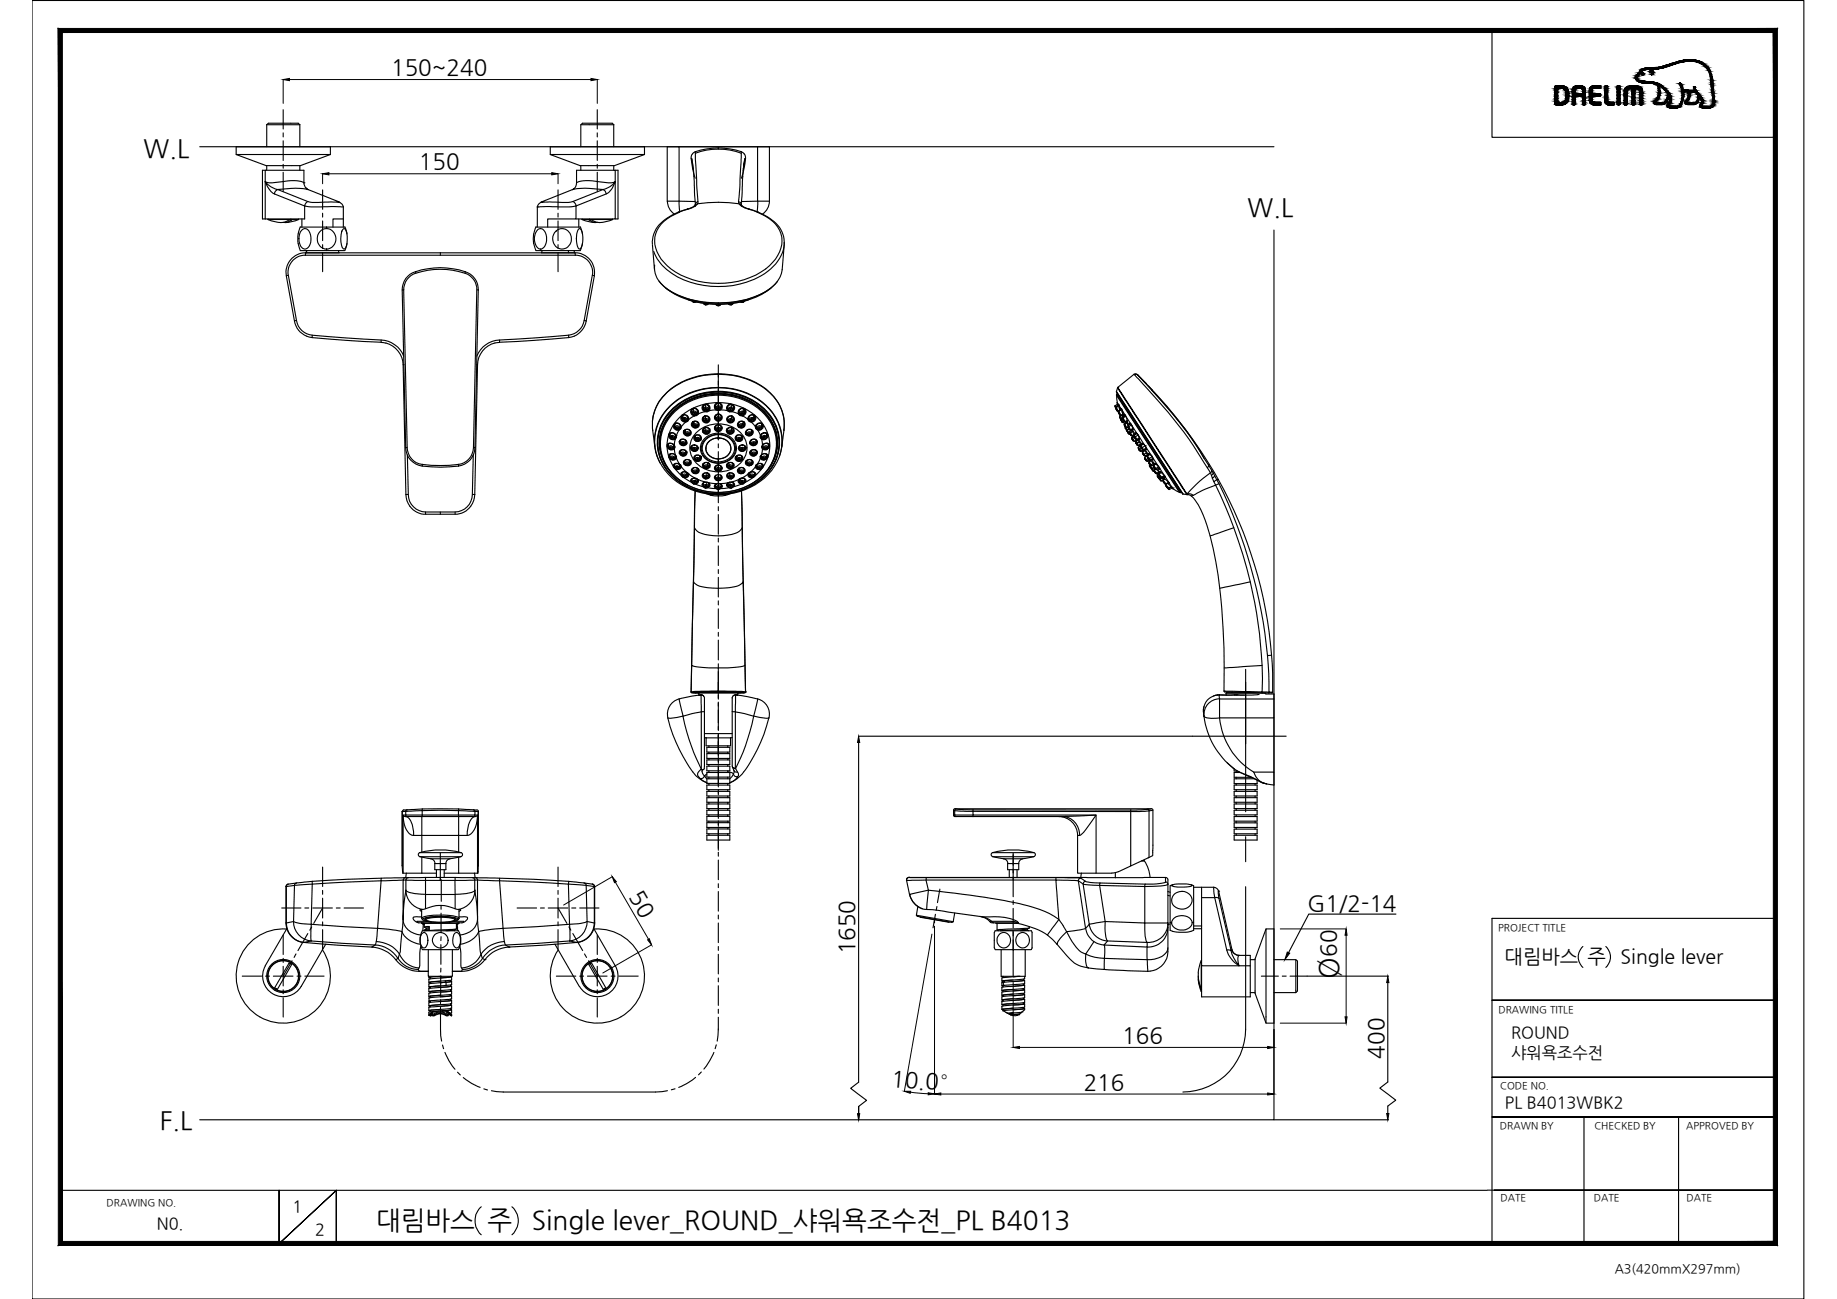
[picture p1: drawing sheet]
<svg xmlns="http://www.w3.org/2000/svg" width="420mm" height="297mm" viewBox="0 0 420 297" stroke-linecap="round" stroke-linejoin="round" font-family="sans-serif">
<defs><g id="words">
<text font-size="6.4" x="306.1" y="223.8" transform="rotate(-90 306.1 223.8)">Ø</text>
<g font-size="6">
<text x="86" y="281">대림바스 주</text>
<text x="121.6" y="281">Single lever_ROUND_샤워욕조수전_PL B4013</text>
</g>
<g font-size="5.8">
<text x="32.8" y="35.8">W.L</text>
<text x="285.3" y="49.4">W.L</text>
<text x="36.6" y="258.1">F.L</text>
</g>
<g font-size="5.1">
<text x="89.5" y="17.2">150~240</text>
<text x="95.8" y="38.7">150</text>
<text x="143.8" y="205" transform="rotate(60 143.8 205)">50</text>
<text x="299.1" y="208.4">G1/2-14</text>
<text x="195.5" y="218.3" transform="rotate(-90 195.5 218.3)">1650</text>
<text x="305.6" y="218.8" transform="rotate(-90 305.6 218.8)">60</text>
<text x="256.7" y="238.5">166</text>
<text x="316.5" y="242" transform="rotate(-90 316.5 242)">400</text>
<text x="203.8" y="248.2" transform="rotate(5 203.8 248.2)">10.0°</text>
<text x="247.9" y="249.2">216</text>
</g>
<g font-size="4.5">
<text x="344.1" y="220.2">대림바스 주</text>
<text x="370.7" y="220.2">Single lever</text>
</g>
<g font-size="3.7">
<text x="345.6" y="237.3">ROUND</text>
<text x="345.6" y="241.9">샤워욕조수전</text>
<text x="344.2" y="253.4">PL B4013WBK2</text>
<text x="35.9" y="281.1">N0.</text>
<text x="66.9" y="277.1">1</text>
<text x="72.1" y="282.4">2</text>
</g>
<text font-size="2.9" x="369.3" y="291.1">A3(420mmX297mm)</text>
<g font-size="2.3">
<text x="342.6" y="212.8">PROJECT TITLE</text>
<text x="342.7" y="231.6">DRAWING TITLE</text>
<text x="343.2" y="249">CODE NO.</text>
<text x="343.1" y="258.3">DRAWN BY</text>
<text x="364.7" y="258.2">CHECKED BY</text>
<text x="385.7" y="258.3">APPROVED BY</text>
<text x="24.4" y="275.9">DRAWING NO.</text>
<text x="343.2" y="274.7">DATE</text>
<text x="364.5" y="274.7">DATE</text>
<text x="385.7" y="274.7">DATE</text>
</g>
</g></defs>
<!-- layer: 0 -->
<g fill="#000" stroke="#000" stroke-width=".23">
<path d="M64.8 18.2l1.4-.3v.5zM135.2 17.9l1.4 .3-1.4 .2zM73.8 39.7l1.4-.2v.5zM126.2 39.5l1.4 .2-1.4 .3zM196.4 168.4l.2 1.4h-.5zM140 200.5l1 1.1-.5 .2zM148.1 214.9l.4-.2 .5 1.4zM294.4 217.7l.6 .3-1.1 1.4zM307.9 212.4l.2 1.5h-.5zM231.7 239.5l1.5-.2v.5zM289.9 239.3l1.5 .2-1.5 .3zM307.6 232.5h.5l-.2 1.5z"/>
<path d="M317.4 223.3l.3 1.4h-.5zM196.1 254.7h.5l-.2 1.4zM206.8 249.5h1.5l-.1 .5zM212.3 249.9l1.4 .2-1.4 .2zM213.7 250.2l1.5-.3v.5zM289.9 249.9l1.5 .3-1.5 .2zM317.2 254.6h.5l-.3 1.5z"/>
<path d="M13.3 284.8l392.3-.9h-391.3zM13.3 284.8l392.3-.9 .9 .9zM405.6 7.4v276.5l.9 .9zM405.6 7.4l.9-.9v278.3zM14.3 7.4h391.3l.9-.9zM13.3 6.5h393.2l-392.2 .9zM13.3 6.5l1 277.4v-276.5zM13.3 6.5l1 277.4-1 .9z"/>
</g>
<g fill="none" stroke="#000" stroke-width=".25">
<path d="M7.3 .1h405.3v296.9h-405.3zM341.2 7v24.4h64.9M45.7 33.6h245.7M380.1 23.9h.1M196.4 169.8v77.7l-1.8 1.4 3.6 2.7-1.8 1.4M196.4 168.3h76.4M213.7 210.3v.7M319.3 209h-20l-4.6 8.8M362 216.4a3.2 3.2 0 0 0 0 4.8M367.3 216.4a3.2 3.2 0 0 1 0 4.8M406.1 210h-64.9v74.7M299 223.2h18.6"/>
<path d="M317.4 224.7v22.7l-1.8 1.4 3.6 2.8-1.8 1.3v1.7M341.2 228.7h64.9h-64.9M196.4 254.7v-1.7v3.1M291.4 256.1h26.2M341.2 255.4h64.9h-64.9M341.2 246.3h64.9h-64.9M362.3 255.4v28.9M383.9 255.4v28.9M13.8 272.2h326.3M63.8 272.2v12.2l13.1-12.2-13.1 12.2zM110.1 276a4.3 4.3 0 0 0 0 6.3M117.1 276a4.2 4.2 0 0 1 0 6.3"/>
<path d="M340.2 272.1h65.9h-64.3M76.9 284.4v-12.2v12.2M350.5 284.3h55.6"/>
</g>
<!-- layer: 1 -->
<g fill="none" stroke="#000" stroke-width=".25">
<path d="M54 33.6h21.6v1.7l-6.9 2.6h-7.8l-6.9-2.6zM54 35.3h21.6M60.7 38.9h-.7v11.2h9.7v-3M61 28.5h7.6M61 28.5l.4-.3h6.8l.4 .3M61 28.5v5.1M61 37.9v1M64.8 25.1v4.4M64.8 30.4v.9M64.8 32.2v4.5M64.8 37.6v.9M64.8 39.4v4.4"/>
<path d="M68.6 28.5v5.1M68.6 37.9v1M125.9 33.6h21.5v1.7l-6.9 2.6h-7.8l-6.8-2.6zM125.9 35.3h21.5M132.8 37.9v1M132.8 28.5h7.6M136.6 25.1v4.4M136.6 30.4v.9M136.6 32.2v4.5M136.6 37.6v.9M136.6 39.4v4.4M140.4 28.5l-.4-.3h-6.8l-.4 .3v5.1"/>
<path d="M140.4 28.5v5.1M140.4 37.9v1M140.7 38.9h.7v11.2h-.7M152.6 33.6h2.7v12.4h-2.7zM155.3 33.6h18M158.1 36.2l.1-.8 .8-.7 .6 11.4a.66 .66 0 0 0-.6 .8v-.1M158.2 36.3l-.1-.1 .3 2.3 .6 2.3M158.2 36.3l.5 4M158.2 36.3l.4 2.4M164.3 34.1a13.9 13.9 0 0 1 5.2 .9l-.3 8-.3 3.1 .1 .5M164.3 33.8a18.2 18.2 0 0 0-5.3 .9M169.5 35v-.3l.6 .3 .3 .4 .1 .8"/>
<path d="M169.6 34.7a18.2 18.2 0 0 0-5.3-.9v.3a13.9 13.9 0 0 0-5.3 .9M170 38.7l.4-2.4-.6 4.1M170.4 36.3l.1-.1-.1 1.2-.8 3.4M173.3 33.6h2.7v12.4h-2.7zM60.7 41.6v-2.7h8.8v2.9M60.7 41.6a3.6 3.6 0 0 0 2.2 .1l1.6-.1a8 8 0 0 1 5 .1v.1M60.7 41.6a4.9 4.9 0 0 0 2.8 1.7 1.09 1.09 0 0 0-.7 1.1 4.9 4.9 0 0 1-2.1-2.8zM60.7 41.6v8.5M61.3 50.2a4.9 4.9 0 0 0 4.8 .1h.6M61.3 50.2h7M61.3 50.1v.1M62.8 44.4l6.9 2.7"/>
<path d="M63.5 43.3l2.1-.1a13 13 0 0 1 4.8 .1l7.4 3-6.9-.1zM66.5 50.1l-.1 .2M66.8 50.3l-1.2 .5h-.8M68.2 53.5a6.6 6.6 0 0 0 .5 3.8M68.3 50.1v.1M68.3 50.2l-1.5 .5-1.6 .2M68.7 51.9h10.2M68.7 57.3h10.2M68.7 51.9l-.5 1.6M69 52.6a1.07 1.07 0 0 1 1.1-.3 1.07 1.07 0 0 1 .8 .9 2.7 2.7 0 0 1-1 3.7h-.3a2.86 2.86 0 0 1-.9-3.9zM69 50.1v1.8M69.5 41.8a2.08 2.08 0 0 0 .8 1.5"/>
<path d="M69.5 41.8h.1M69.7 47.1l1.5 .2h7.3M69.9 57.8l-.1 .5M70 43l.4 .3M70 43l.3 .3M70.1 57.3l-.1 .5h7.6l-.2-.5M70.2 57.3l-.2 .5M70.3 43.3l.2 .1M70.4 46.1a1.2 1.2 0 0 0-.7 1M73.2 53a2.21 2.21 0 0 1 3-.1 2.21 2.21 0 0 1 .3 3 2.14 2.14 0 0 1-2.7 .8 2.14 2.14 0 0 1-1.2-2.5zM73.8 43.4v4.5M73.8 48.8v.8"/>
<path d="M73.8 50.5v4.5M73.8 56v.8M73.8 57.7v4.4M74.7 51.9v.3M74.7 56.9v.4M77.4 46.1a1.59 1.59 0 0 1 1.1 1.2M78.4 52.4l.4-.1a4.7 4.7 0 0 1 .1 4.5l-.4 .1a4.6 4.6 0 0 1-.1-4.5zM78.5 50.1h-2.3v1.8M78.5 47.3v4.6M78.9 51.9l.5 1.6M79.4 55.7l-.5 1.6M100.7 57.8v.6"/>
<path d="M122 53.5v2.2M122.1 55.7l.5 1.6M122.6 51.9h10.2M122.6 57.3h10.2M122.6 51.9l-.5 1.6M122.9 47.3h.1M122.9 47.3v4.6M123.1 52.4a1.32 1.32 0 0 1 1.8 1.3 2.52 2.52 0 0 1-1.3 3.3 2.27 2.27 0 0 1-1.3-2.8l.2-.9zM123.6 56.9l.2 .4M123.7 46.3l7.4-3a12.8 12.8 0 0 1 4.7-.1l2.1 .1-7.3 2.9zM124 57.3l-.1 .5h7.5l-.1-.5M124 46.1a1.59 1.59 0 0 0-1.1 1.2"/>
<path d="M126.8 53.2a2.22 2.22 0 0 1 3.3-.3 2.22 2.22 0 0 1 0 3.3 2.18 2.18 0 0 1-2.9 .3 2.18 2.18 0 0 1-.6-2.9zM127.6 43.4v4.5M127.6 48.8v.8M127.6 50.5v4.5M127.6 56v.8M127.6 57.7v4.4M130 57.3l.1 .5M131 46.1a1.2 1.2 0 0 1 .8 1M131.2 43.2l-.3 .2M131.3 43.1l-.3 .2M131.5 57.8h-61.6a4.5 4.5 0 0 0-4.4 5.3l1.9 10.3a4.6 4.6 0 0 0 4 3.8l15.8 1.1M131.5 57.8a4.5 4.5 0 0 1 4.4 5.3l-1.8 10.3a4.7 4.7 0 0 1-4.1 3.8l-15.7 1.1"/>
<path d="M131.5 57.8l.1 .5M131.7 47.1v3h-6.4v1.8M131.7 47.1l-1.5 .2h-7.3M131.9 41.8a1.92 1.92 0 0 1-.8 1.5M131.9 41.8a5.4 5.4 0 0 1 3.5-.5l3 .4a3.6 3.6 0 0 0 2.3-.1 4.6 4.6 0 0 1-2.8 1.7M132.3 52.4l.2-.1a1.89 1.89 0 0 1 .8 2 2.84 2.84 0 0 1-.7 2.7l-.1-.1a4.7 4.7 0 0 1-.2-4.5zM132.4 50.1v1.8M132.7 51.9l.5 1.6M133.1 50.2l1.5 .5 1.6 .2M133.1 50.1v.1M133.2 55.7l-.5 1.6M134.7 50.3h.6"/>
<path d="M134.7 50.3l1.2 .5h.7M134.9 50.1v.1h-1.8M138.6 44.4l-6.9 2.7M140.1 50.2h-5.2l.1 .1M140.1 50.1v.1M140.1 50.2a4.8 4.8 0 0 1-4.8 .1M140.7 41.6v-2.7h-8.8v2.9M140.7 41.6v8.5h-9M140.7 41.6l-.9 1.7-.5 .7-.7 .4a1.09 1.09 0 0 0-.7-1.1M149.2 56l.5 5.7M152.7 46a3.6 3.6 0 0 0 1.5 2.9M155.2 48.5a9.4 9.4 0 0 0-5.7 5l-.3 1.8v.6"/>
<path d="M155.3 46l.2 2.4M155.3 46l3.7 .1M157.3 47.8l-2.1 .7M158.3 47.5l-2.9 1M158.7 47.2l-.6 .3M158.7 40.2l.3 6.6M159 47.1l.5-.5a30.2 30.2 0 0 1 9.6 0l.5 .5 .7 .4a16.5 16.5 0 0 1 7.1 3.8 6.1 6.1 0 0 1 0 8 15.9 15.9 0 0 1-13.1 5.5 16.8 16.8 0 0 1-12.4-4.8 6.3 6.3 0 0 1-1.2-8.1 10 10 0 0 1 4.7-3.4h-.2M159 47.1l-1.6 .7M159 47.1l-.3 .1M159 46.9l-.3 .3M159 46.7v.2M159.5 46.6l-.5 .3"/>
<path d="M159.6 46.1v.5M168.9 46.1a.65 .65 0 0 1 .6 .8v-.1M169.1 46.6l.5 .3M169.5 46.7l.1 .2M169.6 46.9l.5 .5 1.2 .4h-.1M169.6 47.1l.2 .1M169.9 40.2l-.4 6.6M170.3 47.5h.1M171.3 47.8l2.1 .7M173.3 46l-3.7 .1M173.3 46l-.1 2.4M173.4 48.5a9.2 9.2 0 0 1 5.7 5.1l.3 2.3"/>
<path d="M173.4 48.5h-.2M176 46a3.6 3.6 0 0 1-1.6 2.9M179.4 56l-.5 5.7a7.7 7.7 0 0 1-5.2 5.7l-.9 .4a24.1 24.1 0 0 1-8.5 1.5M179.4 55.4a8.4 8.4 0 0 1-3.8 6.6 19.9 19.9 0 0 1-23.1-.3 9.8 9.8 0 0 1-3-4.2M65.9 63l-.4 .1M67.8 73.3l-.4 .1M71.4 76.6v.6M87.2 78.3a5.3 5.3 0 0 1 5 5.1l.6 29.7M87.2 77.8v.5M92.4 66.3h-.4M93.3 63.2a9.5 9.5 0 0 1 6-1.9 16.3 16.3 0 0 1 8.3 1.4 4.1 4.1 0 0 1 1.8 3.6l-.8 36.1a4.3 4.3 0 0 1-3.7 4.2 30.6 30.6 0 0 1-9.1-.2 4.3 4.3 0 0 1-3-4l-.8-36.1a4.5 4.5 0 0 1 1.3-3.1zM93.5 63.4a4.8 4.8 0 0 1 3-1.3 16.5 16.5 0 0 1 10.9 .9 3.8 3.8 0 0 1 1.7 3.3l-.8 36.1a3.9 3.9 0 0 1-3.5 3.8 23.2 23.2 0 0 1-9.6-.4 4 4 0 0 1-2.1-3.4l-.8-36.1a4.2 4.2 0 0 1 1.2-2.9z"/>
<path d="M95 62.1l.1 .4M106.4 62.1l-.1 .4M109.1 66.3h.3M114.3 78.3a5.2 5.2 0 0 0-5.1 5.1M114.3 77.8v.5M130 76.6v.6M133.6 73.3l.5 .1M135.5 63l.4 .1M149.7 60.6a5.8 5.8 0 0 0 3.1 5.6 20.5 20.5 0 0 0 11.5 3.1M150.7 64.3a14.7 14.7 0 0 0 9.3 4.7l4.3 .3M152.3 65.9l.4 .3M152.8 66.2a21.3 21.3 0 0 0 16.4 2.9l2.2-.6 2-.8 2.5-1.5"/>
<path d="M157.4 68.6a24.3 24.3 0 0 0 13.8 0M158.3 68.8l.3 .3zM158.6 68.9v.1h.6M159.3 69l-.7 .1M161 69.5l.4 .2M161 69.3l.4 .4M161.3 69.4v.3l.7-.2-.2 .2h-.4M164.3 69.6h.1M164.3 69.3v.6l.5-.3M164.8 69.6a.66 .66 0 0 1-1.1 0l.6 .3M164.8 69.6h.1M166.6 69.5l.7 .2h-.5z"/>
<path d="M167.6 69.5l-.4 .2M167.6 69.3l-.3 .4v-.3M169.3 69l.7 .1M169.4 69l.6 .1M170 68.9v.1l.3-.2-.3 .3M176.3 65.9l-.4 .3M177.8 64.3a14.9 14.9 0 0 1-9.2 4.7l-4.3 .3M92.3 81.4a5.9 5.9 0 0 0-5.1-3.6l-15.8-1.1a4 4 0 0 1-3.6-3.4l-1.8-10.3a3.9 3.9 0 0 1 3.8-4.6h61.8a3.9 3.9 0 0 1 3.9 4.6l-1.9 10.3a4.1 4.1 0 0 1-3.6 3.4l-11.8 .8a12.2 12.2 0 0 0-6.4 .9 5.9 5.9 0 0 0-2.7 3M92.4 83.4h-.2M109 83.4h.2M109.2 83.4l-.6 29.7M149.2 96.3a11.5 11.5 0 0 1 7.8-9.3 18.6 18.6 0 0 1 7.3-1.4v3a14.7 14.7 0 0 0-13.8 8.3 10.3 10.3 0 0 0 .5 9"/>
<path d="M149.3 98.3l.5 3.8M151.2 98.5l-.3 2.4M152.9 99.6l-.3 2.1M153 99.2a.97 .97 0 0 0 .3 1.1 .97 .97 0 0 0 1.1 .1M153 99.2a1.05 1.05 0 0 1 1.7 .4M153.1 99.4l.1 .4M153.1 99.4v.1M153.1 99.3l-.2 .1M153.1 99.3l.1 .7M153.1 99.3a.84 .84 0 0 1 .8-.3 .84 .84 0 0 1 .7 .6M153.2 99.3v.7M153.2 99.3l.1 .6"/>
<path d="M153.3 99.9a.53 .53 0 0 0 .4 .6 .53 .53 0 0 0 .6-.4M153.3 99.9a.54 .54 0 0 1 .6-.3 .54 .54 0 0 1 .4 .5M153.3 99.9a.53 .53 0 0 0 .8 .4v-.1M153.4 100a.39 .39 0 0 1 .5-.2 .39 .39 0 0 1 .2 .4M153.6 99l-.4 .3M153.7 93.5a15.7 15.7 0 0 1 22 .9 10.5 10.5 0 0 1-2.4 15.8 15.7 15.7 0 0 1-20.7-2.5 10.3 10.3 0 0 1 1.1-14.2zM154 94.5a14.9 14.9 0 0 1 21.5 1 9.9 9.9 0 0 1-2.9 14.7 14.9 14.9 0 0 1-19.5-2.8 9.7 9.7 0 0 1 .9-12.9zM154 93.5a15.7 15.7 0 0 1 21.5 .9 10.4 10.4 0 0 1-1.9 15.5 15.7 15.7 0 0 1-20.5-1.7 10.3 10.3 0 0 1 .9-14.7zM154 97.2l-1 2M154 93.5a15.6 15.6 0 0 1 21.5 .9 10.3 10.3 0 0 1-1.9 15.5 15.7 15.7 0 0 1-20.5-1.8 10.2 10.2 0 0 1 .9-14.6zM154.2 97.2l.1 .5M154.2 97.1l.5-.3a.91 .91 0 0 1 1 .6"/>
<path d="M154.3 97.1l-.1 .2M154.3 99.2l.2 .6M154.3 97v.9l-.1-.5 .1-.4h-.2M154.3 97l.1 .6a.56 .56 0 0 0 .3 .6 .56 .56 0 0 0 .7-.1M154.5 99.8l-.2 .4M154.5 99.8h.1M154.6 99.8l-.3 .3M154.6 97.7a.37 .37 0 0 1 .4-.1 .37 .37 0 0 1 .2 .5M154.6 99.8v.2M154.6 99.6h.1M154.6 100l-.2 .2M154.6 100l.1 .1"/>
<path d="M154.6 99.6v.4M154.6 99.6v.2M154.6 96.8l-.3 .2M154.7 99.6v.5M154.7 97.8h.2l.1 .2h-.2zM155.2 98.1h.2M155.2 98.1a.36 .36 0 0 1-.5 .1 .36 .36 0 0 1-.1-.5l-.2-.1a.51 .51 0 0 1 .7-.2 .51 .51 0 0 1 .3 .7M155.3 98.3l-.6 1.3M155.4 98.1h.1M155.4 97l.2 .3-.2 .7M155.6 97.9l-.3 .3v.1M155.6 97.2l.1 .4"/>
<path d="M155.6 97.8v.1M155.6 97.8l-.3 .3M155.6 97.9l.1 .1M155.7 97.6h.1M155.7 97.4l-.1 .4M155.7 97.6l-.1 .3M155.7 98l-.4 .3M155.8 97.6l-.1 .4M155.8 97.6a.95 .95 0 0 0-.8-.9 .95 .95 0 0 0-1 .7l.1 .5 .5 .4h.7M155.8 95.1l-1.5 1.7M155.9 95.3l.2 .7M156 94.9l.1 .1"/>
<path d="M156.1 96a.55 .55 0 0 0 .9 .3M156.2 95l-.2 .5 .1 .5M156.2 95v.6M156.2 95.6l-.1 .4M156.2 95.6l.1 .2a.35 .35 0 0 0 .1 .5 .35 .35 0 0 0 .4 0M156.2 95.6a.52 .52 0 0 1 .7 0 .52 .52 0 0 1 .1 .7M156.3 95.8a.34 .34 0 0 1 .5 0 .34 .34 0 0 1 0 .5M156.4 94.9l-.2 .1M156.4 98.5h.1l.1 .7M156.4 98.5a.88 .88 0 0 1 1.3-.2 .88 .88 0 0 1 .1 1.3 .91 .91 0 0 1-1.1-.1 .91 .91 0 0 1-.3-1zM156.5 98.6l.1 .5M156.5 95.9h.2v.2l-.3-.1z"/>
<path d="M156.5 98.5a.76 .76 0 0 1 1-.2 .76 .76 0 0 1 .4 .9M156.7 98.4l.1 .5M156.8 96l-.1 .1M156.8 96.3v.2M156.8 96.5l-1 1.1M156.8 96.3h.2M156.8 99.1a.36 .36 0 0 1 .5-.1 .36 .36 0 0 1 .2 .4M156.8 98.2l-.1 .2M157 95l.3 .6-.3 .7M157.1 99.2l.3 .1-.3 .1zM157.2 96.2l-.2 .1M157.2 96.2l.1 .1"/>
<path d="M157.4 99.3h-.1M157.4 95.7a.74 .74 0 0 0-1-.8 .74 .74 0 0 0-.3 1.2M157.4 95.5l-.2 .7M157.4 95.6v.3M157.5 99.4h.1M157.5 99.4a.43 .43 0 0 1-.5 .1 .43 .43 0 0 1-.2-.5 .49 .49 0 0 1 .6-.2 .49 .49 0 0 1 .2 .6M157.5 96l-.1-.1-.2 .3M157.5 96a.92 .92 0 0 0-.9-1.3 .92 .92 0 0 0-.7 1.4l.4 .3 .5 .1M157.5 96l-.2 .3-.5 .2M157.6 99.4h.1M157.6 98.4a.76 .76 0 0 1-.4 1.2l-.5-.3v-.9v.8M157.9 99.2l.1 .1"/>
<path d="M157.9 99.1v.1M157.9 99.2l-.2 .2M157.9 99.1l-.2 .2M157.9 98.7v.4M158.2 93.9l.2 .7M158.2 93.5l-2 1.3M158.3 96.8l.2 .5M158.3 94.6a.52 .52 0 0 0 .8 .3h-.1M158.3 96.8l.2 .6M158.4 93.4l.1 .1M158.5 96.5a.81 .81 0 0 1 .9-.1 .81 .81 0 0 1 .3 .9l-.2 .3M158.5 93.5a.85 .85 0 0 1 1.1 .7"/>
<path d="M158.5 93.5l-.2 .1a.76 .76 0 0 0 .1 1.1M158.5 93.5l-.3 .4 .1 .7M158.5 96.5l-.2 .4M158.6 94.1l-.3 .5M158.6 94.1l.1 .2a.35 .35 0 0 0-.1 .4 .35 .35 0 0 0 .4 .2M158.6 94.1a.52 .52 0 0 1 .6 .1 .52 .52 0 0 1 .1 .6M158.6 93.5v.6M158.6 96.5a.75 .75 0 0 0-.1 .9 .75 .75 0 0 0 .8 .3M158.6 96.5h.1M158.6 96.5l-.1 .9M158.7 93.3a.92 .92 0 0 0-.8 1 .92 .92 0 0 0 .9 .8M158.7 93.3a.99 .99 0 0 1 1 1.4"/>
<path d="M158.7 94.3a.35 .35 0 0 1 .5 .1 .35 .35 0 0 1-.2 .5M158.7 96.4v.6M158.8 99.8h.1l-.1 .4 .2 .4M158.8 94.4l.2 .1-.1 .2-.2-.1zM158.8 97.2a.34 .34 0 0 1 .5 0 .34 .34 0 0 1 0 .5M158.8 99.9l.2 .5M158.9 95.1l-1.4 .8M158.9 94.9l-.1 .2M158.9 97.3l.2 .1v.1h-.2zM159 99.7l.3 .7a.34 .34 0 0 0 .1 .4 .34 .34 0 0 0 .5-.1M159 94.5l-.1 .2M159 99.2a7.1 7.1 0 0 1 11.5 1.5 5.3 5.3 0 0 1-4.1 6.9 6.7 6.7 0 0 1-8.5-4.3 4.8 4.8 0 0 1 1.1-4.1z"/>
<path d="M159.1 99.6l-.2 .3 .1 .6M159.2 97.4l-.1 .1M159.2 93.5l.2 .2a.78 .78 0 0 1 0 .9M159.3 97.7h.1M159.3 96.4l.4 .5-.4 .8M159.4 94.6l-.3 .3M159.5 93.8l.1 .6-.3 .5v.1M159.5 97.6a.54 .54 0 0 0-.2-.7 .54 .54 0 0 0-.6 .1l.1 .2a.35 .35 0 0 0 0 .5 .35 .35 0 0 0 .5 0M159.5 97.5v.1M159.5 97.6l.1 .1M159.6 94.6l.1 .1M159.6 94.1l-.3 .5"/>
<path d="M159.7 94.7l-.4 .3-.5 .1M159.8 96.9l-.2 .5M159.9 99.6a.79 .79 0 0 0-1 .2M159.9 99.6a.68 .68 0 0 1 .3 .8v-.1M160 99.6a.75 .75 0 0 1 .1 .9 .75 .75 0 0 1-.8 .4l-.3-.4M160 99.5l-.1 .1M160.3 100l-.2 .4M160.7 93l.3 .6M160.7 95.7l.3 .4M160.8 95.5l-.1 .4 .3 .4M160.8 98.2l.2 .5M160.9 98.7l-.1 .2"/>
<path d="M160.9 98.6v.1M160.9 98.7l.1 .2M161 93.7l.2 .3h.4M161 96.2a.55 .55 0 0 0 .5 .4 .55 .55 0 0 0 .5-.3M161 92.5a.95 .95 0 0 1 1.2 .2 .95 .95 0 0 1 0 1.2M161 92.5a.92 .92 0 0 0-.4 .9 .92 .92 0 0 0 .6 .7M161 92.5l-2.3 .8M161.1 97.8a.95 .95 0 0 1 1.2 .3M161.1 97.8l.1 .1a.58 .58 0 0 0-.3 .8M161.1 97.8a.72 .72 0 0 0-.3 1.1M161.2 95.2l-.3 .4 .1 .7M161.2 95.1v.1"/>
<path d="M161.2 97.9a.89 .89 0 0 1 1.1 .3v-.1M161.2 94.1l-1.5 .5M161.2 95.2l-.5 .5M161.2 95.2a.71 .71 0 0 1 .9 .3 .71 .71 0 0 1-.2 .9M161.2 94v.1M161.2 92.4l.1 .1M161.3 92.5h.2a.87 .87 0 0 1 .8 .8M161.3 92.5a.78 .78 0 0 0-.6 .6 .78 .78 0 0 0 .4 .8M161.3 98.4l-.1-.6-.3 .4 .1 .7M161.3 95.2v.5l-.3 .2v.4M161.3 98.4l-.3 .5M161.3 98.4l.1 .2a.34 .34 0 0 0-.1 .5 .34 .34 0 0 0 .5 0"/>
<path d="M161.3 98.4h.6l.2 .5M161.3 92.5h.1M161.3 92.5a.6 .6 0 0 0-.4 .7l.1 .5M161.3 92.5a.73 .73 0 0 1 .8 .4 .73 .73 0 0 1-.1 .8M161.3 93.1l-.3 .2v.4M161.3 93.1l.1 .2a.34 .34 0 0 0-.3 .5 .34 .34 0 0 0 .5 .2M161.3 96.2l.2-.1 .1 .2-.2 .1zM161.3 93.1l.6 .2v.5M161.3 92.5v.6M161.4 95.9a.33 .33 0 0 1 .4 .2 .33 .33 0 0 1-.2 .4M161.4 93.3a.34 .34 0 0 1 .4 .2 .34 .34 0 0 1-.2 .5M161.4 98.6a.34 .34 0 0 1 .5 .1 .34 .34 0 0 1-.1 .4"/>
<path d="M161.4 95.2v.5M161.4 93.5l.2 .1-.1 .2-.2-.1zM161.5 98.7l.2 .1-.1 .2-.2-.1zM161.5 93.5v.3M161.6 96.5l.1 .1M161.6 96.1l-.1 .3M161.7 98.8l-.1 .2M161.7 94v.2M161.8 99.1v.1M161.8 96.6v.1M161.8 95.2l.3 .5-.1 .6M162 97.9a.78 .78 0 0 1 .1 .9 .78 .78 0 0 1-.8 .4l-.3-.3"/>
<path d="M162 96.3l-.1-.5-.6-.1 .1 .2a.33 .33 0 0 0-.2 .4 .33 .33 0 0 0 .4 .2M162 99.1v.1M162 93.7l-.4 .4M162.1 92.7a.77 .77 0 0 1 0 1.1l.1 .1M162.1 93.8l-.3 .2M162.2 93.9l-.5 .3-.5-.1M162.2 95.7l-.1 .5M162.2 98.1l.1 .4-.2 .4M162.3 93.2l-.3 .5M162.3 98.2l-.2 .5M162.3 98.1a.87 .87 0 0 1-.4 1.1 .87 .87 0 0 1-1.1-.3M163.5 95.4a.77 .77 0 0 1 .8-.7 .77 .77 0 0 1 .8 .7"/>
<path d="M163.5 92.8l.3 .6M163.5 97.8l-.1 .1M163.5 95.3l.1 .4 .2 .3M163.5 97.8l.2 .5M163.5 95.2l.2 .5M163.5 97.8v-.1l.2 .4M163.8 92.4a.65 .65 0 0 1 .8-.1 .65 .65 0 0 1 .3 .7l-.1 .4a.53 .53 0 0 1-.5 .4 .53 .53 0 0 1-.5-.4l-.1-.4zM163.8 93.8a.92 .92 0 0 1-.2-1.4 .92 .92 0 0 1 1.4 0 .92 .92 0 0 1-.2 1.4M163.8 93.7l-1.6 .2M163.9 97.3l-.2 .5 .1 .4M164 94.8l-.3 .4 .1 .6M164.1 92.1l-2.6 .2"/>
<path d="M164.2 93.2h.2v.3h-.2zM164.2 98.2h.2v.2h-.2zM164.3 89.6v-.9a14.8 14.8 0 0 1 13.7 7.9 10.9 10.9 0 0 1-4.2 13.5 15.7 15.7 0 0 1-7.3 2.9M164.3 85.5a16.2 16.2 0 0 1 13.5 6.2 9.3 9.3 0 0 1 1.5 6.8M164.3 85.5a16.3 16.3 0 0 0-13.5 6.2 9.5 9.5 0 0 0-1.5 6.8M164.3 97.1a.79 .79 0 0 0-.9 .8 .79 .79 0 0 0 .9 .8M164.3 97.1a.73 .73 0 0 0-.8 .7M164.3 94.7h.1M164.3 97.1a.79 .79 0 0 1 .9 .8 .79 .79 0 0 1-.9 .8M164.3 97.1a.8 .8 0 0 1 .8 .8h.1M164.3 85.5a19.4 19.4 0 0 1 10.3 3.1 10.2 10.2 0 0 1 4.7 9.8M164.3 98.6v.1"/>
<path d="M164.3 95.7l-.2 .1 .2 .2M164.3 95.7l.2 .1-.2 .2M164.3 95.5a.32 .32 0 0 1 .3 .3 .32 .32 0 0 1-.3 .3M164.3 92.8a.52 .52 0 0 1 .5 .6M164.3 93a.34 .34 0 0 1 .3 .3 .34 .34 0 0 1-.3 .4M164.3 97.7a.47 .47 0 0 1 .5 .6M164.3 94.7v.6a.45 .45 0 0 0-.5 .5M164.3 97.7a.45 .45 0 0 0-.5 .5M164.3 92.8a.5 .5 0 0 0-.5 .7M164.3 92.8v.2a.34 .34 0 0 0-.4 .3 .34 .34 0 0 0 .4 .4M164.3 97.7v.2a.32 .32 0 0 0-.4 .4 .32 .32 0 0 0 .4 .3M164.3 97.9a.32 .32 0 0 1 .3 .4 .32 .32 0 0 1-.3 .3"/>
<path d="M164.3 83.4v2.8M164.3 87.2v.8M164.3 88.9v4.6M164.3 93.7v1.5M164.3 95.7v.3M164.3 96.1v4.5M164.3 94.7l.2 .1M164.6 92.1l2.5 .2M164.6 94.8a.81 .81 0 0 1-.3 1.4l-.3-.1-.3-.3M164.7 97.3a.89 .89 0 0 1-.4 1.4l-.6-.5M164.8 95.9a.52 .52 0 0 0-.5-.6v.2a.32 .32 0 0 0-.4 .3 .32 .32 0 0 0 .4 .3M164.8 93.7l1.7 .2"/>
<path d="M164.8 92.4a.92 .92 0 0 1-.5 1.5l-.5-.1M164.8 98.1l.3-.4-.3 .6M165 95.1v.5l-.2 .4M165.1 92.9a.77 .77 0 0 0-1.2-.6 .77 .77 0 0 0 0 1.3l-.1 .2M165.1 92.8l-.3 .6M165.1 95.3l-.3 .4M166.2 98.1h.2l-.1 .4 .2 .4M166.3 98.2l.2 .5M166.3 95.7l.1 .3a.84 .84 0 0 0 1 .6l.3-.8M166.3 93.1l.3 .6M166.4 93.9l.5 .3 .5-.1M166.6 93.7l.4 .4"/>
<path d="M166.6 97.9l-.2 .2 .1 .8M166.6 99.1v.1M166.8 96.5v.2M166.9 98.8l.2-.1 .1 .2-.2 .1zM166.9 98.8l.1 .2M167 93.6h.3l-.2 .2zM167 96.2l.2-.1 .1 .2-.3 .1zM167 94l-.1 .2M167 96.5l-.1 .1M167 96.1v.3M167 93.5l.1 .3M167.2 98.6a.34 .34 0 0 1 .1 .5 .34 .34 0 0 1-.5 0"/>
<path d="M167.2 95.9a.34 .34 0 0 1 .2 .5 .34 .34 0 0 1-.4 .1M167.2 93.3a.34 .34 0 0 1 .3 .5 .34 .34 0 0 1-.5 .2M167.3 92.5h.1M167.3 92.5a.73 .73 0 0 0-.8 .4 .73 .73 0 0 0 .1 .8M167.3 93.1a.52 .52 0 0 0-.7 .7l.2 .2M167.3 93.1l-.1 .2a.34 .34 0 0 0-.4 .2 .34 .34 0 0 0 .2 .5M167.3 93.1l.3 .2v.4M167.3 92.5v.6M167.3 92.5h-.2a.79 .79 0 0 0-.7 .4 .79 .79 0 0 0 .1 .9l-.1 .1a.95 .95 0 0 1 0-1.2 .95 .95 0 0 1 1.2-.2M167.3 92.5l.4 .2 .2 .5M167.3 95.2v.5a.56 .56 0 0 0-.7 .6l-.1-.6 .3-.5M167.3 98.4a.54 .54 0 0 0-.8 .5"/>
<path d="M167.3 98.4l-.1 .2a.38 .38 0 0 0-.5 .1 .38 .38 0 0 0 .1 .5M167.3 98.4l.3 .3-.1 .3M167.3 94l.1 .1M167.3 97.8a.78 .78 0 0 1 .3 .9 .78 .78 0 0 1-.8 .5l-.3-.3M167.3 95.2h.1M167.3 95.2l.6 .5-.3 .6M167.3 92.5l.4 .3-.1 .9M167.3 97.9v.5M167.3 92.4v.1M167.4 95.1a.76 .76 0 0 0-.9 .3 .76 .76 0 0 0 .1 1M167.4 97.9a.58 .58 0 0 1 .3 .8v-.1M167.4 95.2l.3 .6"/>
<path d="M167.4 94.1l1.5 .5M167.5 97.8l-.1 .1a.87 .87 0 0 0-1 .2M167.6 92.5a.92 .92 0 0 1 .4 .9 .92 .92 0 0 1-.6 .7M167.6 96.3l-.1-.5a.59 .59 0 0 0-.7 .6l.2 .1M167.6 92.5l2.4 .8M167.6 93.7l-.2 .3h-.4M167.7 98.6l-.1 .1M167.8 98.2l-.1 .4M167.8 98.9l-.1-.2-.2 .2M167.8 95.7l-.2 .4M167.8 93v.5l-.3 .4M167.9 93l-.3 .6"/>
<path d="M168.3 100l.1 .3M168.3 99.7a.82 .82 0 0 1 1.3-.1 .82 .82 0 0 1-.1 1.2 .81 .81 0 0 1-1.1-.1 .81 .81 0 0 1-.1-1zM168.6 99.5l.1 .1a.81 .81 0 0 1 1 .2h.1M168.8 96.9l.2 .5M168.9 94.7l.3 .3 .6 .1M169 94.1l.2 .5M169 94.6l.3 .3M169 97.6v.1M169.1 97.5l-.1 .1M169.1 96.5l-.2 .4 .1 .6M169.2 94.6l.3 .3M169.3 97.7h-.1"/>
<path d="M169.3 94.8v.1M169.3 94.9h.1M169.3 94.9l-.1 .1M169.4 93.5l-.2 .2a.78 .78 0 0 0 0 .9M169.4 97.4l.1 .1M169.5 97.4l.2-.1v.2h-.2zM169.5 99.6l.1 .1M169.5 94.9h.1M169.6 99.7l-.1 .5M169.6 99.7l-.1 .8a.55 .55 0 0 1-.5 .4 .55 .55 0 0 1-.5-.4l-.1-.6 .3-.3a.68 .68 0 0 0-.3 .8M169.6 94.5l.2-.1 .1 .2-.2 .1zM169.6 94.5l.1 .2"/>
<path d="M169.7 99.8l.1 .4-.3 .4M169.8 99.9l-.2 .5M169.8 95v.1M169.8 95.1l1.3 .8M169.8 97.2a.35 .35 0 0 1 0 .5 .35 .35 0 0 1-.5 0M169.8 93.4l.2 .1M169.9 94.3a.35 .35 0 0 1 .1 .4 .35 .35 0 0 1-.5 .2M170 96.5l.2 .5-.1 .4M170 96.5h.1M170 96.5l-.1 .5a.57 .57 0 0 0-.6 0 .57 .57 0 0 0-.3 .5M170 93.5v.6M170 96.5l.3 .3"/>
<path d="M170 93.5a.87 .87 0 0 1 .3 .8 .87 .87 0 0 1-.6 .7l-.2-.1M170 94.1h-.6l-.2 .5M170 94.1l-.1 .2a.35 .35 0 0 0-.5 .1 .35 .35 0 0 0 .1 .5M170.1 93.5a.85 .85 0 0 0-1.1 .7M170.1 93.5l.4 .6M170.1 97.4v.1a.55 .55 0 0 1-.6 .3 .55 .55 0 0 1-.5-.3M170.1 93.5h.1M170.1 97.4l-.2-.4-.1 .2a.34 .34 0 0 0-.5 0 .34 .34 0 0 0 0 .5M170.1 97.5v.1M170.1 96.5a.79 .79 0 0 0-1 0 .79 .79 0 0 0-.1 1.1M170.2 93.4a1 1 0 0 0-1.1 .2 1 1 0 0 0-.2 1.1l.1-.1v-.4M170.2 96.6l.1 .4-.3 .5"/>
<path d="M170.2 93.4a.93 .93 0 0 1 .4 1 .93 .93 0 0 1-.8 .7M170.2 93.4l-.1 .1M170.3 96.9l-.2 .5M170.3 93.7a.67 .67 0 0 1-.1 1l.1-.4-.3-.2M170.4 93.5l2 1.3M170.4 93.9l-.1 .6M170.6 98.7l.1 .4M170.7 98.5a.81 .81 0 0 1 1.3-.2 .81 .81 0 0 1-.2 1.3 .78 .78 0 0 1-1-.1 .78 .78 0 0 1-.1-1zM170.7 99.1l.2 .3M170.7 99.1l.2 .1M170.9 99.4h.1M170.9 99.4h.2"/>
<path d="M171 98.3a.76 .76 0 0 0-.2 .8 .76 .76 0 0 0 .7 .5l.4-.4M171.1 96l.2 .3 .4 .2M171.2 95.6l-.1 .4a.93 .93 0 0 1 .7-1.2 .93 .93 0 0 1 1.1 .8l-.4 .7-.5 .2h-.3l.1-.2M171.2 95.6l.2 .6M171.2 95.9l.2 .3M171.2 99.3l.3-.1v.2zM171.2 99.3h.1M171.4 96.2l-.1 .1M171.4 96.2l.2 .1M171.5 95l-.2 .6 .3 .7M171.7 99.1a.34 .34 0 0 1-.1 .4 .34 .34 0 0 1-.5-.1M171.7 96.3h-.1"/>
<path d="M171.7 98.2l.2 .2M171.8 96.5l1 1.1M171.8 96l.1 .1M171.9 95.9h.2l-.1 .3zM171.9 98.4v.8M171.9 98.4v.5a.53 .53 0 0 0-.7-.2 .53 .53 0 0 0-.3 .7M171.9 99.2v-.3l-.2 .2a.34 .34 0 0 0-.4-.1 .34 .34 0 0 0-.2 .4M172 98.5l.1 .2M172.1 98.7l-.1 .5M172.1 98.7l-.1 .4M172.2 98.5a.87 .87 0 0 0-1.1-.2 .87 .87 0 0 0-.4 1h-.1M172.2 94.9l.2 .1"/>
<path d="M172.3 95.8a.35 .35 0 0 1-.1 .5 .35 .35 0 0 1-.5 0M172.4 95v.6M172.4 95a.87 .87 0 0 1-.5 1.4l-.3-.1M172.4 95.6a.54 .54 0 0 0-.7-.1 .54 .54 0 0 0-.2 .6M172.4 95.6l-.1 .2a.34 .34 0 0 0-.5 0 .34 .34 0 0 0-.1 .5M172.4 95.6l.1 .5M172.6 94.9l-.1 .1M172.6 95.2v.8M172.7 95.3l-.1 .6M172.7 95.4a.8 .8 0 0 0-.9-.5 .8 .8 0 0 0-.6 .8M172.8 97.6l.1 .4 .4 .3M172.8 95.1l1.6 1.7"/>
<path d="M172.9 97.6l.1 .3M173 97.9l.4 .3M173 97.9l-.1 .1M173 97.8l-.1-.4-.1 .2a.89 .89 0 0 1 .9-1 .89 .89 0 0 1 .9 1 .89 .89 0 0 1-1.1 .8l-.2-.1v-.1M173 97.8v.1M173 97.8l.3 .3M173.2 97a.77 .77 0 0 0 0 1M173.2 98.1h.1M173.2 98.1h.2M173.3 98.3l.6 1.3M173.6 97.9l.2-.1 .1 .1-.2 .1zM173.9 99.6a.55 .55 0 0 0 .3 .8"/>
<path d="M174 100l-.1 .1M174 99.7v.3M174 99.8l.2 .3M174 100l.2 .2M174 99.6v.4M174 97.7a.36 .36 0 0 1-.1 .5 .36 .36 0 0 1-.5-.1M174 96.8l.2 .2M174.2 97.6a.54 .54 0 0 0-.7-.2 .54 .54 0 0 0-.3 .7M174.2 97.6a.53 .53 0 0 1-.3 .6 .53 .53 0 0 1-.7-.1M174.2 97.6h-.1a.53 .53 0 0 0-.7 .3v.2M174.2 97v.6M174.2 97v.9l.2-.5-.1-.4"/>
<path d="M174.3 97.1a.88 .88 0 0 0-1.4 .3M174.3 97h.2M174.3 99.2l-.2 .6M174.3 97.1l.1 .2M174.4 97.2l-.2 .5M174.6 97.2l1 2M175 99l.4 .3M175.2 100a.38 .38 0 0 1-.3 .4 .38 .38 0 0 1-.4-.2M175.3 99.9a.54 .54 0 0 0-.6-.3 .54 .54 0 0 0-.4 .5l-.2-.3 .2 .4M175.3 99.9a.53 .53 0 0 1-.4 .6 .53 .53 0 0 1-.6-.4l.2 .1M175.3 99.9a.48 .48 0 0 0-.8 .3M175.3 99.8l.2-.5-.2 .7"/>
<path d="M175.4 99.3l-.1 .6M175.4 99.3l-.1 .7M175.5 99.4v.1M175.7 99.4h-.1a.94 .94 0 0 0-1.7 .2 .91 .91 0 0 1 .9-.7 .91 .91 0 0 1 .9 .7 1 1 0 0 1-1.5 .8v-.2M175.7 99.6l.4 2.1M177.4 98.5l.4 2.4M179.3 98.3l-.5 3.8M255 93l.4 .8M255.1 92.8l.1 .3M255.1 92.8h.1M255.1 92.8l-.1 .2M255.1 92.8l-.1 .1"/>
<path d="M255.2 93.3l.3 .7M255.3 93.1v.4M255.3 93.1h.1M255.3 93.1l.2 .9M255.3 93.1l.5 1M255.3 93.5l.1 .3M255.4 89.7l15.2 23.3M255.4 93.7v.1M255.4 89.5l15.2 23.5M255.4 89.6l15.1 23.4M255.4 89.6h.1M255.4 89.5v.1"/>
<path d="M255.4 90.2l14.6 22.5M255.4 90.3l.2 1.7M255.4 90.2v.1l7.2 11.2M255.4 93.8l.2 .2M255.5 92.1l.2 .7M255.5 90l-.1 .2M255.5 90.1l7.3 11.2-.2 .2 7.2 11.1M255.5 94h.3M255.5 92.1l.2 .3M255.6 90l-.1 .1M255.6 88.7l-.2 .8M255.6 92.4l-.5 .4"/>
<path d="M255.7 88.6h.1M255.7 88.6l15.8 24.4-15.9-24.3M255.7 88.6l-.1 .1M255.7 92.4l.1 .1M255.7 92.4v.3M255.8 92.5l.4 1.3-.4-1.3M255.8 92.5l.5 .8M255.8 94.3l.3 .6M255.8 92.7l-.5 .4M255.9 92.7l-.6 .4M255.9 94v.1M255.9 94.1l.5 .9-.3-.1"/>
<path d="M255.9 94.1l-.1 .2 .3 .6M255.9 94.4l.1 .3zM255.9 92.5l.3 1.2 .1-.4M256.1 95.5l.6 1M256.1 95.4v.1M256.1 95.4h.1M256.1 94.9h.1M256.3 93.3l.2 .2M256.3 95l.5-.2v.2M256.4 95.7v.3M256.4 96l.3 .5M256.4 95.7h.1"/>
<path d="M256.4 95.7l-.1 .2 .4 .6M256.4 95.7l.5 .9M256.4 93.5v.1M256.5 93.6l-.7 .6 .3 .7M256.5 93.5l.4 1.6M256.5 96.1l.1 .3zM256.5 93.5l.8 1.4M256.5 93.6l-.6 .5M256.5 93.5l.4 1.4M256.6 94l.3 1.1M256.7 96.5l.2 .1M256.7 95.1l.1 .3-.3-.5-.4 .4 .3 .4"/>
<path d="M256.7 95.1h.1M256.7 95.1l.2 .3M256.7 94.9l.1 .1M256.8 94.8l-.7 .6M256.8 95.2h.1M256.8 95.8l.3 .5h-.1M256.8 95l.1 .1M256.8 95.9l.2 .3zM256.9 95.1h.1M256.9 95.6l-.5 .1M256.9 95.6l-.1 .2 .2 .5M256.9 95.6l.4 .8"/>
<path d="M256.9 95.1l.1 .2M256.9 95.4l-.5 .3M257 96.3h.1M257.2 96.9l.1 .6 .4 .3M257.2 96.9v.4M257.2 97.2l.2 .5M257.2 97.3l.2 .3zM257.3 94.9l.2 .3M257.3 94.9l-.2-.1v.4M257.3 94.9v.2M257.3 96.4l.2 .2M257.3 96.5l.2 .2-.1-.3-.5 .2"/>
<path d="M257.3 97.8l.1 .1M257.4 97.9h.1M257.4 97.9l.3 .6M257.4 97.8l-.1 .1M257.4 94.9v.1M257.4 97.7h.1M257.4 97.7l.4 .7 .3-.4M257.4 97.7l-.3-.6 .2-.1 .4 .8M257.4 97.7l-.1 .1M257.4 97.7l.1 .1M257.5 95.2l-.1-.2-.7 .6 .3 .7M257.5 96.3l.1 .3"/>
<path d="M257.5 95.2l.4 1.3-.1-.2M257.5 95.2l1.1 1.6M257.5 95.2l-.6 .4M257.5 96.3l.6 1M257.6 96.3l.6 .8M257.6 96.5l-.5 .4M257.7 96.3h.1M257.7 96.6l-.5 .3M257.7 96.7l-.4 .4M257.8 98.3l.1 .4M257.8 98.6l.3 .5M257.8 98.3l.1 .1"/>
<path d="M257.8 98.6v.1M257.9 96.2l-.6 .2-.3-.1M257.9 98.4l-.1 .2 .3 .5M257.9 98.4l.5 .9M257.9 98.7h.1M257.9 98.7l.1 .3M258 97.4l.2 .7M258 99h.1M258 97.4l.2 .2M258 97.7l-.3 .1M258 99l.1 .2M258.1 97.8l.1 .2z"/>
<path d="M258.1 99.1l.3 .1M258.1 99.2h.1M258.1 99.2l.3 .1M258.2 97.6l.3 .7M258.2 97.6l-.1 .1-.2-.1 .4 .6-.2-.5M258.2 98.1l-.3 .3M258.4 98.7l.2 .8 .3 .1M258.4 99.1l.3 .5-.4-.6h.2l.4 .6M258.4 99.1l.2 .3zM258.4 98.3l.2 .2-.2-.2M258.4 99.2v.1M258.5 96.8v.2"/>
<path d="M258.6 96.8l.2 .4M258.6 96.8l-.3-.1v.4M258.6 96.9l-.6 .5M258.6 98.2l.1 .3M258.7 97v.1M258.7 97.1l.5 1.1-.2-.1M258.7 98.2l.8 1.4M258.8 97.1l-.6 .5M258.8 99.3h.1M258.8 97.2l.3 1.2-.1-.2M258.8 97.2l1.3 2M258.8 98.4l-.5 .3"/>
<path d="M258.9 98.2l.8 1.1M258.9 99.6h.1M258.9 98.5h.1M259 99.6l.1 .2M259 98.6l-.5 .4-.1-.3M259 98.7l-.5 .3M259.1 99.5l.1 .2M259.1 98l-.6 .3-.3-.2M259.2 99.4l.2 .2M259.3 99.6h-.1v.1M259.3 99.6l-.4 .4 .2-.1M259.4 99.7l-.2-.2 .2 .3"/>
<path d="M259.4 85.6l1 1a114 114 0 0 1 15.4 19.9l.3 .5 .3-.3v-.4M259.4 85.6a.89 .89 0 0 1 1.1 .5M259.4 85.6l-3.7 3M259.4 99.6l.2 .6 .4 .3M259.4 99.6l.3 .3M259.4 99.9l-.4 .3M259.5 99.4l-.6 .2M259.5 85.7l.4-.1 .3 .2M259.5 100l.1 .2zM259.7 99.9l.3 .6M259.7 99.9l-.2 .1-.1-.2 .4 .6-.3-.4M259.8 99.2v-.1a1.22 1.22 0 0 1 .7 1.3l-.1-.1"/>
<path d="M260 99.1l-.6 .5M260.1 99.2l.3 .4M260.1 99.2l-.4-.3v.4M260.1 85.7a110.9 110.9 0 0 1 16.5 20.5M260.3 99.4h.1M260.3 99.5l-.6 .4M260.4 99.6l.2 .9-.3-.2M260.4 99.6l1.3 2.2M262.2 87.7l-2.1-2.1 3.3 3.6M262.7 88.3l.9 .9M263.4 89.2a87.2 87.2 0 0 1 13 17.1l.2-.1M263.4 89.2a80.3 80.3 0 0 1 12 15.6"/>
<path d="M92.8 113.1a4.5 4.5 0 0 0 4.5 4.5h6.8a4.6 4.6 0 0 0 4.5-4.5M93.1 102.3l-.3 .1M93.2 104l.2 9.1a4.1 4.1 0 0 0 3.9 4h6.8a4 4 0 0 0 3.9-4l.2-9M93.4 113.1h-.5M96.6 106.2v.3M97.3 117.1v.5M100.7 117.1v.5M104.1 117.1v.5M104.9 106.2v.3M108.1 113.1h.5M108.3 102.3l.3 .1M150.8 101.1l.3 2.3"/>
<path d="M150.9 101.3v.1M150.9 101.3a11.1 11.1 0 0 1 7.3-10 14.9 14.9 0 0 1 17.7 4.3 9.9 9.9 0 0 1 1.9 5.7M150.9 101.3l.2 1.9 .5 1.8M150.9 100.9v.4M150.9 101.4a11.5 11.5 0 0 1 8.9-10.6 14.6 14.6 0 0 1 16.6 5.7 9.7 9.7 0 0 1 1.3 4.9M150.9 101.4a11 11 0 0 0 7.1 9.9 14.9 14.9 0 0 0 17.9-4.2 9.9 9.9 0 0 0 1.8-5.7M150.9 101.4l.1 .1M151.6 105.1l.6 1.2M152.6 102.1a1 1 0 0 0 1.6 .5M152.6 102.1l.3 2.1M152.7 101.9h-.2M152.7 101.9l.2 .4"/>
<path d="M152.7 101.8v.1M152.7 101.8l.2 .3M152.7 101.8a.8 .8 0 0 1 1.4 0M152.8 101.8l.2 .6a.37 .37 0 0 0 .4 .4 .37 .37 0 0 0 .3-.5l-.5-.1-.2 .2M152.8 101.8l.1 .6M153 104.7l1 1.9M153.1 101.4l-.3 .4M153.1 104.1v.2M153.1 104.3l.1 .3M153.1 104.3l.1 .2M153.3 102.3l.3 .2-.3 .1zM153.3 104.8v.1a.43 .43 0 0 1 .4-.4 .43 .43 0 0 1 .4 .3l.2-.2a.52 .52 0 0 1-.4 .6 .52 .52 0 0 1-.6-.4z"/>
<path d="M153.3 104.8h.1M153.5 103.8l-.3 .3 .1 .7M153.6 104.8l.2-.1 .1 .2h-.2zM153.6 100.1l.2-.1 .1 .1-.1 .1zM153.9 101.6l.2 .4-.1 .4M154 102.4l.2-.4 .2 .2-.2 .4M154 102.4l-.2 .1M154.1 101.8h.1M154.1 101.8l.2 .3-.2 .4M154.1 104.8a.37 .37 0 0 1-.3 .3 .37 .37 0 0 1-.4-.2M154.1 102l-.2 .6M154.1 102.5l.1 .1"/>
<path d="M154.1 102.5l-.2 .1M154.2 106.3l.1 .3M154.2 106.4l.1 .3-.2 .2M154.2 101.8l.2 .4M154.2 101.8a.86 .86 0 0 0-.9-.5 .86 .86 0 0 0-.7 .8M154.2 102.6l.2 1.3M154.3 106.6v.2M154.3 106.6v.1M154.3 107l1.5 1.7M154.3 100.1l-.2 .1M154.4 104l.2 .3M154.4 106.1l-.1 .3 .1 .8"/>
<path d="M154.4 104l.1 .2M154.4 100.2l-.2 .1M154.4 100.2v.2M154.4 104a.78 .78 0 0 0-1.1-.2 .78 .78 0 0 0-.1 1.1l.3 .2M154.4 104a.78 .78 0 0 0-.8-.3 .78 .78 0 0 0-.6 .8h-.1M154.4 104l.3 .4M154.4 100.4l-.2 1.3M154.5 104.2l-.2 .7M154.5 104.2l-.2 .4a.52 .52 0 0 0-.6-.3 .52 .52 0 0 0-.4 .5M154.6 104.7l.1 .1M154.6 104.3l-.3 .5M154.6 104.3v.4"/>
<path d="M154.6 104.3l.1 .1M154.6 104.7l-.3 .2M154.6 104.3v.1M154.7 104.8a.71 .71 0 0 1-.9 .4M154.7 104.7l.6 1.3M154.7 104.4v.4M154.7 100.1l-.3 .3M154.7 107v.1M154.8 106.9l.2 .2h-.3zM155.2 106.9a.35 .35 0 0 1-.2 .4 .35 .35 0 0 1-.4-.1M155.3 106.1l.3 .3M155.3 106.1a.83 .83 0 0 0-1 .1l-.1 .2"/>
<path d="M155.3 106.1a.76 .76 0 0 0-.9-.1 .76 .76 0 0 0-.3 .9l.3 .3M155.3 106.1l.4 .3M155.3 106.1h.1M155.4 103.6l.1-.1 .1 .2M155.4 106.8l-.2 .1M155.4 106.8l.1-.6-.1 .9M155.4 106.8a.51 .51 0 0 0-.7-.3 .51 .51 0 0 0-.3 .7h.2a.34 .34 0 0 1 .1-.5 .34 .34 0 0 1 .5 .2M155.4 106.8v.3M155.4 107.1a.56 .56 0 0 1-1 .1M155.5 100.7a.84 .84 0 0 1 1.4-.1 .84 .84 0 0 1-.5 1.3 .83 .83 0 0 1-.9-.3 .83 .83 0 0 1 0-.9zM155.5 103.1a.88 .88 0 0 1 1.2-.2 .88 .88 0 0 1 .3 1.1 .88 .88 0 0 1-1.2 .2 .88 .88 0 0 1-.3-1.1zM155.5 103.4v.1a.77 .77 0 0 1 .7-.7 .77 .77 0 0 1 .8 .6"/>
<path d="M155.5 103.4l.2 .3M155.5 103.2v.2M155.6 103.4h.1M155.6 100.8l.1 .5a.52 .52 0 0 1 .8-.3 .52 .52 0 0 1 0 .8 .52 .52 0 0 1-.8-.3v-.2a.43 .43 0 0 0 .4 .5 .43 .43 0 0 0 .4-.3l-.2-.3-.5 .3M155.7 103.8v.1M155.7 106.7l.1 .1M155.7 106.5l-.3 .4M155.7 106.4l.1 .4M155.7 106.4h-.1l.1 .2M155.7 106.7l-.3 .4M155.7 103.9l.1 .1 .3-.4 .3 .1 .1 .2 .3-.2a.54 .54 0 0 1-.5 .6 .54 .54 0 0 1-.6-.4zM155.8 106.7l1 1.1"/>
<path d="M155.8 106.8a.67 .67 0 0 1-.7 .5M155.9 102.9l-.3 .5M155.9 100.5a.74 .74 0 0 0-.3 .9l-.1-.5-.1 .1M155.9 108.2l.1 .3M156.1 108.9v.1a.58 .58 0 0 0 1 0M156.1 108v.9M156.1 103.8h.2v.2h-.2zM156.1 108.7l-.1 .2M156.1 101.4l.3 .1-.2 .1zM156.2 109.1h.1M156.4 109.2l1.8 1.1M156.4 108.9l.2-.1 .2 .1-.2 .1z"/>
<path d="M156.5 105.5l.1 .3M156.5 108.9v.1M156.5 105.9l-.1 .2M156.5 103.9a.37 .37 0 0 1-.3 .3 .37 .37 0 0 1-.4-.2M156.5 105.9l.1 .1M156.6 105.8l-.1 .1M156.6 105.8v.1M156.7 103l.2 .3M156.7 100.6l.2 .5M156.8 105.2l-.2 .4 .1 .5a.68 .68 0 0 0 .9 .3 .68 .68 0 0 0 .3-1M156.8 107.9l.4 .2M156.8 107.9a.74 .74 0 0 0-.9 .4l.1 .4"/>
<path d="M156.8 107.9a.68 .68 0 0 0-.9 .1 .68 .68 0 0 0 .1 .9l.2 .1M156.8 107.9l.7 .5M156.8 108.7a.32 .32 0 0 1 0 .5 .32 .32 0 0 1-.5-.1M156.9 103.3h.1M156.9 101.1l-.1 .4-.3 .1M156.9 106.5a.74 .74 0 0 1-.5-1 .74 .74 0 0 1 1-.4 .7 .7 0 0 1 .7 .7 .7 .7 0 0 1-.7 .7M156.9 103.3l-.1 .4a.54 .54 0 0 0-.6-.3 .54 .54 0 0 0-.5 .5l-.1-.5M156.9 101.1l-.2 .4M156.9 103.3l-.2 .7M156.9 101.1h-.1M157 108.5a.53 .53 0 0 0-.6-.1 .53 .53 0 0 0-.3 .5M157 108.5l-.2 .2a.32 .32 0 0 0-.4 0 .32 .32 0 0 0-.1 .4"/>
<path d="M157 108.5l.1 .5M157 101.1v.1M157 101.2l.1 .1M157 101.2l-.3 .4M157 103.4h.1M157 103.4l-.2 .6M157 101.2a.74 .74 0 0 0-.7-.8 .74 .74 0 0 0-.8 .7l.2 .2M157 103.4l-.2 .4M157 101l-.2 .5M157 106.1l.2-.1 .2 .2-.3 .1zM157 106.1l.1 .1M157.1 108l-.1 .5"/>
<path d="M157.2 108.1l.2 .3M157.3 108.1l-.2 .9M157.4 108.4l-.2 .3M157.4 108.4h.1M157.4 108.5l-.3 .4M157.4 108.4v.1M157.4 111.1a10.7 10.7 0 0 1-6.1-12.8 13.3 13.3 0 0 1 13-8.4 13.5 13.5 0 0 1 13.1 8.4 10.5 10.5 0 0 1-5 12.1l-1.2 .7M157.5 106l-.5-.1-.3 .4M157.5 106a.34 .34 0 0 1-.2 .5 .34 .34 0 0 1-.5-.2M157.5 108.4a.6 .6 0 0 1-.6 .8M157.5 108.4l1.4 .9M157.6 105.9l-.1 .1"/>
<path d="M157.6 105.9a.57 .57 0 0 0-.5-.3 .57 .57 0 0 0-.5 .5M157.6 105.9l.1 .3M157.6 105.2l.2 .2M157.8 105.4h.1M157.8 105.4l.1 .3-.2 .5M157.8 105.4l-.2 .5M157.9 105.4l.1 .3M157.9 105.6l-.1 .4M158 105.4a.88 .88 0 0 0-1.5 .3v.2M158.1 102.3l-.2 .1M158.1 102.3l.2 .3M158.2 109.7l.1 .3"/>
<path d="M158.2 102.3h.1M158.2 101.9a.82 .82 0 0 1 1.4 .2 .82 .82 0 0 1-.8 1.1 .76 .76 0 0 1-.8-.4 .76 .76 0 0 1 .2-.9zM158.2 102.3l.1 .5a.46 .46 0 0 1 .5-.2 .46 .46 0 0 1 .4 .3 .36 .36 0 0 1-.4 .3 .36 .36 0 0 1-.3-.4M158.2 102.3l.1 .6M158.3 107.3l.2 .4M158.3 110.3l.1 .2a.58 .58 0 0 0 1-.1M158.3 109.5v.8M158.4 101.9l-.2 .4M158.5 108v.1M158.6 107l-.2 .4 .1 .5M158.7 110.6h-.1M158.7 110.3h.2l.1 .1-.2 .1z"/>
<path d="M158.7 102.7h.3v.2h-.3zM158.7 110.3l.1 .2M158.8 109.3l.5 .2M158.8 101.7v.1a.63 .63 0 0 0-.6 .3 .63 .63 0 0 0 .1 .7M158.8 104.5l.1 .3M158.8 101.8a.73 .73 0 0 1 .8 .6v-.1M158.8 109.3a.66 .66 0 0 0-.9 .5 .66 .66 0 0 0 .8 .8M158.8 109.3l.9 .4M158.8 104.3a.86 .86 0 0 1 1.2-.2 .86 .86 0 0 1 .3 1.1 .86 .86 0 0 1-1.2 .2 .86 .86 0 0 1-.3-1.1zM158.9 109.3l-.7 .3 .1 .5M158.9 107.9l.3 .1-.2 .1zM158.9 107.9v.2"/>
<path d="M158.9 104.8l-.1 .3M158.9 104.8l.1 .1M159 112.3l-.9 45.9M159 112.2l-.8 39.9M159 110.7l2 .7M159 105.1a.55 .55 0 0 0 .6 .4 .55 .55 0 0 0 .5-.4M159 100.5a.5 .5 0 0 1 .7-.5 .5 .5 0 0 1 .3 .7h-.1M159 110.1l.2 .4-.5 .1M159.1 104.1h.1a.55 .55 0 0 0-.4 .5 .55 .55 0 0 0 .2 .5M159.1 109.9h-.6l-.2 .4M159.1 109.9l-.1 .2-.5 .1 .2 .4M159.1 109.9l.3 .5"/>
<path d="M159.2 100.7l-.1 .1M159.2 109.4l-.1 .5M159.3 107.8l-.5-.1-.1 .2 .1 .3a.67 .67 0 0 1-.7-.8 .67 .67 0 0 1 .9-.5 .74 .74 0 0 1 .9 .5 .74 .74 0 0 1-.6 .9M159.3 107.8a.32 .32 0 0 1 0 .4 .32 .32 0 0 1-.5 0M159.3 100.4a.34 .34 0 0 1 .4-.1 .34 .34 0 0 1 .2 .4M159.3 109.5l.2 .1a.44 .44 0 0 1-.1 .7M159.3 101.9l.2 .4M159.3 109.4v.1M159.4 102.8l-.2 .1M159.4 107.6l-.7-.1-.2 .4M159.4 107.6l.1 .5M159.4 107.6l-.1 .2"/>
<path d="M159.4 109.5v.9M159.4 105.1v.1M159.5 102.3h.1M159.5 105l.2 .1-.1 .2zM159.5 102.3l-.1 .5M159.5 107l-.1 .6M159.5 100.4l.2 .2h-.3zM159.6 109.7h.1M159.6 107.1a.69 .69 0 0 1-.1 1 .69 .69 0 0 1-1-.2M159.6 102.3l-.2 .4M159.6 107.1a.74 .74 0 0 0-.8-.1 .74 .74 0 0 0-.4 .7l.1 .2M159.6 109.8l-.1 .3"/>
<path d="M159.7 109.7a.58 .58 0 0 1-.4 .9M159.7 109.7l1.5 .5M159.7 102.5l-.1-.1-.3 .5M159.7 100.5v.1M159.8 107.4l-.2 .4M159.8 107.5l-.2-.4 .1 .2-.1 .7M159.9 105a.33 .33 0 0 1-.2 .4 .33 .33 0 0 1-.4-.1M160 104.2l.1 .1M160 105.3v.1M160 104.8l-.1 .2M160 104.8a.49 .49 0 0 0-.6-.2 .49 .49 0 0 0-.3 .7h.2a.33 .33 0 0 1 .1-.4 .33 .33 0 0 1 .5 .1M160 104.8l.1 .4"/>
<path d="M160.1 104.3h.1M160.1 104.3v.8l.2-.3-.1-.4M160.1 104.3l-.1 .5M160.3 104.5l-.2 .5M160.4 100.6l-.2-.2-.1 .2M160.4 104.4a.8 .8 0 0 0-.8-.3 .8 .8 0 0 0-.7 .5l.1 .5M160.7 110.6l.2 .3M160.7 108.5l.2 .4M160.8 106.1a.87 .87 0 0 1 1.1-.4 .87 .87 0 0 1 .4 1.1M160.8 106.1l.1-.1-.1 .4 .2 .4M160.8 106.1a.69 .69 0 0 0 .3 1M160.8 106.2l.2 .4"/>
<path d="M160.9 108.6l.1 .6M160.9 106a.9 .9 0 0 1 1.1-.1l.2 .2-.1 .7M160.9 110.4l.1 .8M161 111.2a.56 .56 0 0 0 .5 .4 .56 .56 0 0 0 .5-.3M161 108.3l-.1 .4M161 106.8l.3 .3M161.1 105.9l-.1 .2v.7M161.1 107.1h.2M161.2 107l-.1 .1M161.2 110.3l1 .2M161.2 109.5a.74 .74 0 0 1-.5-1.1 .74 .74 0 0 1 1.1-.3 .66 .66 0 0 1 .6 .7 .66 .66 0 0 1-.6 .7M161.2 110.3a.58 .58 0 0 0-.6 .4 .58 .58 0 0 0 .4 .7"/>
<path d="M161.2 110.3h.1M161.2 110.3h.5M161.2 110.3l-.4 .3 .1 .5M161.3 109.1l.3 .1-.2 .1zM161.3 111.2h.2l.1 .1-.2 .1zM161.4 100.1a4.4 4.4 0 0 1 7 1.7 3.8 3.8 0 0 1-4.9 4.1 3.3 3.3 0 0 1-3-2.2 3.3 3.3 0 0 1 .9-3.6zM161.4 112.8l1.2 .5v-.3M161.4 106.8l.2-.1 .1 .2h-.2zM161.4 109.1v.2M161.4 111.2v.2M161.5 106.7v.2M161.5 102.4v.2"/>
<path d="M161.5 100.3a4.2 4.2 0 0 1 6.7 1.6 3.6 3.6 0 0 1-4.7 3.9 3.2 3.2 0 0 1-2.9-2.1 3.2 3.2 0 0 1 .9-3.4zM161.6 111a.3 .3 0 0 0-.5 .2 .3 .3 0 0 0 .3 .4h-.1M161.6 108.9a.3 .3 0 0 0-.4 .2 .3 .3 0 0 0 .2 .4h-.1M161.6 108.9a.3 .3 0 0 1 .2 .4 .3 .3 0 0 1-.4 .2M161.6 111l.2 .4-.4 .2M161.6 110.8a.49 .49 0 0 0-.6 .4M161.6 110.8l.4 .5M161.6 110.8v.2M161.7 108.7a.46 .46 0 0 0-.6 .1 .46 .46 0 0 0 0 .6l.2 .1M161.7 108.7l.3 .2v.3M161.7 110.3l-.1 .5M161.7 108.7l-.1 .2"/>
<path d="M161.7 100.3a4 4 0 0 1 6.2 1.6 3.4 3.4 0 0 1-4.3 3.6 2.99 2.99 0 0 1-2.8-1.9 2.99 2.99 0 0 1 .9-3.3zM161.7 110.3l.4 .2a.39 .39 0 0 1 0 .7M161.7 108.1v.6M161.7 110.3h.1M161.8 108.1a.79 .79 0 0 0-1.1 .6l.3 .4M161.8 108.1l.5 .6-.3 .5M161.8 108.1h.1M161.8 106.6l-.2-.1a.33 .33 0 0 0-.4 .2 .33 .33 0 0 0 .1 .4M161.8 106.6a.3 .3 0 0 1 0 .4 .3 .3 0 0 1-.4 0M161.8 111.5l2.1 .2M161.8 106.3a.54 .54 0 0 0-.8 .5M161.8 106.3l.3 .3-.1 .4"/>
<path d="M161.8 106.3v.3M161.9 105.8l-.1 .5M161.9 105.9a.5 .5 0 0 1 .3 .8v-.2M162 101.1a3.1 3.1 0 0 1 5.1 1 2.66 2.66 0 0 1-3.5 2.8 2.3 2.3 0 0 1-1.6-3.8zM162 108.3l.1 .4-.1 .5M162 109.2l-.2 .3h-.5M162.1 110.4l.1 .1M162.1 110.5l-.1 .8M162.1 106.8a.58 .58 0 0 1-.8 .3M162.1 113h.1M162.1 113l2.2 .1M162.1 113h.2"/>
<path d="M162.2 110.4l1.6 .2M162.2 110.5l.2 .5-.5 .4M162.2 108.6l-.1 .4M162.3 110.6l-.2 .4M162.3 113l.8 .1M162.3 106.2l-.2 .5M162.3 106.8l-.6 .4M162.3 106.8l-.1-.1-.1 .1M162.6 113.3l1.7 .1M163.4 107h.1l.2 .4M163.5 110.9l.2 .5M163.5 109l.2 .4"/>
<path d="M163.5 106.8l.2 .5M163.6 109l.2 .6M163.7 106.9v.5a.58 .58 0 0 0 .6 .4 .58 .58 0 0 0 .5-.4l.1-.5M163.7 113.1h.6v.3M163.7 109.5a.57 .57 0 0 0 .6 .5 .57 .57 0 0 0 .5-.5M163.7 111.6a.59 .59 0 0 0 .6 .4 .59 .59 0 0 0 .5-.4M163.7 110.7v.9M163.8 110.6l.5-.1 .4 .2a.53 .53 0 0 1 .5 .5 .53 .53 0 0 1-.5 .5l2.1-.2M163.8 107.4a.52 .52 0 0 1 .5-.5 .52 .52 0 0 1 .5 .6M163.8 110.6a.56 .56 0 0 0-.4 .6 .56 .56 0 0 0 .4 .5M163.8 110.6l.1 .1M163.8 106.5l-.1 .5"/>
<path d="M163.8 108.7l-.1 .2v.7l.2-.4 .4-.1M164.1 100.1l.2 .3 .2-.2M164.1 100.2a2.34 2.34 0 0 0-2.4 1.5 2.34 2.34 0 0 0 .9 2.7 2.95 2.95 0 0 0 4.6-1.8 2.57 2.57 0 0 0-2.7-2.4M164.2 100.1l.3 .1M164.2 111.5l.3 .1-.2 .1zM164.2 107.3h.1v.3zM164.2 109.5l.3 .1-.2 .1zM164.3 105.6v.4M164.3 113h.1M164.3 106.3a.73 .73 0 0 0-.9 .7 .73 .73 0 0 0 .8 .8M164.3 108.5h.1M164.3 106.4h.1"/>
<path d="M164.3 106.3v.1a.74 .74 0 0 0-.8 .6M164.3 106.3a.81 .81 0 0 1 .9 .7M164.3 109.1a.44 .44 0 0 1 .5 .5l.1-.5-.1-.4a.51 .51 0 0 1 .3 .4 .51 .51 0 0 1-.3 .5M164.3 108.5a.7 .7 0 0 1 .9 .5 .7 .7 0 0 1-.6 .9M164.3 106.4a.74 .74 0 0 1 .8 .6M164.3 107.3l.2 .1-.2 .2M164.3 111.1l.5 .2v.4M164.3 111.1v.2a.32 .32 0 0 0-.3 .5 .32 .32 0 0 0 .5 0l.1-.3-.3-.2M164.3 109.3l.3 .2v.2l-.3 .2M164.3 107.7a.3 .3 0 0 0 .2-.4 .3 .3 0 0 0-.4-.1 .3 .3 0 0 0-.1 .4l.3 .2M164.3 108.5a.7 .7 0 0 0-.9 .5 .7 .7 0 0 0 .6 .9M164.3 113.1h.1"/>
<path d="M164.3 111.1l-.4 .1-.2 .4M164.3 109.1v.2l-.4 .3 .4 .3M164.3 101.5v.9M164.3 103.3v6.4M164.3 109.9v5.1M164.3 115.9v.9M164.3 117.7v4.5M164.8 106.5l.1 .5M164.8 110.7v.9M165 109l-.1 .4M165 110.9l.1 .3-.3 .2M165.1 111.1a.78 .78 0 0 0-.8-.5 .78 .78 0 0 0-.7 .6l.1 .1"/>
<path d="M165.1 111l-.2 .3M165.1 106.8l-.3 .4M165.2 107a.73 .73 0 0 1-.8 .8M165.2 107h-.1l-.3 .4M166 113l-.1 .3M166.3 106.2l.1 .3M166.3 113h.1M166.3 113h.2M166.3 106a.88 .88 0 0 1 1-.2 .88 .88 0 0 1 .6 .8 .9 .9 0 0 1-1 .6 .9 .9 0 0 1-.7-.9zM166.3 110.6l.2 .4M166.3 108.6l.2 .4M166.3 113l-2 .1"/>
<path d="M166.4 106.7l-.2 .1M166.4 106.5v.2M166.4 106.7l.1 .1M166.4 106.5l.1 .1M166.5 113l-2.2 .1M166.5 108.7l.1 .5M166.5 110.4l-1.7 .2M166.5 106.8a.56 .56 0 0 0 .5 .4 .56 .56 0 0 0 .6-.4M166.5 111.2l-.2-.4 .2-.4a.51 .51 0 0 0-.1 .9l.3 .1M166.5 110.5l.1 .8M166.6 109.2a.5 .5 0 0 0 .7 .3M166.6 105.8l.1 .1a.86 .86 0 0 1 1 .2h.1"/>
<path d="M166.6 110.7l.4 .3M166.6 108.3l-.1 .4M166.6 105.9l-.2 .2 .1 .7M166.7 105.9a.5 .5 0 0 0-.3 .8M166.7 105.8l.1 .5M166.8 106.3l-.3 .5M166.8 106.3l.5 .1 .3 .4M166.8 106.3v.3M166.8 108.1l-.5 .6 .3 .5M166.8 109.5a.7 .7 0 0 1-.6-.9 .7 .7 0 0 1 .9-.5 .69 .69 0 0 1 .9 .5 .69 .69 0 0 1-.6 .9M166.8 106.6l.5 .1-.1 .3M166.8 106.6l-.1 .4h.5"/>
<path d="M166.9 110.3h.1M166.9 108.7l-.1-.6a.79 .79 0 0 1 1.1 .6l-.3 .4M166.9 110.3l.1 .5-.4 .5M166.9 108.7l-.3 .2v.3M166.9 108.7l.6 .1 .1 .4M166.9 108.7l.1 .2M167 111.2h.2l.1 .1-.3 .1zM167 109.1h.2l.1 .1-.3 .1zM167 108.9l.4 .2-.2 .4M167 108.9l-.2 .4 .4 .2M167 111l.5 .2-.3 .4M167.1 106.7v.2h-.2l.1-.2 .1 .2"/>
<path d="M167.2 111.2l-.1 .2M167.2 109.1v.2M167.2 107l.1 .1M167.2 111.6h.1M167.3 112.8a5.8 5.8 0 0 1-3 .6M167.3 110.3l-.8 .2M167.3 110.3l.5 .3-.1 .5M167.4 110.3l-1 .2M167.4 110.3a.58 .58 0 0 1 .6 .4 .58 .58 0 0 1-.4 .7M167.4 110.3h-.1M167.4 107l.1 .1M167.5 105.9l.1 .2v.7"/>
<path d="M167.6 108.3l.1 .4M167.6 109.1l-.1 .3-.3 .1M167.6 111.2a.56 .56 0 0 1-.5 .4 .56 .56 0 0 1-.5-.3M167.6 111.2a.49 .49 0 0 0-.6-.4v.2a.3 .3 0 0 0-.2 .4 .3 .3 0 0 0 .4 .2M167.7 106l.1 .4-.2 .4M167.7 110.4l-.1 .8M167.7 108.6l-.1 .6M167.8 106.2l-.2 .4M167.8 108.5l-.1 .4M167.9 110.6l-.2 .3M168.2 104.4a.86 .86 0 0 1 1.1-.3 .86 .86 0 0 1 .5 1 .86 .86 0 0 1-1.1 .4 .86 .86 0 0 1-.5-1.1zM168.3 104.5l.1 .5"/>
<path d="M168.4 104.4l-.1 .4 .2 .3M168.4 100.4l-.2 .2M168.4 100.3v.1M168.4 100.4l.1 .2M168.5 104.3h.1M168.5 105.1l.4 .4h.3l.3-.2M168.5 104.3v.8M168.5 104.3l.1 .5M168.6 104.8l-.1 .3M168.6 104.8a.51 .51 0 0 1 .6-.2 .51 .51 0 0 1 .3 .7M168.6 104.8l.1 .2a.39 .39 0 0 0 .3 .5 .39 .39 0 0 0 .5-.2M168.6 104.2l-.1 .1"/>
<path d="M168.6 100.2l.6-.2 .3 .3a.43 .43 0 0 0-.5-.1 .43 .43 0 0 0-.3 .5l-.2-.2zM168.6 105.3v.1M168.7 105a.33 .33 0 0 1 .5-.1 .33 .33 0 0 1 .1 .4M168.8 107.4l.2 .4M168.9 102.5l.1-.2 .2 .4M168.9 100.5l.3-.1-.2 .3zM168.9 100.5v.1M168.9 109.7a.58 .58 0 0 0 .4 .9M168.9 109.7l-1.5 .5M169 107.1a.68 .68 0 0 0-.3 .8 .68 .68 0 0 0 .8 .4M169 107.1a.78 .78 0 0 1 1.2-.1 .78 .78 0 0 1-.2 1.2M169 107.1h.1"/>
<path d="M169 109.8l.1 .3M169 109.7v.4l.2 .2M169 107.1l-.2 .5 .3 .4M169 109.7h-.1M169 107.1l.5-.1a.57 .57 0 0 1 .7 .2 .57 .57 0 0 1-.1 .7M169 107.1l-.1 .2 .1 .7M169.1 102.3h.1M169.1 102a.8 .8 0 0 1 1.3-.1 .8 .8 0 0 1-.3 1.3 .77 .77 0 0 1-1-.2 .77 .77 0 0 1 0-1zM169.1 107l.1 .6M169.1 102.3l.1 .5M169.2 105.1l-.2 .1-.1-.1 .2-.1 .1 .2M169.2 109.5v.9"/>
<path d="M169.2 110.4a.52 .52 0 0 0 .8 .2M169.2 107.6a.48 .48 0 0 0 0 .6 .48 .48 0 0 0 .7 0M169.2 107.6l.1 .6h.5M169.2 107.6a.52 .52 0 0 1 .6-.1 .52 .52 0 0 1 .3 .6M169.2 109.4l.1 .1M169.3 109.5l-.3 .2M169.3 101.9l-.2 .4M169.3 100.4a.34 .34 0 0 1-.1 .4 .34 .34 0 0 1-.5-.1M169.3 107.8l.5-.1 .1 .2-.1 .3M169.4 104.1a.55 .55 0 0 1 .3 .9v-.2M169.4 109.4l.1 .5-.3 .5M169.4 104.1l.3 .4-.2 .6"/>
<path d="M169.4 100.7l.1 .1M169.5 104.1a1.14 1.14 0 0 0-1.3 .3M169.5 107.9h.2v.2h-.2zM169.5 100.2v.4M169.5 105.1l.2-.1 .1 .1M169.5 110.1l.6 .1-.2 .4M169.5 105.1v.2M169.6 112.3l.9 45.9M169.6 112.2l.2 8.5a3.7 3.7 0 0 1-3.4 1.7 11.3 11.3 0 0 1-6.8-.9l-.8-.8M169.6 110.3l.3 .1zM169.6 102.7l.3 .1-.1 .2zM169.7 110.7l-2.1 .7"/>
<path d="M169.7 107.9v.2M169.7 104.8l-.1 .1M169.7 109.3l.7 .3-.1 .5M169.8 109.3l-.5 .2M169.8 109.3l-.9 .4M169.8 101.8a.64 .64 0 0 0-.7 .3 .64 .64 0 0 0 .1 .8M169.8 104.5l-.1 .3M169.8 109.3a.63 .63 0 0 1 .8 .4 .63 .63 0 0 1-.4 .8M169.8 101.7v.1a.8 .8 0 0 1 .8 .6M169.8 108.2h.1M169.8 110.3v.2M169.9 110.6h.1"/>
<path d="M170 107l.2 .4-.1 .7-.2 .1M170.1 108v.1M170.1 102.8a.36 .36 0 0 0-.3-.3 .36 .36 0 0 0-.4 .4M170.2 101.9l.2 .4M170.2 109.3v.1M170.3 109.5v.8l-.3 .3M170.3 107.3l-.2 .4M170.3 110.4l-.2-.5h-.6l-.1 .6 .5 .1M170.4 102.3h.1M170.4 102.3l-.2 .5a.49 .49 0 0 1-.4 .4 .49 .49 0 0 1-.5-.4h-.1M170.4 102.3l-.1 .6M170.4 109.7l-.1 .3"/>
<path d="M170.5 102.3l-.2 .5M170.5 102.3l-.2 .3M170.6 105.4a.75 .75 0 0 0 .1 .9 .75 .75 0 0 0 .8 .2M170.6 105.4a.86 .86 0 0 1 1.1-.3 .86 .86 0 0 1 .5 1l-.3 .3M170.6 105.6l.2 .4M170.7 105.4a.87 .87 0 0 1 1.3-.1v.6v-.1M170.8 105.4h.1M170.8 105.4l.3 .6a.32 .32 0 0 0 .2 .4 .32 .32 0 0 0 .4-.1M170.9 105.2l-.2 .3 .2 .7-.3-.3 .1-.5h-.1M171.1 108.4a.6 .6 0 0 0 .6 .8M171.1 108.4l-1.3 .9M171.1 106a.32 .32 0 0 1 .4-.1 .32 .32 0 0 1 .2 .4"/>
<path d="M171.2 108.5l.2 .4M171.2 108.4h.1M171.2 108.4l.2 .3M171.2 108.4v.1M171.2 108.4h-.1M171.3 106.1l.2-.1v.2l-.2 .1zM171.3 108.1h.1M171.4 108.1l-.2 .3M171.4 108.1v.9M171.4 103.4h.2l.2 .6M171.5 108l.1 .5-.2 .5M171.5 106.1v.1"/>
<path d="M171.6 103.2a.82 .82 0 0 1 1.2-.3 .82 .82 0 0 1 .1 1.2 .82 .82 0 0 1-1 .1 .82 .82 0 0 1-.3-1zM171.6 101.2l-.2 .1M171.6 101.2l.3 .4M171.6 101l.2 .5M171.6 101.1v.1M171.7 101.1l.1 .4M171.7 103.3h.1M171.7 103.3l.1 .4M171.7 101.1l.2 .4M171.7 107.9h.6l.4 .4M171.7 107.9l-.6 .5M171.7 108.7h.6v.4"/>
<path d="M171.8 107.9l-.4 .2M171.8 107.9h-.1a.67 .67 0 0 1 1 .2 .67 .67 0 0 1-.3 .9M171.8 105.2l.2 .4-.1 .5M171.8 103.7a.54 .54 0 0 0 .5 .6 .54 .54 0 0 0 .6-.4M171.8 103.7a.54 .54 0 0 1 .6-.3 .54 .54 0 0 1 .5 .5M171.8 101.5l.2 .1M171.8 103.7l.1 .1a.46 .46 0 0 0 .4 .4 .46 .46 0 0 0 .5-.2 .37 .37 0 0 0-.4-.4 .37 .37 0 0 0-.4 .3M171.9 100.5a.82 .82 0 0 1 1.3 .5 .82 .82 0 0 1-1 .9 .73 .73 0 0 1-.7-.6 .73 .73 0 0 1 .4-.8zM171.9 108.8h.2v.2h-.2zM171.9 106.1a.5 .5 0 0 1-.7 .4 .5 .5 0 0 1-.2-.8 .5 .5 0 0 1 .8 .1l.1 .5h-.2M171.9 103l-.2 .3 .2 .7M172 106l.2 .1"/>
<path d="M172 100.6l-.3 .5M172 105.8v.1M172.1 105.5l-.1 .3M172.1 108.9v.1M172.2 109.2l-1.8 1.1M172.2 103.9h.4l-.3 .1zM172.3 109.1h.1M172.3 101.5h.3l-.3 .1zM172.3 109.1v.1M172.5 108.9v.1a.58 .58 0 0 1-1.1 0M172.5 108v.9M172.5 108.9l-.3-.5h-.5l-.1 .1 .1 .2a.32 .32 0 0 0 .1 .5 .32 .32 0 0 0 .5-.1"/>
<path d="M172.5 108.8l.1 .1M172.7 108.3l-.1 .4M172.7 108.2l-.1 .3M172.7 100.5l.3 .3-.1 .5a.55 .55 0 0 0-.6-.3 .55 .55 0 0 0-.5 .5M172.7 102.9l.3 .5M172.8 101.5a.38 .38 0 0 1-.3 .3 .38 .38 0 0 1-.5-.2M172.8 106.7l-1 1.1M172.9 106.7l.3 .4M172.9 106.7l-.1 .1a.67 .67 0 0 0 .7 .5M172.9 106.5l.2 .4M172.9 101.3a.55 .55 0 0 1-.5 .6 .55 .55 0 0 1-.6-.4M172.9 101.3l-.1 .2a.37 .37 0 0 0-.5-.3 .37 .37 0 0 0-.3 .4"/>
<path d="M172.9 103.9l-.1 .1M172.9 106.4h.1M172.9 103.8v.1M173 106.4l.3-.3a.76 .76 0 0 1 .9-.1 .76 .76 0 0 1 .3 .9l-.3 .3M173 103.7a.67 .67 0 0 0-.2-.8 .67 .67 0 0 0-.9 .1l-.3 .4 .2 .4M173 106.4h.1M173 103.4h.1M173 106.4l-.1 .2M173 103.4l-.1 .5M173.1 103.4l.1 .2M173.1 103.4l-.2 .3M173.1 100.9l-.1 .5"/>
<path d="M173.1 100.9l-.2 .4M173.1 106.2l.1 .9-.2-.4zM173.1 103.3v.1M173.2 107.1a.56 .56 0 0 0 1 .1M173.2 101a.86 .86 0 0 0-.9-.6 .86 .86 0 0 0-.7 .8M173.3 106.1a.83 .83 0 0 1 1 .1l.1 .2M173.3 106.1l-.4 .3-.1 .4M173.4 106.9a.34 .34 0 0 1 .4-.2 .34 .34 0 0 1 .2 .5M173.6 107l.2-.1 .1 .2h-.2zM173.9 107v.1M173.9 104.7l-.6 1.3M174 104.3l-.1 .1"/>
<path d="M174 104.7l.2 .2M174 104.7l-.1 .1a.71 .71 0 0 0 .9 .4M174 104.3l.2 .5M174 104.3v.4M174 104.3v.1M174.1 104.2l.2 .4a.49 .49 0 0 0 .6 .6 .49 .49 0 0 0 .2-.8l-.4-.1-.3 .2a.42 .42 0 0 0 .2 .6 .42 .42 0 0 0 .6-.3l-.3-.3-.4 .3M174.2 104l-.3 .4v.4M174.2 106.1l.1 .3M174.2 107.1a.45 .45 0 0 0-.3-.6 .45 .45 0 0 0-.6 .3 .41 .41 0 0 0 .2 .5 .41 .41 0 0 0 .5-.1M174.2 107.1l-.2 .1M174.2 100.4l.2 1.3M174.2 104a.78 .78 0 0 1 1-.3 .78 .78 0 0 1 .4 1l-.5 .4"/>
<path d="M174.2 104a.69 .69 0 0 1 .8-.3 .69 .69 0 0 1 .5 .7M174.2 104l-.2 .3M174.2 100.2l.2 .1M174.2 104l-.1 .3 .2 .6M174.3 106.7l.2 .2M174.3 102.1l-.1 .1M174.3 102.1l.1-.1 .2 .4M174.3 102.1l.4 .5M174.3 106.6v.1M174.3 106.4l-.1 .8M174.3 106.7v.1M174.4 107l-1.6 1.7"/>
<path d="M174.4 101.8a.49 .49 0 0 0 0 .8l-.2 1.3M174.4 106.4l-.1 .3M174.4 106.3l-.1 .3M174.5 101.8h-.1a.86 .86 0 0 1 .9-.5 .86 .86 0 0 1 .7 .8 1 1 0 0 1-1.6 .5l.1-.1M174.5 101.8l-.2 .3M174.5 102l.2 .6M174.5 102l.1 .4M174.6 102.4l.2 .1M174.7 100.1h.3l-.2 .1zM174.7 101.6l-.2 .4M174.7 104.7l.3 .1-.2 .2zM175 102.4l.3 .1-.1 .1z"/>
<path d="M175.1 103.8l.3 .3-.1 .6-.1 .2M175.5 104.4l.2 .1M175.5 104.1v.3M175.5 104.4l-.2 .2M175.5 104.3l-.2 .2M175.5 101.4l.3 .4-.1 .5M175.6 104.7l-1 1.9M175.7 102.3a.56 .56 0 0 0-.5-.4 .56 .56 0 0 0-.6 .5M175.7 102.3a.56 .56 0 0 1-.5 .5 .56 .56 0 0 1-.6-.4M175.7 102.3l-.1 .1a.43 .43 0 0 0-.4-.2 .43 .43 0 0 0-.4 .4l.4 .2 .4-.4M175.8 101.8l-.1 .6M175.9 101.8a.8 .8 0 0 0-1.4 0"/>
<path d="M175.9 101.8l-.2 .3M175.9 101.9l-.2 .4M175.9 101.9h.2M175.9 101.8v.1M176.1 102.1l-.4 2.1M176.9 105.1l-1 2M177.7 101.4l-.1 .1M177.7 100.9v.4M177.8 101.3l-.1 .1M177.8 101.3l-.2 1.9-.6 1.9M177.8 101.1l-.3 2.3M178.3 104.4a11.2 11.2 0 0 0-5.6-13.6 17 17 0 0 0-19.3 1.9 10.9 10.9 0 0 0 1.4 17.4 15.6 15.6 0 0 0 7.3 2.9"/>
<path d="M259 100.4l.1 .3zM259 100.2l-.1-.2 .3 .9-.1-.2M259 100.2l.5 .7M259 100.2v.2l-.1-.1 .2 .4M259.1 100.6h.1M259.1 100.6v.1M259.1 100.7l.4 .2M259.7 100.8l.1 .2M259.8 100.4l.2 .4M259.8 101l.2 .6M259.8 101l.3 .3 .5-.3M259.8 101.4l.2 .3z"/>
<path d="M259.8 100.7l.1 .2M259.9 100.7l.1 .2M259.9 101.5l.2 .3-.1-.2M259.9 100.5l.2 .3M259.9 100.7l-.4 .2M260 101.6l.3 .3M260 101.6l.1 .2 .3 .1M260 101.6l-.2-.4 .1 .3 .2-.2 .2 .6M260 100.4l.1 .3M260.1 100.4l.9 1.5-.3-.2M260.3 100.6l-.5 .4M260.3 100.4l.9 1.3v-.4l.5 .5"/>
<path d="M260.3 102.3l.2 .5M260.3 102.3l.6 .9M260.4 102.7l.2 .3zM260.4 101.8l.2 .3-.3 .2M260.5 102.9h.1M260.5 102.9l.4 .3M260.6 101.8l.1 .2M260.6 101.1l-.5 .3M260.6 100.2l-.6 .3M260.7 101.7l.2 .4M260.7 102l-.1-.2 .3 .3M260.8 102l-.5 .3"/>
<path d="M260.9 101.6l-.6 .3M260.9 101.9l.6 1M261 102.3l.2 .3zM261.1 102.5l.4 .4M261.1 102.5l-.5 .3 .1 .4-.4-.6 .3 .2M261.2 103.1l.2 .3M261.3 101.6l.1-.2 .5 .6M261.3 103.4l.2 .5 .4 .4M261.3 103.4l.4 .5-.1 .1 .1 .2-.4-.6 .3 .4M261.3 103l.2 .2M261.4 103l.1 .2M261.4 103.8l.2 .2z"/>
<path d="M261.4 102.8l.2 .4M261.5 102.9l-.6 .3M261.5 103l-.1-.2 .2 .4M261.5 101.5l-.6 .4 .2 .6M261.7 103.1l-.2-.3 1.1 1.4M261.7 101.8l.3 .4M261.8 103l-.5 .4M261.8 104.6l.1 .4M261.8 104.6l.5 .7M261.9 101.9l.2 .5M261.9 101.9h.1M261.9 105l.3 .4-.1-.1h.2"/>
<path d="M261.9 105l-.1-.2 .3 .5M261.9 105l.2 .3zM261.9 101.9l-.7 .5-.3-.2 .4 .6-.1-.4M262 105.1h.1M262 102.6l.2 .1M262 104.3l.1 .1M262 102.2l.2 .6-.4-.1 .9 1.3v-.3l.7 .6M262 102.2l1.4 2.1M262.1 105.2l.4 .3-.2-.2M262.2 104.1l.3 .4M262.2 102.5l-.7 .4M262.2 103.6l-.5 .3 .2 .4"/>
<path d="M262.2 104.3l-.1-.1 .1 .1M262.2 103.6l.2 .2M262.3 104.1l.1 .2M262.3 104.3l-.5 .3M262.4 104.5l.4 .6zM262.5 104.3l.1 .5M262.5 104.3l.6 .9M262.5 104l-.5 .3M262.6 104.8l.5 .4M262.6 104.7l.1 .3zM262.6 104.8h.1M262.7 105.4l.1 .2"/>
<path d="M262.7 105l-.4 .3M262.8 103.8l.8 .7M262.8 105.6l.5 .7h-.2l.1 .2-.4-.6 .3 .4M262.8 105.1l.3 .3M262.8 103.8v.2M262.8 106l.3 .3zM262.8 101.3l7.3 11.3h.1M262.8 105.3l.1 .2M262.9 105.3l.1 .1v-.1M262.9 106.5v.1M262.9 106.3v.3M262.9 106.3l.6 .8"/>
<path d="M262.9 106.6l.4 .4M263 103.9l-.5 .4M263 106.2l-.1 .1M263 106.7l.2 .2zM263 105.2l.1 .2M263.1 105.4l-.2-.2-.5 .3M263.1 105.1l.8 1M263.1 105.2h.1M263.2 105.3l-.4 .5 .6 .7M263.2 106.9h.1M263.3 107.1l.5 .7M263.3 107.1h.1"/>
<path d="M263.3 107l.2 .1M263.4 107.1l.2 .1M263.4 107.3l.2 .3M263.4 104.3l.3 .4M263.5 107.2l.4 .6M263.5 104.4l-.8 .5M263.5 107.1l.1 .1M263.6 104.9l.2 .1M263.7 105.8l.3 .6M263.7 106.4l.1 .3M263.7 104.7l.1 .5-.4-.2 .7 1.3M263.7 106.4l.2 .2"/>
<path d="M263.7 104.7l1.3 2M263.7 107.7h.1M263.7 107.7l.2 .1M263.7 104.8l-.6 .4M263.8 107.8h.1M263.8 106l-.5 .3 .1 .2M263.8 106.3l.1 .1M263.8 106.1l.1 .1M263.9 106.9l-.4 .2M263.9 106.5v.4l.6 .5M263.9 106.5l.6 .9M263.9 107.5v.2"/>
<path d="M263.9 106.9l.3 .2M263.9 107.5l.6 .7-.2 .1-.3-.5M263.9 106.9l.3 .3zM263.9 106.9v-.1l.3 .4M263.9 107.8h.1M263.9 106.2l-.5 .3M263.9 107l-.4 .2M264 107.8l.5 .5 .5-.4M264 107.8l.3 .4M264.1 107.9l.1 .2zM264.2 106v.2M264.2 106.1l-.2-.1 .6 .3 .4 .4"/>
<path d="M264.2 107.3l-.3 .2M264.2 108.1h.1M264.3 106.1l.8 .8M264.3 106.1l-.4 .4M264.7 107.5l.4 .6M264.7 108.9l.1-.2 .5 .8M264.7 108.9h.1M264.7 108.9l.4 .6M264.8 107.3l.5 .8M264.8 109.1l.2 .2M264.8 109.1h.1M265 108.2l.1 .1"/>
<path d="M265 108.1l.1 .3M265 106.7l.2 .3M265 109.3l.4 .6h.2M265 108.1l.2 .2M265 109.3h.1M265 106.8l-.8 .4 .1 .1-.4-.4M265.1 108.4v.3M265.1 108.7l.4 .4M265.1 108.4l.6 .7M265.1 108.3l-.4 .4 .3-.3M265.1 106.9l.2 .2h-.3M265.1 109.5h.2"/>
<path d="M265.1 109.5h.1M265.1 108.1l-.5 .3 .3-.2M265.2 108.8l.2 .2zM265.2 107v.3l-.3-.1M265.2 107l1.1 1.7M265.2 107l-.7 .4M265.3 109.5h.1M265.3 109.5l.6-.3 .2 .5-.1 .2M265.3 109.5l.3 .4M265.3 109l-.2-.3 .4 .4M265.4 108.1l-.2-.2h.2l.9 .8M265.5 109.1h.2"/>
<path d="M265.5 109.9h.1M265.5 108l-.4 .4M265.6 108.1h.1M265.6 109.9h.1M265.6 109.9l-.1 .1M265.9 109.2l-.5 .3M266 109.8v.3M266 109.9l.7 .7M266 109.1l.1 .2M266.1 109.3l.2 .3M266.1 109.3l1.3 1M266.1 109.3l.1 .1"/>
<path d="M266.1 109.1h.1M266.1 109.7l-.5 .2M266.1 109.4l.3 .1M266.1 109l.3 .2 .1-.1M266.1 110.3l.2 .2M266.1 110.3h.1M266.3 108.7l.2 .4M266.3 110.5h.1M266.3 108.7l.1 .2M266.3 108.7l-.6 .4M266.3 109h.1M266.4 108.9l-.7 .3v-.1"/>
<path d="M266.4 109.5l-.4 .4M266.4 110.6h.3M266.4 110.6l-.4-.5 .4 .5h.3M266.5 109.1l.9 1.2M266.6 110.8v.2M266.6 111l.4 .6M266.6 110.8l.7 .8M266.6 111h.1M266.7 110.7l-.1 .1M266.7 111.2l.2 .2zM266.8 111.3h.1M266.8 111.4l.5 .5h.2"/>
<path d="M266.9 111.4h.1M267 110.5l1.1 .9M267 111.6h.3M267 111.6h.1M267.1 110.5l.4 .1M267.2 111.6h.1M267.3 111.6l.2 .3M267.3 111.6h.1M267.3 110.3l-.6 .3M267.4 110.3l.1 .3M267.4 110.4l-.7 .3M267.4 110.4l.1 .1"/>
<path d="M267.5 110.6l.6 .8M267.8 111.4l.5 .4M267.8 111.3l.3 .2M267.9 111.2l-.6 .4M267.9 111.3l-.6 .3M268.1 111.4v.1M268.1 111.5v.1M268.1 111.5l.2 .3M268.1 111.5l-.6 .4M268.3 111.6h.1M268.4 111.8l1.4 .8M270.2 112.6h-.4"/>
<path d="M270.6 113l.9 .1M271.5 113.1h.1M271.5 113.1v-.1v.1M271.5 113a1.48 1.48 0 0 1 1.4 .3M271.5 113h.1M271.5 113.1l1 .3M272.5 113.4l2.5-1.3 3-1.2 1.2 2.5 3 7.3-5.4 1.8M272.5 113.4a14.4 14.4 0 0 1 3.6 6.7 94.1 94.1 0 0 1 3.6 23.6l.3 4.5v9.9l8.7 .3v-.2h.9l.6 .1-.2 .1h.8M276.1 107l.8 1.1-2.6 2-2.8 2.9M276.4 106.3h.1M276.4 106.3l1.9 3.4 .3-.1M276.6 106.2l2 3.4"/>
<path d="M277.1 107.5v.4l-.2 .2 .2 .6M277.3 109.3l.3 .8M277.5 108.1l-.4 .6 .2 .6 .5-.6M278.3 109.6l-.7 .5 .4 .8 .8-.3M278.3 109.7a113.8 113.8 0 0 1 11.6 40.2l.9-.1M278.6 109.6a95.6 95.6 0 0 1 12.4 48.8h-.1M158.6 133a3.9 3.9 0 0 0 3.3 1.4 14.6 14.6 0 0 0 7.2-.6l.9-.8 .4 19.1-.6 .3-1.7 .2-3.8 .1M164.3 123v.9M164.3 124.8v4.5M164.3 130.2v.9M164.3 132v4.5M164.3 137.4v.9"/>
<path d="M164.3 139.2v4.5M169.8 120.7l.2 12.3M279 134.5l7-1.5a108.5 108.5 0 0 1 2.7 19.2l-8.7 .5M282.2 120.7a107.4 107.4 0 0 1 3.8 12.3M155.3 159.8l5-.9 .1 3.9-4.2 1M158.1 158.2l.5 .2M158.1 158.2l.1 .2h.9M158.2 152.1l.6 .3 1.6 .2 3.9 .1v5.3l-6.2 .2zM158.6 158.4h.5M159.1 158.4h.8M159.8 158.9h.1M159.8 158.5l.2-.2h8.6l.2 .2-.1 .4h-.1"/>
<path d="M159.8 158.5h9M159.8 158.5l.1 .4M159.9 158.9h.1M160.1 158.9h.2M160.2 158.9h.3M160.2 158.9h-.3M160.9 159.1l-.6-.2a.96 .96 0 0 1 .8 1.3v15v.6l-.3 .2h-.4M164.3 158.2l-5.5 .2h.3M164.3 158.2l5.5 .2h-.3M164.3 158.2l6 .2 .2-.2M164.3 144.6v.9M164.3 146.4v4.5"/>
<path d="M164.3 151.8v.9M164.3 153.6v6.3M168.1 158.9h.3M168.2 158.9l-.5 .2M168.7 158.9h-.3l4.9 .9M169.5 158.4h.5l-8.9-.2-2.5 .2M169.5 158.4h-.8M170.3 158.4h-.5M170.4 152.1l.1 6.1-6.2-.2v.2l-6.1 .2M170.5 158.2l-.5 .2M170.5 158.2h.1M173.3 159.8a3.4 3.4 0 0 1 2.4 4.4l-3.3-.5z"/>
<path d="M278.5 158.9l-1 .3M278.5 158.9h.3M278.5 158.9a3.8 3.8 0 0 0-3.1 4.9M278.8 158.9h3.6M278.9 158.9h.1M278.9 159.8v4.4h12.5v-4.4M278.9 159.8h12.5M279 159.8a3.4 3.4 0 0 0-3.4 4.2l1.6 .3 1.8-.1M280 158h.1M280.4 158.5l.1 .4M280.4 158.5h9M281.9 158.2l-.3 .1"/>
<path d="M282.4 158.9h-3.6l.1 .9M282.4 158.9h.1M282.4 158.9h.5M282.9 158.9h1.7M282.9 158.9h.1M285.2 158.3h-4.6l-.2 .2M288 158.8l-5.1 .1M288.7 152.2v6l-8.7-.2M288.7 158.4h1.3M288.8 158.4h.1M289.3 158.4h.1M289.3 158.5l.2 .2"/>
<path d="M289.5 158.7h1.9v1.1M289.9 149.9l.3 4.2v4.2h.8v.1M290.2 158.4h.2M291 158.4h.1M152.7 164.2a34.3 34.3 0 0 0 6.5 13.2l1.7 1.2 .8 .4M153.6 160.9l1.1-.8 .6-.3 .9 4-3.3 .4a3.1 3.1 0 0 1 .7-3.3zM156.2 163.8a49.1 49.1 0 0 0 4.2 12.1M160.4 175.9v.1a1.08 1.08 0 0 0-.8 .9 1.08 1.08 0 0 0 .5 1.1l1.6 1M160.4 162.8v13.1M160.7 176a.93 .93 0 0 0 .4 1.4M161.1 167.8h6.4M161.1 177.4h.1"/>
<path d="M161.1 177.4l.6 .7M161.1 177.4a.81 .81 0 0 1-1 .6M161.1 162.7l-.7 .1M161.2 168.7h.4M161.5 168.7h5.6v1.8h-5.6zM161.7 176.6h5.2v1.1h-5.2zM161.7 175.2h5.2v1.1h-5.2zM161.7 170.9h5.2v1.1h-5.2zM161.7 178.1v1h5.2v-1M161.7 178.1h5.2M161.7 172.3h5.2v1.1h-5.2zM161.7 173.8h5.2v1h-5.2z"/>
<path d="M161.7 179.5h5.2v1.1h-5.2zM161.7 177l-.6 .4M162.1 179.2h.1M162.1 170.5v.4M162.1 172v.3M162.1 173.4v.4M162.1 174.8v.4M162.1 176.3v.3M162.1 177.7v.4M162.1 179.1v.4M164.3 160.6v6.4M164.3 167.8v5.4"/>
<path d="M164.3 173.3v1.3M164.3 175.1v4.8M166.5 176.5l.8 .1 .4 .4M166.5 170.5v.4M166.5 172v.3M166.5 173.4v.4M166.5 174.8v.4M166.5 176.3v.3M166.5 177.7v.4M166.5 179.1v.4M166.5 179.2h.1M167.5 168.7h-.4"/>
<path d="M167.5 162.7l.7 .1M167.5 175.3l.2 .5a.77 .77 0 0 0 1 .8M167.6 175.5l.7 .2M167.8 177a.7 .7 0 0 0 .9 .6l-.6 .7-1.2 .7M167.9 176.2a2.32 2.32 0 0 1-1 1.9M168.2 162.8v-3.9a.96 .96 0 0 0-.7 1.3v15a.6 .6 0 0 0 .7 .5M168.2 162.8l4.2 1M168.2 162.8v12.9M168.2 175.7v.1M172.4 163.8a45.2 45.2 0 0 1-4.2 12l.5 .8a.77 .77 0 0 1 0 1M175.9 164.2a32 32 0 0 1-6.5 13.2l-.8 .7-1.7 .9M275.4 163.7v.1"/>
<path d="M275.4 163.8a17.5 17.5 0 0 0 8.1 12.8l2.5 1M275.4 161.6l-.1 1.2M278.9 164.2a16.4 16.4 0 0 0 7.9 12.4M280.7 174.4l1.6 1.4M282.1 175.7l.1 .1M282.3 179.5h5.2v1.1h-5.2zM282.3 175.8v.5h.7l2.9 1.4M282.7 176.3v.3M282.7 177.7v.4M282.7 179.2v.3M283.5 176.6h.1M283.6 176.6h-1.3v1.1h3.8"/>
<path d="M286.8 176.6h4.6v2.9l-1.7-.2M286.8 176.6a3.7 3.7 0 0 0 2.9 2.7l-1.2-.4-2.6-1.3 3.2 1.5M286.9 178.1h-4.6v1.1h5.2v-.8M287.1 179.2v.3M291.4 164.2v12.4M73.8 198.3v4.4M92 185.6h.1M92 185.6l.1 13.7M92 198h.1M92.1 199.3v.3M92.2 199.7h7.6M92.3 185.2l8.4-.3 8.4 .3"/>
<path d="M92.4 185.2l-.4 .4M92.7 186.7a2.72 2.72 0 0 1 1.8 2.6l.1 1.7M92.8 186.4h-.6l-.1 13.3M92.8 185.5v.9h3.8M92.8 185.5l-.8 .1M92.8 186.4l.4 .3M93 199.6l-.2 1.1M93.1 185.2l-.3 .3M94.6 191h-.4a4.4 4.4 0 0 1-2-3.9v-.7l.5 .3h16l.5-.3a5 5 0 0 1-2 4.6h-2.3v3.8M96 195h9.4M96 194.9a.5 .5 0 0 0-.3 .5 .5 .5 0 0 0 .3 .5h9.4M96 195a18 18 0 0 1 9.4 0"/>
<path d="M96 195.9l2.5 .5M96.5 186.7v4.3h-1.9M96.5 196v3.7M96.6 185.4l-3.8 .1M96.6 185.4h8.3M96.6 185.4v1M96.6 186.4h8.3M96.6 186.4v.3M96.6 185v.3M98.5 196.4h4.4M98.5 196.4a1.08 1.08 0 0 1 1 1M99.4 197.5h2.6v1.4h-2.6z"/>
<path d="M99.8 198.9v1.7M100.7 195.1v6.2M101.6 198.9v1.7M101.6 199.7h7.7M102.9 196.4a1.08 1.08 0 0 0-.9 1M104.9 185v.3M104.9 185.4v1h3.7v-.9M104.9 185.4l3.7 .1M104.9 186.4l-.1 .3M104.9 186.7v4.3h-8.4v3.8M104.9 196v3.7M105.4 194.9a.48 .48 0 0 1 .4 .5 .48 .48 0 0 1-.4 .5l-2.5 .5"/>
<path d="M108.3 185.2l.3 .3M108.5 199.6l.2 1.1M108.6 186.4h.6v13.3M108.6 185.5l.8 .1M108.6 186.4l-.3 .3M108.7 186.7a2.72 2.72 0 0 0-1.7 2.6l-.2 1.7M109.1 185.2l.3 .4M109.4 199.3l-.1 .3M109.4 185.6l-.1 13.7M109.4 185.6v12.4M109.4 198h.1M127.6 198.3v4.4"/>
<path d="M161.7 186.7h5.2v1.1h-5.2zM161.7 182.4h5.2v1.1h-5.2zM161.7 185.3h5.2v1h-5.2zM161.7 181h5.2v1h-5.2zM161.7 189.6h5.2v1.1h-5.2zM161.7 191h5.2v1.1h-5.2zM161.7 188.1h5.2v1.1h-5.2zM161.7 183.8h5.2v1.1h-5.2zM162.1 180.6v.4M162.1 182v.4M162.1 183.5v.3M162.1 184.9v.4"/>
<path d="M162.1 186.3v.4M162.1 187.8v.3M162.1 189.2v.4M162.1 190.7v.3M164.3 180.5v1.3M164.3 182.3v4.8M164.3 187.7v1.3M164.3 189.5v4.9M164.3 194.9v.9M164.3 196.7v4.5M166.5 180.6v.4M166.5 182v.4"/>
<path d="M166.5 183.5v.3M166.5 184.9v.4M166.5 186.3v.4M166.5 187.8v.3M166.5 189.2v.4M166.5 190.7v.3M218.1 186.4l.2 .3h.4M218.1 185.3l.3 .1M218.1 186.4h.3M218.4 186.4l.3 .3M218.4 185.4v1h4.1M218.4 185.4l4.1 .1"/>
<path d="M218.5 184.9h45l.2 .3v10.4l-.9 .5M218.7 186.7h24.3l7.7-.3-2.4 3.4a2.66 2.66 0 0 1-1.4 1.2M218.7 185l-.3 .3M222.5 186.4l.1 .3M222.5 185.5v.9h28.2v13.3M222.6 185.2l-.1 .3M227.1 194.9a.49 .49 0 0 0-.4 .5 .49 .49 0 0 0 .4 .5M227.1 195.9l1.9 .4a1.29 1.29 0 0 1 1.5 1.1M227.1 195a18 18 0 0 1 9.3 0zM227.1 195.9h9.3M229.5 196.4h4.4a1.08 1.08 0 0 0-.9 1M230.5 197.5h2.5v1.4h-2.5z"/>
<path d="M230.8 198.9v1.7M231.7 195.1v9.9M232.6 198.9v1.7M236.4 195.9l-2.4 .5M236.5 194.9a.49 .49 0 0 1 .3 .5 .49 .49 0 0 1-.3 .5M242.2 186.7a4.3 4.3 0 0 1 4.3 4.3M243.1 186.7a4.1 4.1 0 0 1 3.8 4.3M246.9 191h-.4v8.7h7.8M247.3 199.6l-.1 1M255.1 199.5v1.2M255.8 199.3l-1.5 .3M258.6 198l-2.8 1.3"/>
<path d="M258.6 185.2v12.8l4.2-1.9v-10.7M261.1 196.9h.6M261.2 196.8h.3M261.6 196.8h.1M261.7 196.8l1 2.1 .3 1.7M262.5 185l.3 .4M262.8 196.1l-.2 .1M262.8 185.4l-2.2 .2-38.1-.1M263.4 184.9l-3.5 .3-40.8-.1a.63 .63 0 0 0-1 .2v1.1M263.7 185.3l-.9 .1M282.3 181h5.2v1h-5.2zM282.3 182.4h5.2v1.1h-5.2z"/>
<path d="M282.3 183.8h5.2v1.1h-5.2zM282.3 185.3h5.2v1h-5.2zM282.3 186.7h5.2v1.1h-5.2zM282.3 188.2h5.2v1h-5.2zM282.3 189.6h5.2v1.1h-5.2zM282.3 191h5.2v1.1h-5.2zM282.7 180.6v.4M282.7 182v.4M282.7 183.5v.3M282.7 184.9v.4M282.7 186.3v.4M282.7 187.8v.4"/>
<path d="M282.7 189.2v.4M282.7 190.7v.3M287.1 180.6v.4M287.1 182v.4M287.1 183.5v.3M287.1 184.9v.4M287.1 186.3v.4M287.1 187.8v.4M287.1 189.2v.4M287.1 190.7v.3M64.4 207.6h4.4M64.8 213.9v4.4"/>
<path d="M64.8 219.1v1M65.4 211a4.5 4.5 0 0 0 4.1 4.5M65.4 202.7v8.4M65.4 202.7h.1M65.5 202.7l-.1 8.4M65.5 212.4a10.8 10.8 0 0 0-11.4 12.4 10.8 10.8 0 0 0 14.6 8.4 10.8 10.8 0 0 0 5-16M65.6 212.3l-4.9 8.5M65.9 202.2l-.3 .1-.2 .4M66.7 219.9l-.2 .3M66.8 219.7l-2 3.5M67.7 218.1l-.4 .8M67.8 201.9l-1.9 .3-.4 .5"/>
<path d="M67.8 201.9l-.2 .1-.2 .4-1.9 .3M69.5 215.5h.1M69.7 207.6h.9M70.4 213.5l-2.2 3.9M71.2 215.2a4.4 4.4 0 0 1-4.1-4.5l-1.6 .4a4.5 4.5 0 0 0 4 4.4M71.2 215.2l-1.7 .3 15.5 1.1M71.2 215.2l14.6 .9a6.6 6.6 0 0 1 5.2 3l-.5 .3a7.6 7.6 0 0 0-5.5-2.8l.9-.6 .2-.7M71.3 211.9l-.4 .8M71.4 202.2l-4 .3-.3 8.2 1.4 .4 2.7 .3v3.8M71.4 201.5l-3.6 .4M71.4 201.5v.6M71.5 207.6h4.5"/>
<path d="M73.8 203.6v.9M73.8 205.4v4.5M73.8 210.8v.9M73.8 212.6v4.4M73.8 207.6l-2 3.5M74.5 215.9l-5.6 9.6a4.7 4.7 0 0 1-6.5 1.8 4.7 4.7 0 0 1-1.7-6.5M76.9 207.6h.9M78.7 207.6h4.4M87.2 200.8l-15.8 .7M90.6 219.4a6.5 6.5 0 0 0 5.2 2.7M92.8 200.7l-5.6 .1v.6l5-.2M92.8 200.7h.6"/>
<path d="M92.8 200.7l-.5 .3-.1 .2M92.8 201.2h-.6v9.1l.2-3.4 .4-3.3M92.8 201.2l4.5 .1M92.8 201.2v2.4M92.8 203.5a4.8 4.8 0 0 0 3.5 1h1M92.8 203.5a4.5 4.5 0 0 0 3.8 4.5M93.4 200.7l-.4 .3-.1 .2M96.2 213.8a4 4 0 0 1-4-3.5l-.1 1.4a2.7 2.7 0 0 0 1.3 3.2l1.3 .6 1.4 .4M96.3 216.3l-.3 1.7v2.8l-.3 .9 .1 .4h2.2h-2.2M96.4 209.7h-1.8a1.08 1.08 0 0 0 1.2 1.3h2.9M96.4 208.4l-.3-.3 .5-.1a10.4 10.4 0 0 1 6-.7l2.8 .8-.4 .3M96.4 208v2"/>
<path d="M96.4 211.1h.1M96.5 211.1l.5 .3M96.5 211.1l.3 .3-.1 1.4M96.5 213.5a.69 .69 0 0 1 .8-.2 .69 .69 0 0 1 .4 .7 2.02 2.02 0 0 1-.8 2.8 1.98 1.98 0 0 1-.8-2.5zM96.6 217.2h8.2M96.6 212.8h8.2M96.6 212.8a4.5 4.5 0 0 0 0 4.3M96.7 210.4l-.2-.5a9.1 9.1 0 0 1 4.9-.7l2 .2a1.59 1.59 0 0 1 1.6 .6l-.4 .4M96.8 211v.1h7.8v-.1M96.8 210.1a14.7 14.7 0 0 1 7.9 0l.1 .1a4.7 4.7 0 0 1-3.1 .7l-3.5-.1a1.93 1.93 0 0 1-1.5-.6zM96.8 211.4l.2 .1M97 212l1.2-.1v.7l-1.2 .1"/>
<path d="M97 211.1v.9M97 212.7v.1M97 212l.5 .2M97.3 204.5h6.8M97.3 201.3h6.8M97.3 200.6l-3.9 .1M97.3 201.3v6.5M97.3 200.6h6.8M97.3 200.6v.7M97.4 210v.3M97.5 212.2v.3M97.5 212.5l-.5 .2"/>
<path d="M97.5 210.2a12.4 12.4 0 0 1 6.4 0l.2 .1a9.2 9.2 0 0 1-5.7 .4l-.9-.2-.1-.2zM97.6 210.7h-2.3l.1 .2M98 217.2v6.1h5.5v-6.1M98.1 210.7l-1-.5a8 8 0 0 1 4.6-.6l1.9 .3 .8 .3-1.1 .5M98.2 212.1l-.7 .1M98.2 212.4l-.7 .1M98.5 210.8l.2 .2h4l.2-.2M100.8 216v4.5M100.9 207v.9M100.9 208.8v4.5M100.9 214.2l-.1 .9M100.9 201.2v4.9"/>
<path d="M103.8 210.7h2.3l-.1 .2M103.9 213.5a.72 .72 0 0 1 .9-.2 .72 .72 0 0 1 .4 .7 2.13 2.13 0 0 1-.8 2.8 1.86 1.86 0 0 1-.8-2.5zM103.9 212.7v.1M104.1 200.6l4.6 .1M104.1 210v.3M104.1 201.3v3.2M104.1 200.6v.7M104.1 204.5v3.3M104.1 204.5l2.8-.2a2.15 2.15 0 0 0 1.7-.8 4.5 4.5 0 0 1-3.7 4.5M104.4 212.4l-.5 .3-1.9 .1M104.4 212.4l-7.3 .4M104.4 211.1v1.3"/>
<path d="M104.6 211.4l-.2 .1M104.9 212.8a4.5 4.5 0 0 1 0 4.3M104.9 211.1l-.5 .3M104.9 211.1l-.3 .3 .1 1.4M104.9 211.1h.1M105 209.7h1.8a.85 .85 0 0 1-.8 1.2l-3.3 .1M105 208v2M105.2 216.3l.2 1.7v2.8l.3 .9-.1 .4h-2.1a7.8 7.8 0 0 0 7.4-2.7M108.1 200.7l.4 .3 .1 .2M108.6 201.2v2.4l.6 5.3a4 4 0 0 1-4 4.9M108.6 201.2l-4.5 .1M108.6 201.2h.6"/>
<path d="M108.7 200.7l5.6 .1v.6l-5.1-.2M108.7 200.7l.4 .3 .1 .2M109.2 201.2v4.1a42.4 42.4 0 0 0 .3 7.7 5.3 5.3 0 0 1-4.3 2.9M110.8 218.5a6.8 6.8 0 0 1 4.9-2.4l.7 .5a7.4 7.4 0 0 0-5.5 2.8l-.5-.3zM110.9 219.4h.1M114.3 200.8l15.7 .7M116.4 216.6h.1M118.3 207.6h4.4M123.6 207.6h.9M125.4 207.6h4.5M126.9 215.9l5.6 9.7M127.6 203.6v.9"/>
<path d="M127.6 205.4v4.5M127.6 210.8v.9M127.6 212.6v4.4M127.6 207.6l2.1 3.5M130 201.5l3.6 .4M130 202.2l4.1 .3M130 201.5v.6M130.1 211.9l.5 .8M130.3 215.2l1.6 .3-15.5 1.1M130.3 215.2l-14.6 .9-.3-.8M130.8 207.6h.9M131 213.5l2.3 3.9"/>
<path d="M131.9 215.5h.1M132.6 207.6h4.4M133.6 201.9l.2 .1 .3 .4M133.6 201.9l1.9 .3M133.7 218.1l.5 .8M134.1 202.5l.2 8.2-1.4 .4-2.6 .3v3.8M134.1 202.5l1.8 .2M134.6 219.7l2 3.5M134.7 219.9l.1 .2M135.5 202.2l.4 .2 .1 .3M135.5 202.2h.1M135.5 202.2l.4 .5"/>
<path d="M135.8 212.3l4.9 8.5a4.7 4.7 0 0 1-1.7 6.5 4.7 4.7 0 0 1-6.5-1.8M135.9 212.4a10.8 10.8 0 0 1 11.4 12.4 10.8 10.8 0 0 1-14.6 8.4 10.8 10.8 0 0 1-5-16M135.9 211.1a4.5 4.5 0 0 1-4 4.4M135.9 211.1l-1.6-.4a4.4 4.4 0 0 1-4 4.5M135.9 202.7l.1 8.4M135.9 211.1h.1M135.9 202.7v8.4M136 211a4.5 4.5 0 0 1-4.1 4.5M136.6 213.9v4.4M136.6 219.1v1M164.3 202.1v.9M164.3 203.9v4.5"/>
<path d="M164.3 209.2v.9M164.3 211.1v4.4M164.3 216.4v.9M164.3 218.2v4.5M207.3 201.3h.1M207.3 201.3l.7 3.2M207.5 200.8l-.1 .5 .1-.5 .4-.2zM207.9 200.6h.1M207.9 200.6h55.3M207.9 200.6l37.9 .1a2.64 2.64 0 0 1 2.6 .9l3.2 .3M208 204.5h.1M208 204.5l.6 1.4 1 1.1"/>
<path d="M208 204.5a4.5 4.5 0 0 0 2.9 3.3M209.6 207l.8 .5a5 5 0 0 0 2.9 .5l11.2 1.6a22.4 22.4 0 0 1 7.6 .8l.9 .6h-5.7l-1.5-1-1.3-.4M209.6 209.3l8.4 1.5M209.9 207.3l-.3 2 .2 .2 7.9 1.4 .3-.1M210.5 209.7l6.5 1.1M211.8 201.2l.5 2.4M211.9 200.7l-.1 .5M212.3 203.5l-.4 4.5M212.3 203.6a143.4 143.4 0 0 1 23.8 3.8l1.9 .6a15.5 15.5 0 0 1 4.2 2.3l-2.6 3.5 2.2 2.2 .2-.7 .6-.8 1.4-1.5 1.2 2.3 1 1.4a3.8 3.8 0 0 0 2.1 1.5l1.9-2.9M212.4 203.5l-4.4 1M214 209.1l-.6 3.1M214.3 207.3l-.2 .9"/>
<path d="M215 203.3l-.6 3.1M218.4 208.8l-.4 2M224.1 209.5a4 4 0 0 1 2.3 1.2h4.6l1.8 .2M226.4 210.7l.2 .2 .7 .1M227.4 213.2v3.6M227.4 216.7l.2 .4M227.4 213.2l.2-.4h4.1v4.4h-4.1M227.8 211v.1h5.1M228 211.1v1.5M228 212.7l.4 .1M228.5 213.7a1.64 1.64 0 0 1 2.2 .1 1.64 1.64 0 0 1 .1 2.2 1.57 1.57 0 0 1-1.9 .6 1.57 1.57 0 0 1-.9-1.9zM229 217.2v6.1h5.5v-6.1"/>
<path d="M231.7 212.8h4.2l.2 .4M231.7 205.9v.9M231.7 207.7v4.5M231.7 213.1v.9M231.7 214.9v2.4M232.4 211a19.9 19.9 0 0 1 7.2 2.8M232.8 213.7a1.65 1.65 0 0 1 2.2 .1 1.65 1.65 0 0 1 .2 2.2 1.61 1.61 0 0 1-2.3 .3 1.61 1.61 0 0 1-.3-2.3zM235 212.5v.2l-1.6 .1M235 212.7l.2 .1M235.4 212.2l-1 .3-5.6 .3M235.4 212.2l-7.4 .4M235.4 211.9v.3"/>
<path d="M235.8 217.2h-4.1v6.1M236.1 213.2v3.6M236.1 216.7l-.2 .4M241.5 200.7v.5l-34.2 .1M247.2 200.8a.52 .52 0 0 0-.6 .6l1.7 10.9-1.2 .3-3.1 .4-1.1-1.7a2.75 2.75 0 0 1-.8-2.7l-.6-7.4 3.6 .1a2.76 2.76 0 0 1 2.6 .9M248.3 201.5l-.4 .2-.1 .4M251.5 202.5l-3.8-.3 1.4 9.2 3.7-.7-1.3-8.2 10.3 .2M251.6 201.9l10.3 .3M251.6 201.9l-.1 .5M252.8 210.7l9 .4 .1 3 .5 1.4-9.1-.3-.4-.9-.1-1.3zM261.8 202.7v8.4M261.9 202.2l-.1 .5"/>
<path d="M262.4 216.6a4.5 4.5 0 0 0 4.7-4.5v3.7a2.8 2.8 0 0 1-2.2 3.3l-1.7 .3h-.8zM263.1 200.6h3.5M266.6 200.6v1.1a5 5 0 0 1-2.9 .5h-1.8M266.6 200.6l.5 .3v.3M266.6 201.7l.5 .2v.3M267.1 202.2v8.9h-5.3M267.1 211.4l.1-.4a4.5 4.5 0 0 1-4.8 4.5v1.1l-9.9-.5 .8-.9a4.5 4.5 0 0 1-4.2-3.8l-.8 .9a4.7 4.7 0 0 0 4.3 3.8l.1 .8-.1 2.2a10.1 10.1 0 0 1-4.3-.9l.1 2.2a.93 .93 0 0 0 .6 .9 7.5 7.5 0 0 1-5.7-3.6l-1.5-1.7M267.1 216.7a4.7 4.7 0 0 1-4.6 5.4M267.1 201.2v1M267.1 211.4v.7M267.1 202.2v.1a6.9 6.9 0 0 1-3.3 .4h-2M267.1 203.9l.5 .1"/>
<path d="M267.1 204.8l.5 .1M267.1 211.3v.1M267.6 211.3l-.5 .1M267.6 212.7l.6 .3M267.6 210.9l.4 .1M268 202.5l.1-.1a9.6 9.6 0 0 1 4.5 0l.1 .1a3.3 3.3 0 0 1-2.6 .3l-1.7-.1zM268.2 202.3l-.6 .2v10.3M268.4 210.1a2.78 2.78 0 0 1 4.2 .6 2.12 2.12 0 0 1-2.7 2 1.71 1.71 0 0 1-1.7-2.3zM268.6 204.5a2.37 2.37 0 0 1 2.6-.5 2.37 2.37 0 0 1 1.4 2.2 2.4 2.4 0 0 1-2.5 1.7 2.4 2.4 0 0 1-2.1-2l.2-.9zM272.4 202.3l.6 .2v10.3M273 212.7a7.1 7.1 0 0 1-4.8 .3M273 210.9l-.3 .1"/>
<path d="M273 202.9h4.6M273 212.4h1.8M273 211.7h1.8M274.7 219.7a7.5 7.5 0 0 0 0 6.2M274.7 219.7v7M274.7 219.7h.1M274.8 205.3v15.5h8.6M274.8 205.3h3l2.8 11.9M274.8 202.9v2.4M277.6 202.9l.3 2.3h.6l.4 .2M277.6 202.9a1.21 1.21 0 0 1 1.1 .9M278.7 203.8l.1 1.7 2.8 12-.4-.3h-.6"/>
<path d="M278.7 203.8h.1M278.7 203.8l3.1 13.5M280.6 217.2l.4 1.1 .6 .9 .8 .9 1 .7M281.8 217.3a1.71 1.71 0 0 0 1.6 1.2M281.8 217.3l-.1-.1a.95 .95 0 0 0 .1 1.1l1.6 2.5-.3-1.7 .3-.6M283.4 218.5h2.6v2.3M286 219.4h1.1M289.6 212.4h1.8v21.6h-1.8l-2.5-6.9v-7.8zM289.6 212.4v21.6M291.4 219.4h5l.4 .4v6.8l-.4 .4M296.4 219.4v7.6M55.4 223.2h4.5"/>
<path d="M60.7 223.2h.9M62.5 223.2h4.5M63 226.3l-.1 .2M63.2 226l-.2 .3M64.8 221v4.5M64.8 226.3v.9M64.8 228.2v4.4M66.1 220.2l.6 .3-3.2 5.7-.7-.3zM66.5 220.2l-.1 .2M67.9 223.2h.9M69.7 223.2h4.4M95.8 222.1h.1"/>
<path d="M95.8 221.3a5.2 5.2 0 0 1-4.4-3.1l.2-.6 .3-4.6-2.9-.5-2.6-.2 .8-10.9-15.8 .8-.2 9.2 15.2 .9-.3 3a6.6 6.6 0 0 1 5.3 2.9l-.4 .9a5.5 5.5 0 0 0 4.7 2.6M98.1 223.3v.2M98.1 228.2h.1M98.1 229h.1M98.1 232.1h.3M98.2 232.1h.1M98.4 229l-.3-.1h.3v.3M98.4 223.5v.3M98.4 226.6v.5M98.4 230v.3M98.4 232.3h.1M98.4 231.9l-.1 .2"/>
<path d="M98.4 227.7v.4M98.4 231.8l-.1 .3M98.5 231.9l-.1 .2M98.6 231.9h.1M98.6 231.6h.3l-.2 .2M98.6 231.9l.3 .1-.3 .2M98.8 231.8l-.3 .4M98.9 231.4v.8M99.1 231.3l-1 .2v.7M99.3 232.3h-.3a1.67 1.67 0 0 1 2-.9 1.31 1.31 0 0 1 1.4 .9h-.2M99.3 232.1a1.96 1.96 0 0 1 2.9 .2 2.8 2.8 0 0 0-3 0zM99.6 231.3l-.7 .1"/>
<path d="M100.7 230.8l-2 .2-.3 .1v.3M100.7 225.5l-2.1 .1-.2 .4M100.7 226.5l-2.3 .3M100.7 227.6l-2.2 .2M100.7 224.4l-2.1 .2h-.2v.3M100.7 229.7l-2.2 .3M100.8 230.4v6.4l.2 1.3M100.8 223.2v4.5M100.8 228.6v.9M100.8 221.4v.9M101 223.3l-2.9 .2 .3 .1M101 231.2l-1.3 .1a1.69 1.69 0 0 0-1.6 .8h.3"/>
<path d="M101.2 239l.3 .8M101.9 224.3v.3M101.9 224.6l-1.2 .1M101.9 224.6h.1M102 225.3l-3.9 .4 .3 .1M102 224.6l-3.9 .3v.8M102 224.6v.7M102.2 231.5l1.1 .8v-.3h-.3l-.3-.3M102.2 231.5h.4M102.4 231.5l.3 .2M102.5 231.9l.3 .1M102.5 231.5l.2 .2z"/>
<path d="M102.5 231.7v.5M102.7 231.7h.3M102.8 231.6h.1M102.8 231.6a2.49 2.49 0 0 0-2-.4l-.9 .1a1.74 1.74 0 0 0-1.5 .5h.4M103 232.1l.2 .2M103 231.9l.3 .1M103 228.7l.3 .1-5.1 .5-.1 .7M103 229.8h.3l-5.1 .5-.1 .8M103 230.8l.3 .1-1.5 .2M103 228.5v.3h-.2l-2.1 .2M103 229.8l-2.3 .3M103 230.5v.5l-2 .2 .8-.1"/>
<path d="M103 223.3v.1l-2.3 .2M103 224.2v.3l-1.1 .1M103 223.3l.3 .1-5.2 .5v.7M103 224.4l.3 .1-1.3 .1M103 225.2v.3l-2.3 .3M103 226.3v.3l-.2 .1-2.1 .2M103 227.4v.3l-2.3 .3M103 225.5h.3l-5.1 .5-.1 .8M103 226.5l.3 .1-5.1 .5-.1 .8M103 227.6l.3 .1-5.2 .5v.7M103 229.5v.4M103 231.7v.3"/>
<path d="M103.3 230.9v.7l-.3 .1-.5-.4-.7-.2M103.3 225.5v.8l-5.2 .5 .3 .1M103.3 226.6v.8l-5.2 .5 .3 .1M103.3 227.7v.7l-.2 .1-5 .4M103.3 223.4v.7l-5.2 .5 .3 .1M103.3 224.4v.8l-1.3 .1M103.3 228.8v.7l-5.2 .5 .3 .1M103.3 229.8v.8l-5.2 .5 .3 .1M103.3 232v.2M105.6 221.3a5.1 5.1 0 0 0 4.4-3.1l-.2-.9-.3-4.3 2.9-.5 2.7-.2-.8-10.9 15.7 .8 .3 9.2-15.2 .9 .3 3a6.7 6.7 0 0 0-5.4 2.9l.3 .9a5.1 5.1 0 0 1-4.6 2.6M127.3 223.2h4.4M132.6 223.2h.9"/>
<path d="M134.4 223.2h4.5M134.7 220.5l.6-.3 3.3 5.7-.6 .3zM134.8 220.1l.1 .1M134.9 220.2l.1 .2M136.6 221v4.5M136.6 226.3v.9M136.6 228.2v4.4M138.3 226l.2 .5M139.8 223.2h.9M141.6 223.2h4.4M163.8 238.9l-.2 .9M164.3 235.3l-.3 2.8"/>
<path d="M164.3 223.6v.9M164.3 225.4v4.5M164.3 230.8v.9M164.3 232.6v2.8M229.2 223.3h.1M229.2 223.3h.2M229.2 230.8h.2M229.3 230.8h.1M229.4 223.3v.2M229.4 229.6v.4M229.4 230.7v.4M229.5 224.6v.7l-.3 .1 .2 .1"/>
<path d="M229.5 224.6l-.3 .1v.8M229.7 224.3v.3M230 231.5l.4 .2M230.5 231.7l.6 .3M230.8 231.9h.1M230.8 231.9l.3 .2M231.1 232l2.1-.1a1.8 1.8 0 0 1-2.1 .1zM231.2 232.1h.1M231.6 232.2h.1M231.7 232h.1M231.7 229.5l-2.4 .2M231.7 226.3l-2.1 .1-.2 .1v.3"/>
<path d="M231.7 227.3l-2.3 .3v.3M231.7 228.4l-2.1 .2-.2 .1v.2M231.7 224.1l-2.1 .2-.2 .1v.2M231.7 230.5l-2.3 .3M232.7 232.1v.1M233 232.1h.1M233.1 223.3l-1.4 .1M233.2 231.9h.1M233.2 231.9l-1.5 .1M233.3 223.3l-3.9 .2-.2 .1v.8M233.6 231.6h-.1M233.7 231.5l-.5 .4"/>
<path d="M233.8 231.4h.1M234.1 230.6h.3l-5 .5 1.1 .6M234.1 225l-.2 .3-2.2 .2M234.1 226l-.1 .4-2.3 .2M234.1 227.1l-.2 .4-2.2 .2M234.1 225.2h.3l-5.2 .5v.8M234.1 226.3h.3l-5.2 .6v.7M234.1 227.3l.3 .1-5.2 .5v.8M234.1 228.4l.3 .1-5.2 .5v.7l5.2-.5v-.7M234.1 229.5l.3 .1-5.2 .5v.7l4.9-.4 .3-.1v-.7M234.1 228.2v.3h-.2l-2.2 .3M234.1 229.3l-.2 .3-2.2 .2"/>
<path d="M234.1 230.4v.3h-.2l-2.2 .2M234.1 223.9l-.1 .3-2.3 .2M234.1 224.1h.2a7 7 0 0 1-3.2 .4l-1.6 .1M234.4 230.6v.3l-.3 .1a1.03 1.03 0 0 1-1.1 .5l-2.5 .2 1.2-.1M234.4 225.2l-.1 .8-5.1 .5 .2 .1M234.4 226.3l-.1 .8-5.1 .5 .2 .1M234.4 227.4l-.1 .8-5.1 .5 .2 .1M234.4 224.2v.7l-4.9 .4h.2l-.3 .2v.2M234.4 223.3v.5l-.3 .1-4.9 .5h.2M249 221.3l3.6 .4v-2.6l9.8 .3 .1 2.7M252.6 221.7l9.9 .4M274.1 223.9l.2 1.4 .4 1.4"/>
<path d="M274.1 223.2l.1 1.5 .5 1.5M274.6 226l.1 .2M274.7 225.9v.3M274.7 226.7h.1M274.7 226.3h.1M274.8 220.8v7.2h11.2v-7.2h-2.6M286 227h1.1M288.5 223.2h3.9M291.4 227h5M293.3 223.2h.9M295.1 223.2h3.9M101.8 240.7a13.5 13.5 0 0 0 2.3 3.8"/>
<path d="M104.6 245.2l.7 .6M106 246.4a13.1 13.1 0 0 0 3.8 2.3M110.7 249l.8 .2M112.4 249.4l2.7 .3M152.7 249.4l-2.8 .3M154.4 249l-.9 .2M159.1 246.4a13.5 13.5 0 0 1-3.9 2.3M160.4 245.1l-.6 .7M163.3 240.7l-1 1.8-1.3 2"/>
<circle cx="159.1" cy="97" r=".86"/>
<circle cx="161.5" cy="95.9" r=".86"/>
<circle cx="164.3" cy="95.4" r=".86"/>
<circle cx="167" cy="98.5" r=".84"/>
<circle cx="167.1" cy="95.9" r=".85"/>
<circle cx="169.5" cy="97.1" r=".85"/>
<circle cx="153.5" cy="102.3" r=".51"/>
<circle cx="158.9" cy="102.8" r=".52"/>
<circle cx="159.6" cy="100.1" r=".82"/>
<circle cx="169.7" cy="102.7" r=".51"/>
<circle cx="100.7" cy="215" r="1.77"/>
<circle cx="64.8" cy="223.2" r="3.5"/>
<circle cx="64.8" cy="223.2" r="3.6"/>
<circle cx="64.8" cy="223.2" r="3.8"/>
<circle cx="136.6" cy="223.2" r="3.8"/>
<circle cx="136.6" cy="223.2" r="3.6"/>
<circle cx="136.6" cy="223.2" r="3.5"/>
</g>
<!-- layer: Cneter -->
<path d="M284.9 153.1v32.5M284.9 156v14.1M272.8 168.3h21.4M284.9 191.3v5.7M284.9 202.8v32.5a14.3 14.3 0 0 1-14.3 14.4M115.1 249.7h34.8" fill="none" stroke="#000" stroke-width=".25"/>
<path d="M291.4 52.6v203.5h-245.7" fill="none" stroke="#000" stroke-width=".25"/>
<!-- layer: 0 -->
<g fill="none" stroke="#000" stroke-width=".23">
<path d="M64.8 18.2v5.5M66.2 18.2h69M136.6 18.2v5.5M73.8 39.7v2.3M75.2 39.7h51M127.6 39.7v2.3M140 200.5l-11.1 6.5M140.8 201.7l7.5 13.1M149 216.1l-11.1 6.4M213.1 213.6l-6.3 35.9M213.7 211.8v38.4M292.8 212.4h15.1"/>
<path d="M307.9 213.9v18.6M231.7 224.6v14.9M233.2 239.5h56.7M291.4 235.4v14.8M292.8 234h15.1M208.3 249.8l4 .3M215.2 250.2h74.7"/>
</g>
<g fill="#000" stroke="#000" stroke-width=".23">
<path d="M356.3 19.6h.9zM360.9 19.6h.4zM364.7 19.6h.5zM373.3 19.6h.7zM374.4 18.4h.8zM375.5 16.8h.6zM375.6 17.1l.2 .1zM375.7 16.7h.1zM375.9 19h3zM376.2 19h2.7zM377.1 15.4h3.5zM377.3 16.5h.1z"/>
<path d="M377.3 16.5h.2zM377.7 15.4h2.9zM377.8 15.4h2.8zM377.7 16.1h.2zM377.9 15.4h2.7zM378.2 15.4h2.4zM386.2 13.7h.8zM387.5 19.9h.2zM387.5 19.8h.1zM391.4 19.2h.4zM356.1 24h1.3zM364.4 24h1.7z"/>
<path d="M364.8 24h.2zM365 20.2h1.1zM368 24h.7zM385.4 23.6h.6zM387.1 21.1h.6zM387.5 20.7h.4z"/>
<path d="M356.3 19.6h1.1zM356.1 19.6h1.3z"/>
<path d="M356.1 19.6h1.3zM356 19.6h1.4z"/>
<path d="M356 19.6h1.5zM355.8 19.6h1.7z"/>
<path d="M355.8 19.6l2 .1zM355.8 19.6l2 .1h-2.1z"/>
<path d="M355.7 19.7h2.1zM355.6 19.7h2.2z"/>
<path d="M355.6 19.7l2.5 .1zM355.6 19.7l2.5 .1h-2.5zM355.6 19.8h2.5zM355.6 19.8h2.5z"/>
<path d="M355.6 19.8l2.5 .1zM355.6 19.8l2.5 .1z"/>
<path d="M355.6 19.9l2.7 .1zM355.6 19.9l2.7 .1z"/>
<path d="M361 19.6h.3zM360.9 19.6h.4zM360.8 19.6h.5z"/>
<path d="M360.8 19.6h.7zM360.7 19.6h.8z"/>
<path d="M360.7 19.6h.9zM360.7 19.6h.9z"/>
<path d="M360.7 19.6h1.1zM360.5 19.6h1.3z"/>
<path d="M360.5 19.6h1.3zM360.4 19.6h1.4z"/>
<path d="M360.4 19.6l1.6 .1zM360.2 19.7h1.8z"/>
<path d="M360.2 19.7h1.8zM360.2 19.7h1.8z"/>
<path d="M360.2 19.7l2 .1zM360 19.8h2.2zM360 19.8h2.2zM360 19.8h2.2z"/>
<path d="M360 19.8l2.3 .1-.1-.1zM359.9 19.9l.1-.1 2.3 .1z"/>
<path d="M359.9 19.9l2.5 .1zM359.9 19.9l2.5 .1z"/>
<path d="M359.9 20l2.6 .1-.1-.1zM359.9 20l2.6 .1h-2.7z"/>
<path d="M364.7 19.6h.9zM364.7 19.6h.9z"/>
<path d="M364.7 19.6h1.3zM364.4 19.6h1.6z"/>
<path d="M364.4 19.6h1.6zM364.4 19.6h1.6z"/>
<path d="M364.4 19.6h1.7zM364.4 19.6h1.7z"/>
<path d="M364.4 19.6h1.7zM364.4 19.6h1.7z"/>
<path d="M364.4 19.6l1.7 .1zM364.3 19.7h1.8z"/>
<path d="M364.3 19.7h1.8zM364.1 19.7h2z"/>
<path d="M364.1 19.7l2 .1zM364.1 19.7l2 .1z"/>
<path d="M364 19.8l2.1 .1v-.1zM363.8 19.9l.2-.1 2.1 .1z"/>
<path d="M363.8 19.9l2.3 .1v-.1zM363.8 19.9l2.3 .1h-2.4z"/>
<path d="M367.2 19.6h.4zM367.2 19.6h.4z"/>
<path d="M367.2 19.6l.4 .1zM367.1 19.7h.5z"/>
<path d="M367.1 19.7h.6zM367.1 19.7h.6z"/>
<path d="M367.1 19.7l.6 .1zM367.1 19.7l.6 .1z"/>
<path d="M367 19.8h.7zM367 19.8h.7zM367 19.8h.7zM367 19.8h.7z"/>
<path d="M367 19.8l.7 .1zM367 19.8l.7 .1z"/>
<path d="M367 19.9l.7 .1zM367 19.9l.7 .1z"/>
<path d="M367 20l.7 .2v-.2zM367 20l.7 .2h-.7z"/>
<path d="M370 19.6l.5 .1zM369.9 19.7h.6zM369.9 19.7h.6zM369.9 19.7h.6z"/>
<path d="M369.9 19.7l.6 .1v-.1zM369.9 19.7l.6 .1h-.6z"/>
<path d="M369.9 19.8h.6zM369.9 19.8h.6z"/>
<path d="M369.9 19.8l.6 .2v-.2zM369.9 19.8l.6 .2h-.6z"/>
<path d="M369.9 20l.6 .2v-.2zM369.9 20l.6 .2h-.6z"/>
<path d="M373.3 19.6l1.1 .1zM372.7 19.7h1.7z"/>
<path d="M374.1 17.6h.4zM374.1 17.6h.4z"/>
<path d="M374.1 17.7l.3 .1zM374.1 17.7l.3 .1z"/>
<path d="M374.1 17.8l.3 .1v-.1zM374.1 17.8l.3 .1z"/>
<path d="M374.1 17.9l.4 .1zM374.1 17.9l.4 .1zM374.1 18h.4zM374.1 18h.4z"/>
<path d="M372.7 19.7h1.9zM372.7 19.7h1.9z"/>
<path d="M374.1 18l.5 .1-.1-.1zM374.1 18l.5 .1h-.5z"/>
<path d="M374.1 17.6l.3 .1 .1-.1zM374.1 17.6l.3 .1h-.3z"/>
<path d="M374.2 17.4l.3 .2 .1-.2zM374.2 17.4l.3 .2h-.4z"/>
<path d="M374.1 18.1l.5 .1zM374.1 18.1l.5 .1z"/>
<path d="M372.7 19.7l2.2 .1zM372.2 19.8h2.7z"/>
<path d="M374.6 16.8h.5zM374.6 16.8h.5zM374.6 16.8h.5zM374.6 16.8h.5zM374.6 16.8h.5zM374.6 16.8h.5z"/>
<path d="M374.2 18.2l.6 .1zM374.2 18.2l.6 .1z"/>
<path d="M374.2 17.3h.5zM374.2 17.3l.4 .1z"/>
<path d="M374.3 18.3l.6 .1zM374.3 18.3l.6 .1z"/>
<path d="M374.4 17.1l.5 .1zM374.4 17.1l.5 .1z"/>
<path d="M374.4 17.2l.3 .1 .2-.1zM374.4 17.2l.3 .1h-.5z"/>
<path d="M374.3 18.4h.9zM374.3 18.4h.9zM374.4 18.4h.8z"/>
<path d="M372.2 19.8h2.8zM372.2 19.8h2.8z"/>
<path d="M374.5 17l.4 .1 .1-.1zM374.5 17l.4 .1h-.5z"/>
<path d="M374.6 16.9h.4zM374.6 16.9l.4 .1h-.5z"/>
<path d="M372.2 19.8l3.1 .2-.3-.2zM371.9 20l.3-.2 3.1 .2z"/>
<path d="M374.6 16.8l.5 .1zM374.6 16.8l.5 .1zM374.6 16.9h.5zM374.6 16.9h.5z"/>
<path d="M374.6 16.9h.5zM374.6 16.9h.4z"/>
<path d="M374.7 16.8h.4zM374.7 16.8h.4z"/>
<path d="M374.7 16.7h.5zM374.7 16.7h.5z"/>
<path d="M374.7 16.7h.5zM374.7 16.7l.4 .1z"/>
<path d="M374.4 18.4l1 .1zM374.4 18.4l1 .1z"/>
<path d="M374.8 16.7h.4zM374.8 16.7h.4zM374.7 16.7h.5zM374.7 16.7h.5z"/>
<path d="M374.8 16.6h.4zM374.8 16.6h.5z"/>
<path d="M374.8 16.6h.4zM374.8 16.6l.4 .1zM374.8 16.7h.4zM374.8 16.7h.4zM374.8 16.7h.4zM374.8 16.7h.4zM374.8 16.7h.4zM374.8 16.7h.4z"/>
<path d="M371.9 20h3.5zM371.9 20h3.5z"/>
<path d="M374.5 18.5l1 .1zM374.5 18.5l1 .1z"/>
<path d="M375 16.3l.3 .3 .2-.3zM375 16.3l.3 .3h-.5z"/>
<path d="M374.6 18.6h1zM374.6 18.6h1zM374.6 18.6h1zM374.6 18.6h1z"/>
<path d="M375.6 17.1l.2 .1zM375.6 17.2h.2z"/>
<path d="M374.6 18.6h1.1zM374.6 18.6h1.1z"/>
<path d="M374.6 18.6h1.3zM374.6 18.6h1.3z"/>
<path d="M375.7 16.7h.2zM375.6 16.7h.3z"/>
<path d="M375.5 17.1h.3zM375.5 17.1h.3z"/>
<path d="M375.5 17.1h.3zM375.5 17.1h.3z"/>
<path d="M375.6 16.7h.3zM375.6 16.7h.3z"/>
<path d="M375.2 16.1l.3 .2 .4-.2zM375.2 16.1l.3 .2h-.5zM375 16.3h.5zM375 16.3h.5z"/>
<path d="M375.6 16.7l.4 .1zM375.5 16.8h.5z"/>
<path d="M375.5 17h.4zM375.5 17l.3 .1z"/>
<path d="M375.3 16h.7zM375.3 16l.6 .1z"/>
<path d="M375.5 17h.5zM375.5 17h.4z"/>
<path d="M375.5 17h.5zM375.5 17h.5z"/>
<path d="M375.5 16.8h.5zM375.5 16.8h.5z"/>
<path d="M375.5 16.8h.5zM375.5 16.8h.5zM375.5 16.8h.5zM375.5 16.8h.5z"/>
<path d="M375.5 16.8h.6zM375.5 16.8h.6zM375.4 16.8h.7z"/>
<path d="M375.4 16.9h.6zM375.4 16.9l.6 .1z"/>
<path d="M374.6 18.6h1.5zM374.6 18.6h1.5z"/>
<path d="M374.6 18.6h1.6zM374.6 18.6h1.6z"/>
<path d="M375.4 16.8h.7zM375.4 16.8l.6 .1zM375.4 16.9h.6zM375.4 16.9h.6z"/>
<path d="M376.2 19h2.7zM376.2 19h2.7zM376.2 19h2.7zM376.2 19h2.7z"/>
<path d="M374.6 18.6h1.7zM374.6 18.6h1.7zM374.6 18.6h1.7zM374.6 18.6h1.7z"/>
<path d="M374.6 18.6h1.7zM374.6 18.6h1.7z"/>
<path d="M374.6 18.6h1.8zM374.6 18.6h1.8z"/>
<path d="M374.6 18.6l2.3 .1zM374.6 18.6l2.3 .1z"/>
<path d="M375.5 15.9l.5 .1 .5-.1zM375.3 16l.2-.1 .5 .1z"/>
<path d="M375.5 15.9h1.1zM375.5 15.9h1z"/>
<path d="M374.7 18.7h3zM374.7 18.7h3z"/>
<path d="M375.6 15.8h1.5zM375.6 15.8h1.6z"/>
<path d="M375.6 15.8h1.5zM375.5 15.9h1.1z"/>
<path d="M375.6 15.8h1.6zM375.6 15.8h1.6zM375.6 15.8h1.6zM375.6 15.8h1.6z"/>
<path d="M375.6 15.8h1.6zM375.6 15.8h1.9z"/>
<path d="M375.6 15.8h1.9zM375.6 15.8h2.1z"/>
<path d="M377.3 16.4h.3zM377.3 16.4h.3z"/>
<path d="M377.3 16.4h.3zM377.3 16.4l.2 .1zM377.3 16.5h.2zM377.3 16.5h.2z"/>
<path d="M377.3 16.3h.4zM377.3 16.3l.3 .1z"/>
<path d="M375.6 15.8h2.1zM375.6 15.8h2.2z"/>
<path d="M374.8 18.7h2.9zM374.8 18.7h2.9z"/>
<path d="M377.7 17.1h.1zM377.7 17.1h.1z"/>
<path d="M374.8 18.7h3.3zM374.8 18.7h3.3z"/>
<path d="M377.4 16.3h.3zM377.4 16.3h.3z"/>
<path d="M377.7 16.1h.3zM377.6 16.1h.4z"/>
<path d="M377.7 17h.2zM377.7 17l.1 .1zM377.7 17.1h.1z"/>
<path d="M377.6 16.1l.4 .1zM377.5 16.2h.5z"/>
<path d="M377.7 17h.3zM377.7 17h.2z"/>
<path d="M377.7 16.9h.3zM377.7 16.9l.3 .1z"/>
<path d="M377.5 16.2h.6zM377.4 16.2h.7z"/>
<path d="M377.7 16.9h.3zM377.7 16.9h.3z"/>
<path d="M377.4 16.2h.7zM377.4 16.2h.7z"/>
<path d="M377.4 16.2l.7 .1zM377.4 16.2l.7 .1z"/>
<path d="M374.9 18.7l3.3 .1zM374.9 18.7l3.3 .1z"/>
<path d="M377.7 16.3h.5zM377.7 16.3h.5z"/>
<path d="M377.9 16.7l.1 .2 .1-.2zM377.9 16.7l.1 .2h-.3z"/>
<path d="M377.8 16.3h.4zM377.8 16.3h.4z"/>
<path d="M377.9 16.3l.3 .1zM377.9 16.3l.3 .1z"/>
<path d="M377.9 16.4l.3 .1zM377.9 16.4l.3 .1zM378 16.5h.2zM378 16.5h.2z"/>
<path d="M378 16.6l.2 .1zM378 16.6l.2 .1z"/>
<path d="M377.9 16.7h.3zM377.9 16.7h.2z"/>
<path d="M378 16.5h.2zM378 16.5l.2 .1z"/>
<path d="M375 18.8h3.2zM375 18.8h3.2z"/>
<path d="M375 18.8h3.3zM375 18.8h3.3z"/>
<path d="M375 18.8l3.6 .1zM375 18.8l3.6 .1z"/>
<path d="M375.7 15.8h2.9zM375.7 15.8h2.1z"/>
<path d="M375.2 18.9h3.6zM375.2 18.9h3.6zM375.4 18.9h3.4zM375.4 18.9h3.4z"/>
<path d="M375.4 18.9h3.4zM375.4 18.9h3.4z"/>
<path d="M375.6 18.9h3.2zM375.6 18.9h3.2z"/>
<path d="M375.6 18.9h3.2zM375.6 18.9h3.2z"/>
<path d="M375.7 18.9l3.2 .1zM375.7 18.9l3.2 .1zM375.9 19h3z"/>
<path d="M376.1 19h2.8zM376.1 19h2.8zM376.2 19h2.7z"/>
<path d="M376.3 19h2.8zM376.3 19h2.8z"/>
<path d="M377.4 19l1.8 .1zM377.4 19l1.8 .1z"/>
<path d="M377.9 19.1h1.4zM377.9 19.1h1.4z"/>
<path d="M378.1 19.1l1.2 .1zM378.1 19.1l1.2 .1z"/>
<path d="M378.3 19.2h1.3zM378.3 19.2h1.3z"/>
<path d="M375.8 15.7h3.6zM375.7 15.8h2.9z"/>
<path d="M379.2 19.5h.3zM379.2 19.5h.3z"/>
<path d="M379.5 19.5h.6zM379.5 19.5h.6z"/>
<path d="M379.2 19.5l.3 .1zM379.2 19.5l.3 .1zM379.2 19.6h.3zM379.2 19.6h.3zM379.2 19.6h.3zM379.2 19.6h.3zM379.2 19.6h.3zM379.2 19.6h.3z"/>
<path d="M379.2 19.6l.3 .1zM379.2 19.6l.3 .1z"/>
<path d="M379.2 19.7l.3 .1zM379.2 19.7l.3 .1z"/>
<path d="M375.8 15.7h3.7zM375.8 15.7h3.6z"/>
<path d="M379.2 19.8l.4 .4-.1-.4zM379.2 19.8l.4 .4h-.3z"/>
<path d="M378.6 19.2l1 .1zM378.6 19.2l1 .1z"/>
<path d="M378.8 19.3l1 .1zM378.8 19.3l1 .1z"/>
<path d="M379 19.4h.9zM379 19.4h.9z"/>
<path d="M376 15.6h3.8zM375.8 15.7h3.7z"/>
<path d="M379.1 19.4l.8 .1zM379.1 19.4l.8 .1z"/>
<path d="M379.2 19.5h.9zM379.2 19.5h.9z"/>
<path d="M376.2 15.6h3.9zM376 15.6h3.8z"/>
<path d="M379.4 19.5h.7zM379.4 19.5h.7z"/>
<path d="M379.5 19.5l.6 .1zM379.5 19.5l.6 .1zM379.5 19.6h.6zM379.5 19.6h.6z"/>
<path d="M379.5 19.6h.6zM379.5 19.6h.6z"/>
<path d="M379.5 19.6l.7 .1zM379.5 19.6l.7 .1z"/>
<path d="M379.6 19.7h.7zM379.6 19.7h.7z"/>
<path d="M379.6 19.7l.8 .1zM379.6 19.7l.8 .1z"/>
<path d="M376.5 15.5h3.9zM376.2 15.6h3.9z"/>
<path d="M376.6 15.5h3.8zM376.5 15.5h3.9z"/>
<path d="M379.8 19.8l.9 .3-.3-.3zM379.8 19.8l.9 .3h-.5z"/>
<path d="M377.2 15.4h3.4zM377.1 15.4h3.5zM377.1 15.4h3.5z"/>
<path d="M377.1 15.4l3.5 .1zM377 15.5h3.6z"/>
<path d="M377 15.5h3.6zM376.6 15.5h3.8z"/>
<path d="M378 15.4h2.6zM377.9 15.4h2.7zM377.8 15.4h2.8z"/>
<path d="M377.8 15.4h2.8zM377.8 15.4h2.8zM377.7 15.4h2.9z"/>
<path d="M377.7 15.4h2.9zM377.7 15.4h2.9zM377.2 15.4h3.4z"/>
<path d="M377.2 15.4h3.4zM377.2 15.4h3.4zM377.2 15.4h3.4zM377.2 15.4h3.4z"/>
<path d="M379.2 15.4h1.6zM378.2 15.4h2.4zM378 15.4h2.6z"/>
<path d="M379.7 15.3h1.4zM379.2 15.4h1.6z"/>
<path d="M380.1 15.2h1.3zM379.7 15.3h1.4z"/>
<path d="M380.3 15.1h1.3zM380.1 15.2h1.3z"/>
<path d="M380.7 15.1h1.2zM380.3 15.1h1.3z"/>
<path d="M382.1 14.6h1.1zM382.1 14.6h1.1zM382.1 14.6h1.1zM382.1 14.6h1.1zM382.1 14.6h1.2z"/>
<path d="M382.1 14.6h1.1zM382.1 14.6h1.1zM382.1 14.6h1.1zM382.1 14.6h1.1zM382.1 14.6h1.1z"/>
<path d="M380.9 15h1.2zM380.7 15.1h1.2z"/>
<path d="M381 14.9h1.2zM381 14.9h1.2zM381 14.9h1.2zM381 14.9h1.2z"/>
<path d="M381 14.9h1.2zM380.9 15h1.2z"/>
<path d="M381.3 14.8h1.2zM381 14.9h1.2zM381 14.9h1.2zM381 14.9h1.2z"/>
<path d="M381.6 14.8h1.1zM381.3 14.8h1.2z"/>
<path d="M381.9 14.7h1.1zM381.6 14.8h1.1z"/>
<path d="M381.9 14.6h1.2zM381.9 14.6l1.1 .1z"/>
<path d="M382 14.6h1.2zM381.9 14.6h1.2z"/>
<path d="M382.1 14.6h1.1zM382.1 14.6h1.1z"/>
<path d="M382.3 14.5h1.2zM382.1 14.6h1.2z"/>
<path d="M384.1 19.1h.3zM384.1 19.1h.3z"/>
<path d="M384.2 19.3h.3zM384.2 19.3h.3z"/>
<path d="M383 14.3l.5 .2 .8-.2zM382.3 14.5l.7-.2 .5 .2z"/>
<path d="M384.2 19h.1zM384.2 19h.1z"/>
<path d="M384.2 19h.2zM384.2 19h.2z"/>
<path d="M383 14.3h1.4zM383 14.3h1.3z"/>
<path d="M384.1 19l.3 .1zM384.1 19l.3 .1z"/>
<path d="M384.1 19.1h.3zM384.1 19.1h.3z"/>
<path d="M384.1 19.1l.4 .1zM384.1 19.1l.4 .1z"/>
<path d="M384.2 19.2l.3 .1zM384.2 19.2l.3 .1z"/>
<path d="M384.2 19.3l.4 .1zM384.2 19.3l.4 .1z"/>
<path d="M384.3 19.4l.3 .1v-.1zM384.3 19.4l.3 .1h-.3z"/>
<path d="M384.3 19.5h.3zM384.3 19.5h.3z"/>
<path d="M384.3 19.5l.4 .3-.1-.3zM384.3 19.5l.4 .3h-.3z"/>
<path d="M384.4 19.8l.4 .2-.1-.2zM384.4 19.8l.4 .2h-.3z"/>
<path d="M384.5 20l.4 .3-.1-.3zM384.5 20l.4 .3h-.3z"/>
<path d="M383.5 14.2l.9 .1 .5-.1zM383 14.3l.5-.1 .9 .1z"/>
<path d="M383.5 14.1h1.5zM383.5 14.2h1.4z"/>
<path d="M383.7 14.1h1.5zM383.5 14.1h1.5z"/>
<path d="M383.9 14h1.8zM383.7 14.1h1.5z"/>
<path d="M384 14h2.8zM383.9 14h1.8z"/>
<path d="M386.2 13.7h1.2zM385.6 13.7h1.8z"/>
<path d="M385.6 13.7h2.1zM385.3 13.7h2.4z"/>
<path d="M387.5 19.8l.2 .1zM387.5 19.8l.2 .1zM387.4 19.9h.3z"/>
<path d="M387.4 19.9h.3zM387.4 19.9h.3z"/>
<path d="M385.3 13.7h2.5zM385.2 13.7h2.6z"/>
<path d="M387.4 19.9l.3 .1zM387.4 19.9l.3 .1zM387.4 20h.3zM387.4 20h.3zM387.4 20h.3zM387.4 20h.3z"/>
<path d="M387.4 20h.3zM387.4 20h.3zM387.4 20h.3zM387.4 20h.3zM387.4 20h.3zM387.4 20h.3zM387.4 20h.3zM387.4 20h.3z"/>
<path d="M385.2 13.7h2.7zM385.1 13.7h2.8z"/>
<path d="M385.1 13.7l2.9 .1zM384.9 13.8h3.1z"/>
<path d="M384.9 13.8l3.4 .1zM384.6 13.9h3.7z"/>
<path d="M384.6 13.9h3.9zM384.4 13.9h4.1z"/>
<path d="M384.4 13.9l4.3 .1zM384 14h4.7z"/>
<path d="M386.8 14h2zM386.8 14h2z"/>
<path d="M387.3 14h1.5zM387.3 14h1.5z"/>
<path d="M387.4 14l1.7 .1zM387.4 14l1.7 .1z"/>
<path d="M388 14.1l1.2 .1zM388 14.1l1.2 .1z"/>
<path d="M388.2 14.2l1.2 .1zM388.2 14.2l1.2 .1z"/>
<path d="M388.5 14.3l1.2 .2-.3-.2zM388.5 14.3l1.2 .2h-.7z"/>
<path d="M389 14.5l.8 .1zM389 14.5l.8 .1z"/>
<path d="M389.2 14.6l.9 .2-.3-.2zM389.2 14.6l.9 .2h-.5z"/>
<path d="M389.6 14.8l.8 .4-.3-.4zM389.6 14.8l.8 .4h-.5z"/>
<path d="M389.9 15.2h.6zM389.9 15.2h.6z"/>
<path d="M390 15.2l.6 .2zM390 15.2l.6 .2z"/>
<path d="M390.1 15.4h.6zM390.1 15.4h.6z"/>
<path d="M390.2 15.4l.5 .1zM390.2 15.4l.5 .1z"/>
<path d="M390.2 15.5h.5zM390.2 15.5h.5z"/>
<path d="M390.3 15.5l.6 .3-.2-.3zM390.3 15.5l.6 .3h-.4z"/>
<path d="M390.5 15.8l.6 .4-.2-.4zM390.5 15.8l.6 .4h-.4z"/>
<path d="M390.7 16.2l.5 .1zM390.7 16.2l.5 .1z"/>
<path d="M390.8 16.3l.6 .6-.2-.6zM390.8 16.3l.6 .6h-.4z"/>
<path d="M391.3 18.3h.4zM391.3 18.3h.4z"/>
<path d="M391 16.9l.5 .1zM391 16.9l.5 .1z"/>
<path d="M391 17l.6 .6-.1-.6zM391 17l.6 .6h-.4z"/>
<path d="M391.2 17.6l.4 .3v-.3zM391.2 17.6l.4 .3h-.4z"/>
<path d="M391.2 17.9l.5 .2-.1-.2zM391.2 17.9l.5 .2h-.4z"/>
<path d="M391.3 18.1l.4 .1zM391.3 18.1l.4 .1zM391.3 18.2h.4zM391.3 18.2h.4z"/>
<path d="M391.3 18.2l.4 .1zM391.3 18.2l.4 .1z"/>
<path d="M391.3 18.3h.4zM391.3 18.3h.4zM391.3 18.3h.4zM391.3 18.3h.4z"/>
<path d="M391.3 18.3l.4 .1zM391.3 18.3l.4 .1z"/>
<path d="M391.3 18.4l.4 .2v-.2zM391.3 18.4l.4 .2h-.4zM391.3 18.6h.4zM391.3 18.6h.4z"/>
<path d="M391.3 18.6l.5 .3-.1-.3zM391.3 18.6l.5 .3h-.4z"/>
<path d="M391.4 18.9l.4 .1zM391.4 18.9l.4 .1z"/>
<path d="M391.4 19l.4 .1v-.1zM391.4 19l.4 .1h-.4z"/>
<path d="M391.4 19.1h.4zM391.4 19.1h.4z"/>
<path d="M391.4 19.1l.4 .1zM391.4 19.1l.4 .1z"/>
<path d="M391.4 19.2h.4zM391.4 19.2h.4zM391.4 19.2h.4z"/>
<path d="M391.4 19.2h.4zM391.4 19.2h.4z"/>
<path d="M391.4 19.2l.4 .1zM391.4 19.2l.4 .1z"/>
<path d="M391.4 19.3l.4 .1zM391.4 19.3l.4 .1z"/>
<path d="M391.4 19.4l.4 .1v-.1zM391.4 19.4l.4 .1h-.4z"/>
<path d="M391.4 19.5l.4 .2v-.2zM391.4 19.5l.4 .2h-.4z"/>
<path d="M391.4 19.7l.4 .1zM391.4 19.7l.4 .1z"/>
<path d="M391.4 19.8l.4 .3v-.3zM391.4 19.8l.4 .3h-.3z"/>
<path d="M355.6 20.2h1.4zM355.6 20.2h1.4z"/>
<path d="M355.6 23.4h1.4zM355.6 23.4h1.4z"/>
<path d="M355.6 23.4h1.4zM355.6 23.4h1.4z"/>
<path d="M356.1 24h1.1zM356.3 24h.9z"/>
<path d="M355.6 20.2l.7 .1zM355.6 20.2l.7 .1z"/>
<path d="M355.6 20.3l.7 .2v-.2zM355.6 20.3l.7 .2h-.7z"/>
<path d="M355.6 20.5h.7zM355.6 20.5h.7z"/>
<path d="M355.6 20.5l.7 .3v-.3zM355.6 20.5l.7 .3h-.7z"/>
<path d="M355.6 20.8l.7 .3v-.3zM355.6 20.8l.7 .3h-.7z"/>
<path d="M355.6 21.1l.7 .1v-.1zM355.6 21.1l.7 .1h-.7z"/>
<path d="M355.6 21.2l.7 .6v-.6zM355.6 21.2l.7 .6h-.7z"/>
<path d="M355.6 21.8l.7 .3v-.3zM355.6 21.8l.7 .3h-.7z"/>
<path d="M355.6 22.1l.7 .4v-.4zM355.6 22.1l.7 .4h-.7z"/>
<path d="M355.6 22.5h.7zM355.6 22.5h.7z"/>
<path d="M355.6 22.5l.7 .4v-.4zM355.6 22.5l.7 .4h-.7z"/>
<path d="M355.6 22.9l.7 .2v-.2zM355.6 22.9l.7 .2h-.7z"/>
<path d="M355.6 23.1l.7 .1zM355.6 23.1l.7 .1z"/>
<path d="M355.6 23.2l.7 .2v-.2zM355.6 23.2l.7 .2h-.7z"/>
<path d="M355.6 23.4h.7zM355.6 23.4h.7z"/>
<path d="M355.6 23.4h.7zM355.6 23.4h.7z"/>
<path d="M355.6 23.4h.8zM355.6 23.4h.8z"/>
<path d="M355.6 20.2h1zM355.6 20.2h1.3z"/>
<path d="M355.6 20.2h1zM355.6 20.2h.7zM355.6 20.2h.7zM355.6 20.2h.7z"/>
<path d="M355.6 23.4h1.1zM355.6 23.4h1.1z"/>
<path d="M355.6 23.4h1.2zM355.6 23.4h1.2z"/>
<path d="M355.6 20.2h1.3zM355.6 20.2h1.4z"/>
<path d="M355.6 23.4h1.4zM355.6 23.4h1.4z"/>
<path d="M356 24h1.4zM356 24h1.4z"/>
<path d="M355.8 23.9h1.7zM355.8 23.9l1.6 .1z"/>
<path d="M355.7 23.9h2.1zM355.7 23.9h1.8z"/>
<path d="M355.6 23.9h2.2zM355.6 23.9h2.2z"/>
<path d="M355.6 23.7l2.2 .2 .3-.2zM355.6 23.7l2.2 .2h-2.2z"/>
<path d="M355.6 23.7h2.5zM355.6 23.7h2.5zM355.6 23.7h2.5zM355.6 23.7h2.5z"/>
<path d="M355.6 20l2.8 .1zM355.6 20l2.8 .1z"/>
<path d="M355.6 23.6h2.7zM355.6 23.6h2.8z"/>
<path d="M355.6 23.6l2.5 .1 .2-.1zM355.6 23.6l2.5 .1h-2.5z"/>
<path d="M355.6 20.1l2.8 .1v-.1zM355.6 20.1l2.8 .1h-2.8z"/>
<path d="M357 20.2h1.4zM357 20.2h1.4z"/>
<path d="M357 20.2h1.4zM357 20.2h1.4zM357 20.2h1.4zM357 20.2h1.4z"/>
<path d="M357 20.2h1.5zM357 20.2h1.5z"/>
<path d="M357.1 23.4h1.3zM357 23.4h1.4z"/>
<path d="M357 23.4h1.4zM357 23.4h1.4z"/>
<path d="M355.6 23.4l2.8 .2v-.2zM355.6 23.4l2.8 .2h-2.8z"/>
<path d="M357.3 20.2l1.2 .1zM357.3 20.2l1.2 .1z"/>
<path d="M357.5 23.4h1zM357.1 23.4h1.3z"/>
<path d="M357.6 20.3h1zM357.6 20.3h1z"/>
<path d="M357.6 20.3l1 .2v-.2zM357.6 20.3l1 .2h-.8z"/>
<path d="M357.6 23.3h1zM357.5 23.4h1z"/>
<path d="M357.8 23.2l.8 .1v-.1zM357.6 23.3l.2-.1 .8 .1z"/>
<path d="M357.8 20.5l.9 .1-.1-.1zM357.8 20.5l.9 .1h-.8z"/>
<path d="M357.9 20.6l.8 .2v-.2zM357.9 20.6l.8 .2z"/>
<path d="M358 22.9l.7 .1zM358 22.9l.7 .1z"/>
<path d="M357.9 23l.7 .2 .1-.2zM357.9 23l.7 .2h-.8z"/>
<path d="M358 20.8l.8 .2-.1-.2zM358 20.8l.8 .2h-.7z"/>
<path d="M358.1 21l.7 .1v-.1zM358.1 21l.7 .1h-.7z"/>
<path d="M358.1 22.6l.6 .3 .1-.3zM358.1 22.6l.6 .3h-.7z"/>
<path d="M358.1 21.1l.7 .2v-.2zM358.1 21.1l.7 .2h-.7z"/>
<path d="M358.1 21.3l.7 .1zM358.1 21.3l.7 .1zM358.1 21.4h.7zM358.1 21.4h.7zM358.1 21.4h.7zM358.1 21.4h.7z"/>
<path d="M358.1 21.4h.7zM358.1 21.4h.7zM358.1 21.4h.7zM358.1 21.4h.7z"/>
<path d="M358.1 21.4l.7 .1zM358.1 21.4l.7 .1z"/>
<path d="M358.1 21.5l.7 .3v-.3zM358.1 21.5l.7 .3h-.7z"/>
<path d="M358.1 21.8l.7 .2v-.2zM358.1 21.8l.7 .2h-.7z"/>
<path d="M358.1 22l.7 .1v-.1zM358.1 22l.7 .1h-.7z"/>
<path d="M358.1 22.1h.7zM358.1 22.1h.7z"/>
<path d="M358.1 22.1l.7 .1zM358.1 22.1l.7 .1zM358.1 22.2h.7zM358.1 22.2h.7z"/>
<path d="M358.1 22.2l.7 .4v-.4zM358.1 22.2l.7 .4h-.7zM358.1 22.6h.7zM358.1 22.6h.7z"/>
<path d="M359.6 20.9h.7zM359.6 20.9h.7z"/>
<path d="M359.6 23.8h.7zM359.6 23.8h.7z"/>
<path d="M359.8 24h.3zM359.8 24h.3z"/>
<path d="M359.7 23.9h.5zM359.7 23.9l.4 .1z"/>
<path d="M359.7 23.9h.6zM359.7 23.9h.5z"/>
<path d="M359.6 20.7l.7 .1zM359.6 20.7l.7 .1z"/>
<path d="M359.6 20.8h.7zM359.6 20.8h.7zM359.6 20.8h.7zM359.6 20.8h.7z"/>
<path d="M359.6 20.8l.7 .1zM359.6 20.8l.7 .1zM359.6 20.9h.7zM359.6 20.9h.7z"/>
<path d="M359.6 20.9h.7zM359.6 20.9h.7z"/>
<path d="M359.6 20.9h.7zM359.6 20.9h.7z"/>
<path d="M359.6 20.9l.7 .2v-.2zM359.6 20.9l.7 .2h-.7zM359.6 21.1h.7zM359.6 21.1h.7z"/>
<path d="M359.6 21.1l.7 .3v-.3zM359.6 21.1l.7 .3h-.7z"/>
<path d="M359.6 21.4h.7zM359.6 21.4h.7z"/>
<path d="M359.6 22l.7 .1zM359.6 22l.7 .1z"/>
<path d="M359.6 22.1l.7 .2v-.2zM359.6 22.1l.7 .2h-.7z"/>
<path d="M359.6 22.3l.7 .5v-.5zM359.6 22.3l.7 .5h-.7z"/>
<path d="M359.6 22.8h.7zM359.6 22.8h.7z"/>
<path d="M359.6 22.8l.7 .5v-.5zM359.6 22.8l.7 .5h-.7z"/>
<path d="M359.6 23.3h.7zM359.6 23.3h.7z"/>
<path d="M359.6 23.3l.7 .3v-.3zM359.6 23.3l.7 .3h-.7z"/>
<path d="M359.6 23.6h.7zM359.6 23.6h.7z"/>
<path d="M359.6 23.6l.7 .1v-.1zM359.6 23.6l.7 .1h-.7z"/>
<path d="M359.6 23.7l.7 .1zM359.6 23.7l.7 .1z"/>
<path d="M359.6 23.8h.7zM359.6 23.8h.7zM359.6 23.8h.7zM359.6 23.8h.7z"/>
<path d="M359.6 23.8l.7 .1zM359.6 23.8l.7 .1z"/>
<path d="M359.7 23.9h.6zM359.7 23.9h.6z"/>
<path d="M359.6 20.5l.7 .2v-.2zM359.6 20.5l.7 .2h-.7z"/>
<path d="M359.7 20.3l.6 .2 .1-.2zM359.7 20.3l.6 .2h-.7zM359.6 20.5h.7zM359.6 20.5h.7z"/>
<path d="M359.7 20.3h.8zM359.7 20.3h.9z"/>
<path d="M359.7 20.3h.8zM359.7 20.3h.7z"/>
<path d="M359.7 20.2h1zM359.7 20.2l.9 .1z"/>
<path d="M359.7 20.2h1.3zM359.7 20.2h1z"/>
<path d="M361.9 20.8h.7zM361.9 20.8h.7z"/>
<path d="M359.8 20.1h2.7zM359.8 20.1h2.7z"/>
<path d="M359.8 20.1l2.7 .1zM359.8 20.1l2.7 .1z"/>
<path d="M361.3 20.2h1.2zM361.3 20.2h1.2z"/>
<path d="M361.4 20.2h1.1zM361.4 20.2h1.1z"/>
<path d="M361.4 20.2h1.1zM361.4 20.2h1.1z"/>
<path d="M361.7 20.2l.9 .1zM361.7 20.2l.9 .1zM361.8 20.3h.8zM361.8 20.3h.8z"/>
<path d="M362 23.9h.5zM362 23.9l.5 .1z"/>
<path d="M361.8 20.3l.8 .1v-.1zM361.8 20.3l.8 .1z"/>
<path d="M361.9 20.4l.7 .1zM361.9 20.4l.7 .1z"/>
<path d="M361.9 20.5l.7 .1v-.1zM361.9 20.5l.7 .1h-.7z"/>
<path d="M361.9 20.6l.7 .2v-.2zM361.9 20.6l.7 .2h-.7z"/>
<path d="M361.9 20.8h.7zM361.9 20.8h.7z"/>
<path d="M361.9 20.8l.7 .1zM361.9 20.8l.7 .1z"/>
<path d="M361.9 20.9h.7zM361.9 20.9h.7zM361.9 20.9h.7zM361.9 20.9h.7z"/>
<path d="M361.9 20.9l.7 .3v-.3zM361.9 20.9l.7 .3h-.7z"/>
<path d="M361.9 21.2h.7zM361.9 21.2h.7z"/>
<path d="M361.9 21.2l.7 .1v-.1zM361.9 21.2l.7 .1h-.7z"/>
<path d="M361.9 21.3l.7 .1zM361.9 21.3l.7 .1z"/>
<path d="M359.6 21.4h3zM359.6 21.4h3z"/>
<path d="M359.6 21.4l3 .1zM359.6 21.4l3 .1z"/>
<path d="M359.6 21.5l3 .4v-.4zM359.6 21.5l3 .4h-3z"/>
<path d="M359.6 21.9l3 .1v-.1zM359.6 21.9l3 .1h-3z"/>
<path d="M361.9 22l.7 .1zM361.9 22l.7 .1z"/>
<path d="M361.9 22.1l.7 .2v-.2zM361.9 22.1l.7 .2h-.7z"/>
<path d="M361.9 22.3l.7 .2v-.2zM361.9 22.3l.7 .2h-.7zM361.9 22.5h.7zM361.9 22.5h.7z"/>
<path d="M361.9 22.5l.7 .4v-.4zM361.9 22.5l.7 .4h-.7z"/>
<path d="M361.9 22.9l.7 .1zM361.9 22.9l.7 .1z"/>
<path d="M361.9 23l.7 .3v-.3zM361.9 23l.7 .3h-.7z"/>
<path d="M361.9 23.3l.7 .2v-.2zM361.9 23.3l.7 .2h-.7z"/>
<path d="M361.9 23.5l.7 .1zM361.9 23.5l.7 .1z"/>
<path d="M361.9 23.6l.7 .1zM361.9 23.6l.7 .1z"/>
<path d="M361.9 23.7h.7zM361.9 23.7h.7z"/>
<path d="M361.9 23.7l.7 .1zM361.9 23.7l.7 .1zM361.9 23.8h.7zM361.9 23.8h.7z"/>
<path d="M361.9 23.8h.7zM361.9 23.8h.7z"/>
<path d="M361.9 23.8l.7 .1zM361.9 23.8l.7 .1z"/>
<path d="M361.9 23.9h.7zM361.9 23.9h.6zM362 23.9h.5zM362 23.9h.5z"/>
<path d="M363.6 20.2h1.2zM363.6 20.2h1.2z"/>
<path d="M363.5 20.6l.7 .1zM363.5 20.6l.7 .1z"/>
<path d="M363.5 20.7h.7zM363.5 20.7h.7zM363.5 20.7h.7zM363.5 20.7h.7z"/>
<path d="M363.5 20.7l.7 .1zM363.5 20.7l.7 .1z"/>
<path d="M363.5 20.8h.7zM363.5 20.8h.7z"/>
<path d="M363.5 20.8l.7 .1zM363.5 20.8l.7 .1z"/>
<path d="M363.5 20.9l.7 .1v-.1zM363.5 20.9l.7 .1h-.7z"/>
<path d="M363.5 21l.7 .1zM363.5 21l.7 .1z"/>
<path d="M363.5 21.1l.7 .2v-.2zM363.5 21.1l.7 .2h-.7z"/>
<path d="M363.5 21.3l.7 .1zM363.5 21.3l.7 .1z"/>
<path d="M363.5 21.4h.7zM363.5 21.4h.7z"/>
<path d="M363.5 22l.7 .1zM363.5 22l.7 .1z"/>
<path d="M363.5 22.1l.7 .2v-.2zM363.5 22.1l.7 .2h-.7z"/>
<path d="M363.5 22.3h.7zM363.5 22.3h.7z"/>
<path d="M363.5 22.3l.7 .1v-.1zM363.5 22.3l.7 .1h-.7z"/>
<path d="M363.5 22.4l.7 .3v-.3zM363.5 22.4l.7 .3h-.7z"/>
<path d="M363.5 22.7l.7 .1zM363.5 22.7l.7 .1z"/>
<path d="M363.5 22.8h.7zM363.5 22.8h.7z"/>
<path d="M363.5 22.8l.7 .1zM363.5 22.8l.7 .1zM363.5 22.9h.7zM363.5 22.9h.7z"/>
<path d="M363.5 22.9h.7zM363.5 22.9h.7z"/>
<path d="M363.5 22.9l.7 .1zM363.5 22.9l.7 .1z"/>
<path d="M363.5 23l.7 .2v-.2zM363.5 23l.7 .2h-.6z"/>
<path d="M363.6 20.4h.6zM363.6 20.4h.7z"/>
<path d="M363.6 20.4l.6 .2v-.2zM363.6 20.4l.6 .2h-.7z"/>
<path d="M363.6 23.2h.7zM363.6 23.2h.7z"/>
<path d="M363.6 23.2l.8 .1zM363.6 23.2l.8 .1z"/>
<path d="M363.6 20.3h.7zM363.6 20.3l.7 .1z"/>
<path d="M363.6 23.3l.9 .1zM363.6 23.3l.9 .1z"/>
<path d="M363.6 20.2h.9zM363.6 20.2h1.1z"/>
<path d="M363.6 20.2h.9zM363.6 20.2l.7 .1z"/>
<path d="M363.6 23.4h1.1zM363.6 23.4h1.1z"/>
<path d="M363.6 20.2h1.1zM363.6 20.2h1.2z"/>
<path d="M363.6 23.4h1.2zM363.6 23.4h1.2zM363.6 23.4h1.2zM363.6 23.4h1.2z"/>
<path d="M364.7 24h.4zM364.7 24h.5z"/>
<path d="M364.7 24h.4zM364.7 24h.3z"/>
<path d="M365.3 20.2h.8zM365.9 20.2h.2zM365.3 20.2h.8z"/>
<path d="M364.7 24h.9zM364.7 24h.5z"/>
<path d="M363.5 22h2.4zM363.5 22h2.4z"/>
<path d="M363.5 21.4h2.4zM363.5 21.4h2.4z"/>
<path d="M363.5 21.4h2.5zM363.5 21.4h2.5z"/>
<path d="M363.5 22h2.4zM363.5 22h2.5z"/>
<path d="M363.5 21.4l2.6 .1zM363.5 21.4l2.6 .1z"/>
<path d="M364.5 24h1.5zM364.5 24h1.1z"/>
<path d="M364.5 24h1.5zM364.5 24h1.5z"/>
<path d="M363.5 21.5l2.6 .1zM363.5 21.5l2.6 .1z"/>
<path d="M363.5 22h2.6zM363.5 22h2.5z"/>
<path d="M363.6 20.2h2.5zM363.6 20.2h2.5z"/>
<path d="M364.8 20.2h1.3zM364.8 20.2h1.3z"/>
<path d="M364.9 20.2h1.2zM364.9 20.2h1.2zM365 20.2h1.1z"/>
<path d="M363.5 21.6h2.6zM363.5 21.6h2.6z"/>
<path d="M363.5 21.6l2.6 .2v-.2zM363.5 21.6l2.6 .2h-2.6z"/>
<path d="M363.5 21.8l2.6 .1zM363.5 21.8l2.6 .1z"/>
<path d="M363.5 21.9h2.6zM363.5 21.9l2.6 .1z"/>
<path d="M364.4 24h1.7zM364.4 24h1.7zM364.4 24h1.7zM364.4 24h1.7z"/>
<path d="M364.4 24h1.7zM364.4 24h1.6z"/>
<path d="M363.7 20l2.4 .1zM363.7 20l2.4 .1h-2.5z"/>
<path d="M363.6 20.1h2.5zM363.6 20.1h2.5z"/>
<path d="M363.6 20.1l2.5 .1zM363.6 20.1l2.5 .1z"/>
<path d="M363.6 23.4h2.5zM363.6 23.4h2.5z"/>
<path d="M363.6 23.4l2.5 .1zM363.6 23.4l2.5 .1zM363.6 23.5h2.5zM363.6 23.5h2.5z"/>
<path d="M363.6 23.5l2.5 .1v-.1zM363.6 23.5l2.5 .1h-2.4z"/>
<path d="M363.7 23.6l2.4 .1zM363.7 23.6l2.4 .1z"/>
<path d="M363.8 23.7l2.3 .2v-.2zM363.8 23.7l2.3 .2h-2z"/>
<path d="M364.1 23.9h2zM364.1 23.9h2z"/>
<path d="M364.1 23.9h2zM364.1 23.9h2z"/>
<path d="M364.3 23.9l1.8 .1zM364.3 23.9l1.8 .1zM364.4 24h1.7z"/>
<path d="M367 20.2l.7 .1zM367 20.2l.7 .1z"/>
<path d="M367 20.3l.7 .3v-.3zM367 20.3l.7 .3h-.7z"/>
<path d="M367 20.6h.7zM367 20.6h.7z"/>
<path d="M367 20.6l.7 .4v-.4zM367 20.6l.7 .4h-.7z"/>
<path d="M367 21l.7 .1v-.1zM367 21l.7 .1h-.7z"/>
<path d="M367 21.1l.7 .8v-.8zM367 21.1l.7 .8h-.7z"/>
<path d="M367 21.9l.7 .1v-.1zM367 21.9l.7 .1h-.7z"/>
<path d="M367 22l.7 .3v-.3zM367 22l.7 .3h-.7z"/>
<path d="M367 22.3l.7 .1zM367 22.3l.7 .1z"/>
<path d="M367 22.4l.7 .2v-.2zM367 22.4l.7 .2h-.7z"/>
<path d="M367 22.6l.7 .2v-.2zM367 22.6l.7 .2h-.7z"/>
<path d="M367 22.8h.7zM367 22.8h.7z"/>
<path d="M367 22.8l.7 .1zM367 22.8l.7 .1zM367 22.9h.7zM367 22.9h.7z"/>
<path d="M367 22.9h.7zM367 22.9h.7z"/>
<path d="M367 22.9l.7 .1zM367 22.9l.7 .1zM367 23h.7zM367 23h.7z"/>
<path d="M367 23l.7 .1v-.1zM367 23l.7 .1h-.6z"/>
<path d="M367.1 23.1l.7 .1-.1-.1zM367.1 23.1l.7 .1h-.7zM367.1 23.2h.7zM367.1 23.2h.7z"/>
<path d="M367.1 23.2l.8 .1zM367.1 23.2l.8 .1z"/>
<path d="M367.1 23.3l1 .1zM367.1 23.3l1 .1z"/>
<path d="M368 24h.6zM368.3 24h.3z"/>
<path d="M367.1 23.4h1.2zM367.1 23.4h1.2z"/>
<path d="M367.1 23.4h1.2zM367.1 23.4h1.2z"/>
<path d="M368 24h.9zM368 24h.7z"/>
<path d="M367.9 24h1.1zM367.9 24h1z"/>
<path d="M367.8 23.9h1.3zM367.8 23.9l1.2 .1z"/>
<path d="M367.8 23.9h1.3zM367.8 23.9h1.3z"/>
<path d="M367.1 23.4h2.1zM367.1 23.4h2.1z"/>
<path d="M367.1 23.4h2.1zM367.1 23.4h2.1z"/>
<path d="M367.1 23.4l2.1 .1zM367.1 23.4l2.1 .1z"/>
<path d="M367.2 23.5l2 .2v-.2zM367.2 23.5l2 .2h-2z"/>
<path d="M367.2 23.7l2 .1v-.1zM367.2 23.7l2 .1h-1.8z"/>
<path d="M367.4 23.8h1.8zM367.4 23.8h1.8z"/>
<path d="M367.5 23.8l1.7 .1v-.1zM367.5 23.8l1.7 .1zM367.7 23.9h1.5zM367.7 23.9h1.5z"/>
<path d="M367.7 23.9h1.5zM367.7 23.9h1.5zM367.7 23.9h1.5zM367.7 23.9h1.5z"/>
<path d="M367.7 23.9h1.5zM367.7 23.9h1.4z"/>
<path d="M369.9 23.9h.6zM369.9 23.9l.5 .1z"/>
<path d="M369.9 20.2l.6 .2v-.2zM369.9 20.2l.6 .2h-.6z"/>
<path d="M369.9 20.4l.6 .7v-.7zM369.9 20.4l.6 .7h-.6z"/>
<path d="M369.9 21.1l.6 .7v-.7zM369.9 21.1l.6 .7h-.6z"/>
<path d="M369.9 21.8l.6 .7v-.7zM369.9 21.8l.6 .7h-.6z"/>
<path d="M369.9 22.5l.6 .7v-.7zM369.9 22.5l.6 .7h-.6z"/>
<path d="M369.9 23.2l.6 .2v-.2zM369.9 23.2l.6 .2h-.6z"/>
<path d="M369.9 23.4l.6 .2v-.2zM369.9 23.4l.6 .2h-.6z"/>
<path d="M369.9 23.6l.6 .1v-.1zM369.9 23.6l.6 .1h-.6z"/>
<path d="M369.9 23.7l.6 .1zM369.9 23.7l.6 .1z"/>
<path d="M369.9 23.8l.6 .1v-.1zM369.9 23.8l.6 .1h-.6zM369.9 23.9h.6zM369.9 23.9h.6z"/>
<path d="M371.6 20.5h.8zM371.6 20.5h.8z"/>
<path d="M371.6 24h.4zM371.6 24h.4z"/>
<path d="M371.6 23.9h.5zM371.6 23.9l.4 .1zM371.6 24h.4zM371.6 24h.4z"/>
<path d="M371.5 23.9h.7zM371.5 23.9h.6zM371.6 23.9h.5zM371.6 23.9h.5z"/>
<path d="M371.5 21h.7zM371.5 21h.7z"/>
<path d="M371.5 21l.7 .3v-.3zM371.5 21l.7 .3h-.7z"/>
<path d="M371.5 21.3l.7 .1zM371.5 21.3l.7 .1z"/>
<path d="M371.5 21.4h.7zM371.5 21.4h.7z"/>
<path d="M371.5 21.4h.7zM371.5 21.4h.7z"/>
<path d="M371.5 21.4l.7 .1zM371.5 21.4l.7 .1z"/>
<path d="M371.5 21.5l.7 .1zM371.5 21.5l.7 .1z"/>
<path d="M371.5 21.6l.7 .1zM371.5 21.6l.7 .1z"/>
<path d="M371.5 21.7h.7zM371.5 21.7h.7z"/>
<path d="M371.5 21.7l.7 .2v-.2zM371.5 21.7l.7 .2h-.7z"/>
<path d="M371.5 21.9l.7 .1zM371.5 21.9l.7 .1z"/>
<path d="M371.5 22l.7 1v-1zM371.5 22l.7 1h-.7zM371.5 23h.7zM371.5 23h.7z"/>
<path d="M371.5 23l.7 .5v-.5zM371.5 23l.7 .5h-.7zM371.5 23.5h.7zM371.5 23.5h.7z"/>
<path d="M371.5 23.5l.7 .2v-.2zM371.5 23.5l.7 .2h-.7zM371.5 23.7h.7zM371.5 23.7h.7z"/>
<path d="M371.5 23.7l.7 .1v-.1zM371.5 23.7l.7 .1h-.7zM371.5 23.8h.7zM371.5 23.8h.7z"/>
<path d="M371.5 23.8h.7zM371.5 23.8l.7 .1zM371.5 23.9h.7zM371.5 23.9h.7z"/>
<path d="M371.6 20.7h.6zM371.6 20.7h.6z"/>
<path d="M371.5 20.7l.7 .3v-.3zM371.5 20.7l.7 .3h-.7z"/>
<path d="M371.6 20.5l.6 .2 .2-.2zM371.6 20.5l.6 .2h-.6z"/>
<path d="M371.6 20.3l.8 .2 .1-.2zM371.6 20.3l.8 .2h-.8z"/>
<path d="M371.6 20.3h1.1zM371.6 20.3h.9z"/>
<path d="M371.7 20.3h1.1zM371.7 20.3h1.4z"/>
<path d="M371.7 20.3h1.1zM371.6 20.3h1.1z"/>
<path d="M371.7 20.3h1.4zM371.7 20.3h1.5z"/>
<path d="M373.2 20.3h2.3zM373.2 20.3h2.3z"/>
<path d="M373.3 20.3h.7zM373.3 20.3h.7z"/>
<path d="M373.3 23.8h.6zM373.3 23.8h.6zM373.3 23.8h.6zM373.3 23.8h.6z"/>
<path d="M373.3 23.9h.6zM373.3 23.9h.6z"/>
<path d="M373.3 23.9h.6zM373.3 23.9l.4 .1z"/>
<path d="M373.3 20.3h.6zM373.3 20.3h.6z"/>
<path d="M373.3 20.3l.6 .2v-.2zM373.3 20.3l.6 .2h-.6z"/>
<path d="M373.3 20.5l.6 .1zM373.3 20.5l.6 .1z"/>
<path d="M373.3 20.6l.6 .1v-.1zM373.3 20.6l.6 .1h-.6z"/>
<path d="M373.3 20.7l.6 .1zM373.3 20.7l.6 .1z"/>
<path d="M373.3 20.8l.6 .2v-.2zM373.3 20.8l.6 .2h-.6z"/>
<path d="M373.3 21l.6 .4v-.4zM373.3 21l.6 .4h-.6z"/>
<path d="M373.3 21.4l.6 .1v-.1zM373.3 21.4l.6 .1h-.6z"/>
<path d="M373.3 21.5l.6 .7v-.7zM373.3 21.5l.6 .7h-.6z"/>
<path d="M373.3 22.2l.6 .2v-.2zM373.3 22.2l.6 .2h-.6z"/>
<path d="M373.3 22.4l.6 .6v-.6zM373.3 22.4l.6 .6h-.6z"/>
<path d="M373.3 23l.6 .1v-.1zM373.3 23l.6 .1h-.6z"/>
<path d="M373.3 23.1l.6 .2v-.2zM373.3 23.1l.6 .2h-.6z"/>
<path d="M373.3 23.3l.6 .1zM373.3 23.3l.6 .1z"/>
<path d="M373.3 23.4l.6 .2v-.2zM373.3 23.4l.6 .2h-.6z"/>
<path d="M373.3 23.6l.6 .1zM373.3 23.6l.6 .1z"/>
<path d="M373.3 23.7h.6zM373.3 23.7h.6z"/>
<path d="M373.3 23.7l.6 .1zM373.3 23.7l.6 .1z"/>
<path d="M373.3 23.8l.6 .1zM373.3 23.8l.6 .1z"/>
<path d="M373.3 23.9h.6zM373.3 23.9h.6z"/>
<path d="M373.3 20.3h.7zM373.3 20.3h.6z"/>
<path d="M375 21.3h.7zM375 21.3h.7z"/>
<path d="M371.9 20l3.6 .3-.1-.3zM371.9 20l3.6 .3h-3.8z"/>
<path d="M373.2 20.3h2.3zM373.2 20.3h2.3zM373.3 20.3h2.2zM373.3 20.3h2.2z"/>
<path d="M374 20.3h1.5zM374 20.3h1.5z"/>
<path d="M374.1 20.3h1.4zM374.1 20.3h1.4z"/>
<path d="M374.2 20.3h1.3zM374.2 20.3h1.3z"/>
<path d="M374.5 20.3h1.1zM374.5 20.3h1.1z"/>
<path d="M374.6 20.3l1 .1zM374.6 20.3l1 .1z"/>
<path d="M374.7 20.4l.9 .2v-.2zM374.7 20.4l.9 .2h-.7z"/>
<path d="M375.1 23.9h.5zM375.1 23.9h.5z"/>
<path d="M375.1 23.9h.5zM375.1 23.9l.3 .1z"/>
<path d="M374.9 20.6h.7zM374.9 20.6h.7z"/>
<path d="M374.9 20.6l.8 .2-.1-.2zM374.9 20.6l.8 .2h-.7z"/>
<path d="M375 20.8l.7 .1zM375 20.8l.7 .1z"/>
<path d="M375 20.9l.7 .3v-.3zM375 20.9l.7 .3h-.7z"/>
<path d="M375 23.9h.7zM375 23.9h.6z"/>
<path d="M375 21.2l.7 .1v-.1zM375 21.2l.7 .1h-.7z"/>
<path d="M375 21.3l.7 .1zM375 21.3l.7 .1z"/>
<path d="M375 21.4h.7zM375 21.4h.7z"/>
<path d="M375 21.4l.7 .1zM375 21.4l.7 .1z"/>
<path d="M375 21.5l.7 .1zM375 21.5l.7 .1z"/>
<path d="M375 21.6l.7 .1zM375 21.6l.7 .1z"/>
<path d="M375 21.7l.7 .2v-.2zM375 21.7l.7 .2h-.7z"/>
<path d="M375 21.9l.7 .1v-.1zM375 21.9l.7 .1h-.7z"/>
<path d="M375 22l.7 .4v-.4zM375 22l.7 .4h-.7z"/>
<path d="M375 22.4l.7 .1v-.1zM375 22.4l.7 .1h-.7z"/>
<path d="M375 22.5l.7 .4v-.4zM375 22.5l.7 .4h-.7z"/>
<path d="M375 22.9l.7 .2v-.2zM375 22.9l.7 .2h-.7z"/>
<path d="M375 23.1l.7 .3v-.3zM375 23.1l.7 .3h-.7z"/>
<path d="M375 23.4l.7 .2v-.2zM375 23.4l.7 .2h-.7z"/>
<path d="M375 23.6h.7zM375 23.6h.7z"/>
<path d="M375 23.6l.7 .1zM375 23.6l.7 .1z"/>
<path d="M375 23.7h.7zM375 23.7h.7z"/>
<path d="M375 23.7l.7 .1zM375 23.7l.7 .1z"/>
<path d="M375 23.8h.7zM375 23.8h.7zM375 23.8h.7zM375 23.8h.7z"/>
<path d="M375 23.8h.7zM375 23.8l.7 .1z"/>
<path d="M378.3 23.2h.5zM378.3 23.2h.5z"/>
<path d="M378.6 22.9h.5zM378.6 22.9h.5z"/>
<path d="M378.6 22.9h.5zM378.6 22.9h.5z"/>
<path d="M378.3 23.4h.3zM378.3 23.4h.3z"/>
<path d="M378.2 23.4l.5 .1zM378.2 23.4l.5 .1z"/>
<path d="M378.3 23.3h.4zM378.3 23.3l.3 .1z"/>
<path d="M378.2 23.5h.5zM378.2 23.5h.5z"/>
<path d="M378.3 23.5l.5 .1zM378.3 23.5l.5 .1z"/>
<path d="M378.3 23.2h.5zM378.3 23.2l.4 .1z"/>
<path d="M378.3 23.1h.5zM378.3 23.1l.5 .1z"/>
<path d="M378.3 23.6h.5zM378.3 23.6h.5z"/>
<path d="M378.8 23.9h1.3zM378.8 23.9h1.3z"/>
<path d="M378.4 23l.4 .1 .1-.1zM378.4 23l.4 .1h-.5z"/>
<path d="M378.5 22.9l.4 .1 .2-.1zM378.5 22.9l.4 .1h-.5zM378.4 23h.5zM378.4 23h.5z"/>
<path d="M378.6 22.9h.5zM378.5 22.9h.6z"/>
<path d="M378.6 22.8h.5zM378.6 22.8l.5 .1z"/>
<path d="M378.8 22.7l.3 .1 .2-.1zM378.8 22.7l.3 .1h-.5z"/>
<path d="M379.3 21.4h.4zM379.3 21.4h.4z"/>
<path d="M378.9 22.6h.4zM378.9 22.6l.4 .1h-.5z"/>
<path d="M379 22.4l.3 .2 .1-.2zM379 22.4l.3 .2h-.4z"/>
<path d="M379.1 22.3l.3 .1 .1-.1zM379.1 22.3l.3 .1h-.4z"/>
<path d="M379.3 20.2h.3zM379.3 20.2h.3z"/>
<path d="M379.2 22.1l.3 .2 .1-.2zM379.2 22.1l.3 .2h-.4z"/>
<path d="M379.3 20.2l.3 .4v-.4zM379.3 20.2l.3 .4h-.3z"/>
<path d="M379.3 21.8l.3 .3v-.3zM379.3 21.8l.3 .3h-.4zM379.2 22.1h.4zM379.2 22.1h.4z"/>
<path d="M379.3 20.6l.3 .2v-.2zM379.3 20.6l.3 .2h-.3z"/>
<path d="M379.3 20.8l.4 .3-.1-.3zM379.3 20.8l.4 .3h-.4zM379.3 21.1h.4zM379.3 21.1h.4zM379.3 21.1h.4zM379.3 21.1h.4z"/>
<path d="M379.3 21.4l.3 .1zM379.3 21.4l.3 .1z"/>
<path d="M379.3 21.5l.3 .2v-.2zM379.3 21.5l.3 .2h-.3z"/>
<path d="M379.3 21.7l.3 .1v-.1zM379.3 21.7l.3 .1h-.3z"/>
<path d="M379.3 21.1l.4 .1zM379.3 21.1l.4 .1z"/>
<path d="M379.3 21.2l.4 .1v-.1zM379.3 21.2l.4 .1h-.4zM379.3 21.3h.4zM379.3 21.3h.4z"/>
<path d="M379.3 21.3l.4 .1zM379.3 21.3l.4 .1z"/>
<path d="M379.3 21.4h.4zM379.3 21.4h.4zM379.3 21.4h.4zM379.3 21.4h.4zM379.3 21.4h.4zM379.3 21.4h.4zM379.3 21.4h.4zM379.3 21.4h.4z"/>
<path d="M379.3 21.4h.4zM379.3 21.4h.3z"/>
<path d="M378.7 23.9h1.5zM378.7 23.9h1.4z"/>
<path d="M378.7 23.9h1.6zM378.7 23.9h1.5z"/>
<path d="M378.5 23.8h2zM378.5 23.8h2.1z"/>
<path d="M378.5 23.8h2zM378.5 23.8l1.8 .1z"/>
<path d="M380.2 20.1l.7 .1-.2-.1zM380.2 20.1l.7 .1h-.6z"/>
<path d="M378.3 23.7l2.3 .1 .2-.1zM378.3 23.7l2.3 .1h-2.1z"/>
<path d="M380.3 20.2l.7 .1zM380.3 20.2l.7 .1z"/>
<path d="M378.3 23.6h2.6zM378.3 23.6l2.5 .1z"/>
<path d="M380.3 23.6h.7zM380.1 23.6h.9z"/>
<path d="M378.3 23.6h2.7zM378.3 23.6h2.6z"/>
<path d="M380.5 20.3l.9 .4-.4-.4zM380.5 20.3l.9 .4h-.5zM380.9 20.7h.5zM380.9 20.7h.5z"/>
<path d="M380.5 23.5h.5zM380.3 23.6h.7z"/>
<path d="M380.7 23.4l.3 .1 .1-.1zM380.7 23.4l.3 .1h-.5z"/>
<path d="M380.7 23.4h.5zM380.7 23.4h.4z"/>
<path d="M380.9 23.2l.3 .2 .1-.2zM380.9 23.2l.3 .2h-.5z"/>
<path d="M381 23.1l.3 .1v-.1zM381 23.1l.3 .1h-.4z"/>
<path d="M381.3 24.2h.5zM381.3 24.2h.5z"/>
<path d="M380.9 20.7l.8 .5-.3-.5zM380.9 20.7l.8 .5h-.4z"/>
<path d="M381.4 21.9h.3zM381.4 21.9h.3zM381.4 21.9h.3zM381.4 21.9h.3z"/>
<path d="M381.4 21.8h.3zM381.4 21.8h.3z"/>
<path d="M381.1 22.7l.4 .1zM381.1 22.7l.4 .1z"/>
<path d="M381.1 22.8l.2 .3 .2-.3zM381.1 22.8l.2 .3h-.3z"/>
<path d="M381.5 23.8h.4zM381.5 23.8h.4z"/>
<path d="M381.3 22.3l.3 .1zM381.3 22.3l.3 .1z"/>
<path d="M381.3 22.4l.2 .3 .1-.3zM381.3 22.4l.2 .3h-.4z"/>
<path d="M381.4 21.8l.3 .1zM381.4 21.8l.3 .1z"/>
<path d="M381.4 21.9h.3zM381.4 21.9h.3zM381.4 21.9h.3zM381.4 21.9h.3z"/>
<path d="M381.4 21.9l.3 .1zM381.4 21.9l.3 .1z"/>
<path d="M381.4 22l.2 .3 .1-.3zM381.4 22l.2 .3h-.3z"/>
<path d="M381.3 21.2l.5 .1zM381.3 21.2l.5 .1z"/>
<path d="M381.3 24.1l.4 .1zM381.3 24.1l.4 .1z"/>
<path d="M381.3 24.2h.5zM381.3 24.2h.5z"/>
<path d="M381.3 24h.5zM381.3 24l.4 .1z"/>
<path d="M381.3 24.2l.5 .1zM381.3 24.2l.5 .1z"/>
<path d="M381.3 21.3l.5 .1zM381.3 21.3l.5 .1z"/>
<path d="M381.3 23.9h.5zM381.3 23.9l.5 .1z"/>
<path d="M381.4 21.4h.5zM381.4 21.4h.5z"/>
<path d="M381.4 23.8h.4zM381.4 23.8h.5z"/>
<path d="M381.4 23.8l.4 .1zM381.4 23.8l.4 .1z"/>
<path d="M381.4 23.9h.4zM381.4 23.9h.4z"/>
<path d="M381.5 21.4l.4 .1zM381.5 21.4l.4 .1z"/>
<path d="M381.5 21.5l.4 .1zM381.5 21.5l.4 .1z"/>
<path d="M381.5 21.6l.6 .2-.2-.2zM381.5 21.6l.6 .2h-.7z"/>
<path d="M381.5 23.8h.4zM381.5 23.8h.4zM381.4 23.8h.5zM381.4 23.8h.5z"/>
<path d="M381.3 24.3h.6zM381.3 24.3h.6z"/>
<path d="M381.6 23.7l.3 .1 .1-.1zM381.6 23.7l.3 .1h-.4z"/>
<path d="M381.7 21.8h.4zM381.7 21.8h.4z"/>
<path d="M381.7 21.8h.4zM381.7 21.8h.4zM381.7 21.8h.4zM381.7 21.8h.4z"/>
<path d="M381.7 21.8l.4 .1zM381.7 21.8l.4 .1z"/>
<path d="M381.6 23.6h.5zM381.6 23.7h.4z"/>
<path d="M381.8 21.9h.3zM381.8 21.9h.3z"/>
<path d="M381.8 21.9l.3 .1zM381.8 21.9l.3 .1z"/>
<path d="M381.7 23.5h.4zM381.7 23.5l.4 .1z"/>
<path d="M381.8 22l.4 .2-.1-.2zM381.8 22l.4 .2h-.4z"/>
<path d="M381.8 23.4l.3 .1v-.1zM381.8 23.4l.3 .1h-.4z"/>
<path d="M381.8 22.2h.4zM381.8 22.2h.4z"/>
<path d="M381.8 22.2l.5 .3-.1-.3zM381.8 22.2l.5 .3h-.4z"/>
<path d="M381.8 23.1l.4 .1zM381.8 23.1l.4 .1z"/>
<path d="M381.8 23.2l.3 .2 .1-.2zM381.8 23.2l.3 .2h-.3z"/>
<path d="M381.9 22.5l.4 .1zM381.9 22.5l.4 .1z"/>
<path d="M381.9 22.6l.4 .3v-.3zM381.9 22.6l.4 .3h-.4z"/>
<path d="M381.9 22.9l.3 .2 .1-.2zM381.9 22.9l.3 .2h-.4z"/>
<path d="M381.8 24.6h2zM381.8 24.6l1.9 .1z"/>
<path d="M381.7 24.6h2.1zM381.7 24.6h2.1z"/>
<path d="M381.6 24.6h2.4zM381.6 24.6h2.2z"/>
<path d="M381.6 24.5h2.4zM381.6 24.5l2.4 .1z"/>
<path d="M381.5 24.5h2.7zM381.5 24.5h2.5z"/>
<path d="M381.4 24.4h2.9zM381.4 24.4l2.8 .1z"/>
<path d="M381.3 24.3h3zM381.3 24.3l3 .1z"/>
<path d="M383.7 24.3h.7zM383.6 24.3h.8z"/>
<path d="M381.3 24.3h3.1zM381.3 24.3h3z"/>
<path d="M383.9 24.2h.5zM383.7 24.3h.7z"/>
<path d="M384.1 24l.4 .1zM384.1 24l.4 .1z"/>
<path d="M384.1 24.1l.3 .1 .1-.1zM384.1 24.1l.3 .1h-.5zM383.9 24.2h.5zM383.9 24.2h.5z"/>
<path d="M384.1 24h.5zM384.1 24h.4z"/>
<path d="M384.2 23.9h.4zM384.2 23.9l.4 .1z"/>
<path d="M384.3 23.8l.3 .1v-.1zM384.3 23.8l.3 .1h-.4z"/>
<path d="M384.7 20.9h.4zM384.7 20.9h.4z"/>
<path d="M384.7 20.9h.4zM384.7 20.9h.4zM384.7 20.9h.4zM384.7 20.9h.4zM384.7 20.9h.4zM384.7 20.9h.4z"/>
<path d="M384.5 23.3l.1 .5 .3-.5zM384.5 23.3l.1 .5h-.3z"/>
<path d="M384.6 20.3l.3 .1zM384.6 20.3l.3 .1z"/>
<path d="M384.6 20.4l.5 .1zM384.6 20.4l.5 .1z"/>
<path d="M384.6 22.8l.3 .5 .1-.5zM384.6 22.8l.3 .5h-.4zM384.5 23.3h.4zM384.5 23.3h.4z"/>
<path d="M384.6 22.7l.4 .1v-.1zM384.6 22.7l.4 .1h-.4z"/>
<path d="M384.6 20.5h.6zM384.6 20.5h.6z"/>
<path d="M385.1 20.9h3zM385.1 20.9h3z"/>
<path d="M384.7 20.9h.4zM384.7 20.9h.4z"/>
<path d="M384.7 20.9l.4 .2v-.2zM384.7 20.9l.4 .2h-.4z"/>
<path d="M384.7 21.1l.4 .1zM384.7 21.1l.4 .1z"/>
<path d="M384.7 22.3l.3 .4 .1-.4zM384.7 22.3l.3 .4h-.4z"/>
<path d="M384.7 21.2l.4 .2v-.2zM384.7 21.2l.4 .2h-.3z"/>
<path d="M384.8 21.4l.3 .2v-.2zM384.8 21.4l.3 .2h-.3z"/>
<path d="M384.8 21.6l.3 .1zM384.8 21.6l.3 .1z"/>
<path d="M384.8 21.7h.3zM384.8 21.7h.3z"/>
<path d="M384.8 21.7h.3zM384.8 21.7h.3z"/>
<path d="M384.8 21.7l.3 .1zM384.8 21.7l.3 .1z"/>
<path d="M384.8 21.8h.3zM384.8 21.8h.3z"/>
<path d="M384.8 21.8l.3 .2v-.2zM384.8 21.8l.3 .2h-.3z"/>
<path d="M384.8 22l.3 .3v-.3zM384.8 22l.3 .3h-.4z"/>
<path d="M384.6 20.5l1.1 .1zM384.6 20.5l1.1 .1z"/>
<path d="M384.6 20.6h1.7zM384.6 20.6h1.7z"/>
<path d="M385.4 23.4h.4zM385.4 23.4h.4z"/>
<path d="M385.4 23.4h.4zM385.4 23.4h.4z"/>
<path d="M385.4 23.4l.4 .1zM385.4 23.4l.4 .1z"/>
<path d="M385.4 23.3h.4zM385.4 23.3l.4 .1z"/>
<path d="M385.4 23.5h.5zM385.4 23.5h.5z"/>
<path d="M385.9 22.7h.4zM385.9 22.7h.4z"/>
<path d="M385.5 23.2l.3 .1 .1-.1zM385.5 23.2l.3 .1h-.4z"/>
<path d="M385.4 23.5l.6 .1zM385.4 23.5l.6 .1zM385.4 23.6h.6z"/>
<path d="M385.5 23.1h.4zM385.5 23.1h.4z"/>
<path d="M385.5 23.1h.4zM385.5 23.1l.4 .1z"/>
<path d="M385.6 23.1h.4zM385.6 23.1h.3z"/>
<path d="M385.4 23.6h.6zM385.4 23.6h.6z"/>
<path d="M385.6 23h.4zM385.6 23l.4 .1z"/>
<path d="M386.1 21h.4zM386.1 21h.4z"/>
<path d="M386.1 21.1h.4zM386.1 21.1h.4zM386.1 21.1h.4zM386.1 21.1h.4z"/>
<path d="M386.2 21.4h.3zM386.2 21.4h.3z"/>
<path d="M386.2 21.7h.3zM386.2 21.7h.3z"/>
<path d="M386.2 21.7h.3zM386.2 21.7h.3z"/>
<path d="M385.7 22.8l.3 .2 .2-.2zM385.6 23l.1-.2 .3 .2z"/>
<path d="M384.6 20.6l2.3 .1zM384.6 20.6l2.3 .1z"/>
<path d="M385.9 22.7l.3 .1 .1-.1zM385.9 22.7l.3 .1h-.5z"/>
<path d="M386 22.4h.4zM386 22.4h.4z"/>
<path d="M386 22.4l.3 .3 .1-.3zM386 22.4l.3 .3h-.4z"/>
<path d="M386.5 21h1.7zM386.5 21h1.7z"/>
<path d="M386.1 21l.4 .1zM386.1 21l.4 .1z"/>
<path d="M386.1 21.1l.4 .1v-.1zM386.1 21.1l.4 .1z"/>
<path d="M386.1 21.2l.4 .1zM386.1 21.2l.4 .1h-.4z"/>
<path d="M386.1 22.2l.3 .2 .1-.2zM386.1 22.2l.3 .2h-.4z"/>
<path d="M386.1 21.3l.4 .1zM386.1 21.3l.4 .1zM386.2 21.4h.3zM386.2 21.4h.3z"/>
<path d="M386.2 21.4h.3zM386.2 21.4h.3zM386.2 21.4h.3zM386.2 21.4h.3z"/>
<path d="M386.2 21.4l.3 .1zM386.2 21.4l.3 .1z"/>
<path d="M386.2 21.5l.3 .2v-.2zM386.2 21.5l.3 .2h-.3zM386.2 21.7h.3zM386.2 21.7h.3zM386.2 21.7h.3zM386.2 21.7h.3zM386.2 21.7h.3zM386.2 21.7h.3z"/>
<path d="M386.2 21.7h.3zM386.2 21.7h.3z"/>
<path d="M386.2 21.7l.3 .1zM386.2 21.7l.3 .1z"/>
<path d="M386.2 21.8l.3 .2v-.2zM386.2 21.8l.3 .2h-.3z"/>
<path d="M386.2 22l.3 .2v-.2zM386.2 22l.3 .2h-.4z"/>
<path d="M386.5 21h1.7zM386.5 21h1.7zM386.5 21h1.7zM386.5 21h1.7zM386.5 21h1.7zM386.5 21h1.7z"/>
<path d="M384.7 20.7h2.6zM384.7 20.7h2.6z"/>
<path d="M386 23.9h1.4zM386 23.9h1.5z"/>
<path d="M387.6 20.7h.3zM387.6 20.7h.3zM387.6 20.7h.3zM387.6 20.7h.3z"/>
<path d="M385.9 23.9h1.7zM385.9 23.9h1.6z"/>
<path d="M385.7 23.9h2zM385.7 23.9h1.9z"/>
<path d="M387.4 20l.3 .1zM387.4 20l.3 .1z"/>
<path d="M387.4 20.1h.3zM387.4 20.1h.3z"/>
<path d="M387.4 20.1l.4 .3-.1-.3zM387.4 20.1l.4 .3h-.3z"/>
<path d="M387.7 21.1h.5zM387.7 21.1h.5z"/>
<path d="M387 21.1h.7zM387 21.1h.7z"/>
<path d="M387.5 20.4l.4 .2-.1-.2zM387.5 20.4l.4 .2h-.3z"/>
<path d="M387.6 20.6l.3 .1zM387.6 20.6l.3 .1zM387.6 20.7h.3zM387.6 20.7h.3z"/>
<path d="M385.6 23.8h2.3zM385.6 23.8l2.1 .1z"/>
<path d="M387.6 20.7h.3zM387.6 20.7h.3zM387.6 20.7h.3zM387.6 20.7h.3zM387.6 20.7h.3zM387.6 20.7h.3z"/>
<path d="M387.6 20.7h.3zM387.5 20.7h.4zM387.3 20.7h.6z"/>
<path d="M384.7 20.7l3.3 .1zM384.7 20.7l3.3 .1z"/>
<path d="M385.5 23.7h2.4zM385.5 23.7l2.4 .1z"/>
<path d="M384.7 20.8l3.3 .1zM384.7 20.8l3.3 .1z"/>
<path d="M385.1 20.9h3zM385.1 20.9h3z"/>
<path d="M385.1 20.9h3zM385.1 20.9h3z"/>
<path d="M385.2 20.9h2.9zM385.2 20.9h2.9z"/>
<path d="M385.5 20.9h2.7zM385.5 20.9h2.7z"/>
<path d="M385.4 23.6l2.5 .1 .2-.1zM385.4 23.6l2.5 .1h-2.4z"/>
<path d="M385.8 20.9l2.4 .1zM385.8 20.9l2.4 .1zM386.1 21h2.1zM386.1 21h2.1zM386.1 21h2.1zM386.1 21h2.1zM386.1 21h2.1zM386.1 21h2.1z"/>
<path d="M386.1 21h2.1zM386.1 21h2.1z"/>
<path d="M387.6 23.5l.6 .1zM387.4 23.6h.8z"/>
<path d="M385.4 23.6h2.8zM385.4 23.6h2.7z"/>
<path d="M386.5 21h1.7zM386.5 21h1.7z"/>
<path d="M386.7 21l1.5 .1zM386.7 21l1.5 .1z"/>
<path d="M387.7 21.1h.5zM387.7 21.1h.5z"/>
<path d="M387.8 21.1h.5zM387.8 21.1h.5z"/>
<path d="M387.8 23.4h.4zM387.6 23.5h.6z"/>
<path d="M387.8 21.1l.6 .1zM387.8 21.1l.6 .1z"/>
<path d="M387.9 23.4h.4zM387.9 23.4h.3h-.4z"/>
<path d="M387.9 21.2l.6 .1zM387.9 21.2l.6 .1z"/>
<path d="M388.4 22.2h.3zM388.4 22.2h.3z"/>
<path d="M388.1 23.1l.2 .3 .1-.3zM388.1 23.1l.2 .3h-.4z"/>
<path d="M388 21.3l.5 .2v-.2zM388 21.3l.5 .2h-.4z"/>
<path d="M388.1 23.1h.4zM388.1 23.1h.3z"/>
<path d="M388.1 21.5h.5zM388.1 21.5h.5z"/>
<path d="M388.2 22.8l.3 .3v-.3zM388.2 22.8l.3 .3h-.4z"/>
<path d="M388.1 21.5h.5zM388.1 21.5h.5zM388.1 21.5h.5zM388.1 21.5h.5z"/>
<path d="M388.1 21.5l.6 .1zM388.1 21.5l.6 .1z"/>
<path d="M388.3 22.5l.2 .3 .1-.3zM388.3 22.5l.2 .3h-.3z"/>
<path d="M388.2 21.6h.5zM388.2 21.6h.5zM388.2 21.6h.5zM388.2 21.6h.5z"/>
<path d="M388.4 22.1l.3 .1zM388.4 22.1l.3 .1z"/>
<path d="M388.4 22.2h.3zM388.4 22.2h.3zM388.4 22.2h.3zM388.4 22.2h.3zM388.4 22.2h.3zM388.4 22.2h.3z"/>
<path d="M388.4 22.2l.3 .1zM388.4 22.2l.3 .1z"/>
<path d="M388.4 22.3h.3zM388.4 22.3h.3z"/>
<path d="M388.3 22.3l.3 .2 .1-.2zM388.3 22.3l.3 .2h-.3z"/>
<path d="M388.2 21.6h.5zM388.2 21.6h.5z"/>
<path d="M388.2 21.6l.6 .1zM388.2 21.6l.6 .1z"/>
<path d="M388.7 22.2h.4zM388.7 22.2h.4z"/>
<path d="M388.7 22.2h.5zM388.7 22.2h.5zM388.7 22.2h.5zM388.7 22.2h.5zM388.7 22.2h.5zM388.7 22.2h.5z"/>
<path d="M388.3 21.7l.6 .1zM388.3 21.7l.6 .1z"/>
<path d="M388.8 24.2h.4zM388.8 24.2h.4zM388.8 24.2h.4zM388.8 24.2h.4z"/>
<path d="M388.8 24.3h.6zM388.8 24.3h.6z"/>
<path d="M388.4 21.8l.5 .1zM388.4 21.8l.5 .1z"/>
<path d="M388.4 21.9l.6 .1zM388.4 21.9l.6 .1z"/>
<path d="M388.4 22l.7 .1zM388.4 22l.7 .1h-.7z"/>
<path d="M388.7 22.1l.4 .1zM388.7 22.1l.4 .1z"/>
<path d="M388.7 22.2h.5zM388.7 22.2h.5z"/>
<path d="M388.7 22.2l.6 .1zM388.7 22.2l.6 .1z"/>
<path d="M389.2 22.9h.4zM389.2 22.9h.4z"/>
<path d="M388.8 24.1l.4 .1zM388.8 24.1l.4 .1z"/>
<path d="M388.8 24.2h.4zM388.8 24.2h.4z"/>
<path d="M388.8 24.2l.5 .1zM388.8 24.2l.5 .1zM388.8 24.3h.5zM388.8 24.3h.5z"/>
<path d="M388.8 22.3l.7 .4-.2-.4zM388.8 22.3l.7 .4h-.5z"/>
<path d="M388.9 23.8l.4 .1zM388.9 23.8l.4 .1z"/>
<path d="M388.9 23.9l.3 .2 .1-.2zM388.9 23.9l.3 .2h-.4zM388.8 24.1h.4zM388.8 24.1h.4z"/>
<path d="M388.8 24.3h.5zM388.8 24.3h.5z"/>
<path d="M388.8 24.3h.6zM388.8 24.3h.6z"/>
<path d="M389 22.7h.5zM389 22.7h.5z"/>
<path d="M389 22.7l.6 .2-.1-.2zM389 22.7l.6 .2h-.4z"/>
<path d="M389.1 23.7l.2 .1 .2-.1zM389.1 23.7l.2 .1h-.4z"/>
<path d="M389.1 23.5l.4 .1zM389.1 23.5l.4 .1z"/>
<path d="M389.1 23.6h.4zM389.1 23.6l.4 .1z"/>
<path d="M389.2 22.9l.4 .1zM389.2 22.9l.4 .1z"/>
<path d="M389.2 23h.4zM389.2 23h.4z"/>
<path d="M389.2 23.4h.4zM389.2 23.4h.4z"/>
<path d="M389.2 23.4l.4 .1zM389.2 23.4l.4 .1z"/>
<path d="M389.2 23.5h.4zM389.2 23.5h.3z"/>
<path d="M389.2 23l.4 .1zM389.2 23l.4 .1z"/>
<path d="M389.2 23.1l.4 .3v-.3zM389.2 23.1l.4 .3h-.4zM389.2 23.4h.4zM389.2 23.4h.4z"/>
<path d="M389.4 24.7h1.8zM389.4 24.7h1.7z"/>
<path d="M389.3 24.6h1.9zM389.3 24.6l1.9 .1z"/>
<path d="M389.2 24.6h2.2zM389.2 24.6h2z"/>
<path d="M389 24.6h2.5zM389 24.6h2.4z"/>
<path d="M389 24.5h2.6zM389 24.5l2.5 .1z"/>
<path d="M388.9 24.5h2.7zM388.9 24.5h2.7z"/>
<path d="M388.8 24.4h3zM388.8 24.4h3z"/>
<path d="M388.8 24.4l2.8 .1 .2-.1zM388.8 24.4l2.8 .1h-2.7z"/>
<path d="M391.5 20.1h.3zM391.5 20.1h.3z"/>
<path d="M391.5 20.1l.4 .3-.1-.3zM391.5 20.1l.4 .3h-.4z"/>
<path d="M391.5 20.4l.4 .2v-.2zM391.5 20.4l.4 .2h-.4z"/>
<path d="M391.5 20.6h.4zM391.5 20.6h.4zM391.5 20.6h.4zM391.5 20.6h.4z"/>
<path d="M391.5 20.6h.4zM391.5 20.6h.4z"/>
<path d="M391.5 20.6l.4 .1zM391.5 20.6l.4 .1z"/>
<path d="M391.5 20.7h.4zM391.5 20.7h.4z"/>
<path d="M391.5 20.7l.4 .2v-.2zM391.5 20.7l.4 .2h-.4z"/>
<path d="M391.2 24.3h.7zM391.2 24.3h.7z"/>
<path d="M388.8 24.3h3.1zM388.8 24.3l3 .1z"/>
<path d="M391.5 20.9h.4zM391.5 20.9h.4z"/>
<path d="M391.5 20.9l.5 .3-.1-.3zM391.5 20.9l.5 .3h-.4z"/>
<path d="M391.4 24.2h.5zM391.2 24.3h.7z"/>
<path d="M391.6 21.2l.4 .1zM391.6 21.2l.4 .1z"/>
<path d="M391.6 21.3l.4 .4v-.4zM391.6 21.3l.4 .4h-.3z"/>
<path d="M391.5 24.2h.5zM391.4 24.2h.5z"/>
<path d="M391.7 21.7l.3 .2v-.2zM391.7 21.7l.3 .2h-.3z"/>
<path d="M391.6 24.1l.4 .1v-.1zM391.6 24.1l.4 .1h-.5z"/>
<path d="M391.7 21.9l.3 .3v-.3zM391.7 21.9l.3 .3h-.3z"/>
<path d="M391.7 22.2l.4 .4-.1-.4zM391.7 22.2l.4 .4h-.3zM391.8 22.6h.3zM391.8 22.6h.3z"/>
<path d="M391.8 22.6l.3 .2v-.2zM391.8 22.6l.3 .2h-.3z"/>
<path d="M391.8 23.8l.3 .1v-.1zM391.8 23.8l.3 .1h-.4z"/>
<path d="M391.7 23.9l.3 .2 .1-.2zM391.7 23.9l.3 .2h-.4z"/>
<path d="M391.8 22.8l.3 .1zM391.8 22.8l.3 .1z"/>
<path d="M391.8 22.9l.3 .1zM391.8 22.9l.3 .1z"/>
<path d="M391.8 23h.4zM391.8 23h.4zM391.8 23h.4zM391.8 23h.4z"/>
<path d="M391.8 23.7l.3 .1v-.1zM391.8 23.7l.3 .1h-.3z"/>
<path d="M391.8 23l.4 .1zM391.8 23l.4 .1z"/>
<path d="M391.8 23.1h.4zM391.8 23.1h.4z"/>
<path d="M391.8 23.1l.4 .1zM391.8 23.1l.4 .1z"/>
<path d="M391.8 23.2l.4 .1zM391.8 23.2l.4 .1z"/>
<path d="M391.8 23.3h.4zM391.8 23.3h.4z"/>
<path d="M391.8 23.3l.4 .1zM391.8 23.3l.4 .1z"/>
<path d="M391.8 23.4h.4zM391.8 23.4h.4z"/>
<path d="M391.8 23.4l.4 .1zM391.8 23.4l.4 .1z"/>
<path d="M391.8 23.5l.3 .2 .1-.2zM391.8 23.5l.3 .2h-.3z"/>
</g>
<g fill="none" stroke="#000" stroke-width=".23">
<path d="M355.6 19.7a3.4 3.4 0 0 1 2.8 .4 3.5 3.5 0 0 1 0 3.5 3.4 3.4 0 0 1-2.8 .3zM359.9 19.9a2.2 2.2 0 0 1 2.6 .2l.1 3.5a.35 .35 0 0 1-.4 .4 .35 .35 0 0 1-.3-.5v-1.5h-1.6v1.6a.35 .35 0 0 1-.3 .4 .35 .35 0 0 1-.4-.4v-3.1zM363.8 19.9l1-.3h1.3v.6h-1.1a.64 .64 0 0 0-.7 .1 .64 .64 0 0 0-.1 .8v.3h1.7l.2 .2-.1 .4h-1.8v.4a.68 .68 0 0 0 .5 1h1.4v.6h-.9a1.37 1.37 0 0 1-1.7-1.7v-1.6zM367 19.8a.37 .37 0 0 1 .4-.2 .37 .37 0 0 1 .3 .4v2a1.05 1.05 0 0 0 .4 1.4h1.1v.4a1.49 1.49 0 0 1-2.1-.6zM369.9 19.7l.1-.1a.39 .39 0 0 1 .5 .1 .39 .39 0 0 1 0 .5v3a.51 .51 0 0 1 .1 .5 .51 .51 0 0 1-.5 .3l-.2-.2zM371.9 20a4.3 4.3 0 0 1 3.5 0 7.5 7.5 0 0 1 .2 3.9 .42 .42 0 0 1-.5 0 .42 .42 0 0 1-.1-.5v-1.7a1.26 1.26 0 0 0-.3-1.3l-.6-.1a5.2 5.2 0 0 0-.2 2.7v.9h-.6v-3.6a.8 .8 0 0 0-1 .2 .8 .8 0 0 0-.1 .9v2.1a.38 .38 0 0 1-.4 .5 .38 .38 0 0 1-.3-.5v-2.8zM375 16.3a4.5 4.5 0 0 1 3.2-.9l1.5-.1 4.9-1.4a7.1 7.1 0 0 1 5.2 .7 6.4 6.4 0 0 1 2 4.6l.1 1.4a7.8 7.8 0 0 1 .1 3.6l-.2 .2a2.72 2.72 0 0 1-2.2 .3 .58 .58 0 0 1-.7-.3 .58 .58 0 0 1 .2-.7l.1-.8-.5-.7a1.72 1.72 0 0 1-1.2 1.7h-.2a2.27 2.27 0 0 1-1.9-.3v-.3a2.27 2.27 0 0 0 .7-2.3l-1-.1v.7a4.3 4.3 0 0 1-.9 2.9l-.7 .2a2.93 2.93 0 0 1-2.1-.3l-.1-.2a2.06 2.06 0 0 0 .4-2.4 2.03 2.03 0 0 1-2.6 2.1 .58 .58 0 0 1-.8-.3 .58 .58 0 0 1 .3-.8 3.6 3.6 0 0 0 .6-3.3l-1.3-.4-1.8-.1a1.91 1.91 0 0 1-2-1.2zM375.5 16.8l.5 .1a.32 .32 0 0 1-.3 .3 .32 .32 0 0 1-.3-.3zM377.2 16.5h.1M377.3 16.4l.4-.3a.43 .43 0 0 1 .5 .3 .43 .43 0 0 1-.2 .5l-.3 .2 .3-.6-.3-.2-.4 .2zM379.4 19.5l.4 .3a3.5 3.5 0 0 1 1.7 1.8 1.95 1.95 0 0 1-2.9 1.8 3.4 3.4 0 0 0 .8-3.9zM384.1 19.1l.2-.1 .1 .1 .5 1.3 2.7 .3"/>
<path d="M384.1 19.1h.1M391.3 18.3l.2 2.3a7.1 7.1 0 0 1 .2 3.3l-.5 .4-2-.1a1.93 1.93 0 0 0-.6-2.7 2.54 2.54 0 0 1-.9-1.7l-.3 .2 .2 .7M391.3 18.3a4.5 4.5 0 0 0-5.6-4.3l-1.3 .3a24.8 24.8 0 0 1-6.7 1.5 2.8 2.8 0 0 0-3 1.5l-.3 .5a1.89 1.89 0 0 0 1.8 .8 5.7 5.7 0 0 1 6 3.7 2.22 2.22 0 0 1-.5 1.8 3 3 0 0 0 2.2 .1 5 5 0 0 0 .2-5.1M391.3 18.3h.1M356.3 20.2h.3a1.2 1.2 0 0 1 1.5 1.3 1.45 1.45 0 0 1-1.1 1.9h-.7zM360.4 20.3l.3-.1a.85 .85 0 0 1 1.1 .1 .85 .85 0 0 1 .1 1l-1.6 .1zM386.5 21a1.35 1.35 0 0 1 1.8 .8 1.35 1.35 0 0 1-.9 1.8h-1.4l-.2-.2a2.28 2.28 0 0 0 .7-2.2zM387.6 20.7h.1"/>
</g>
<use href="#words"/>
</svg>
